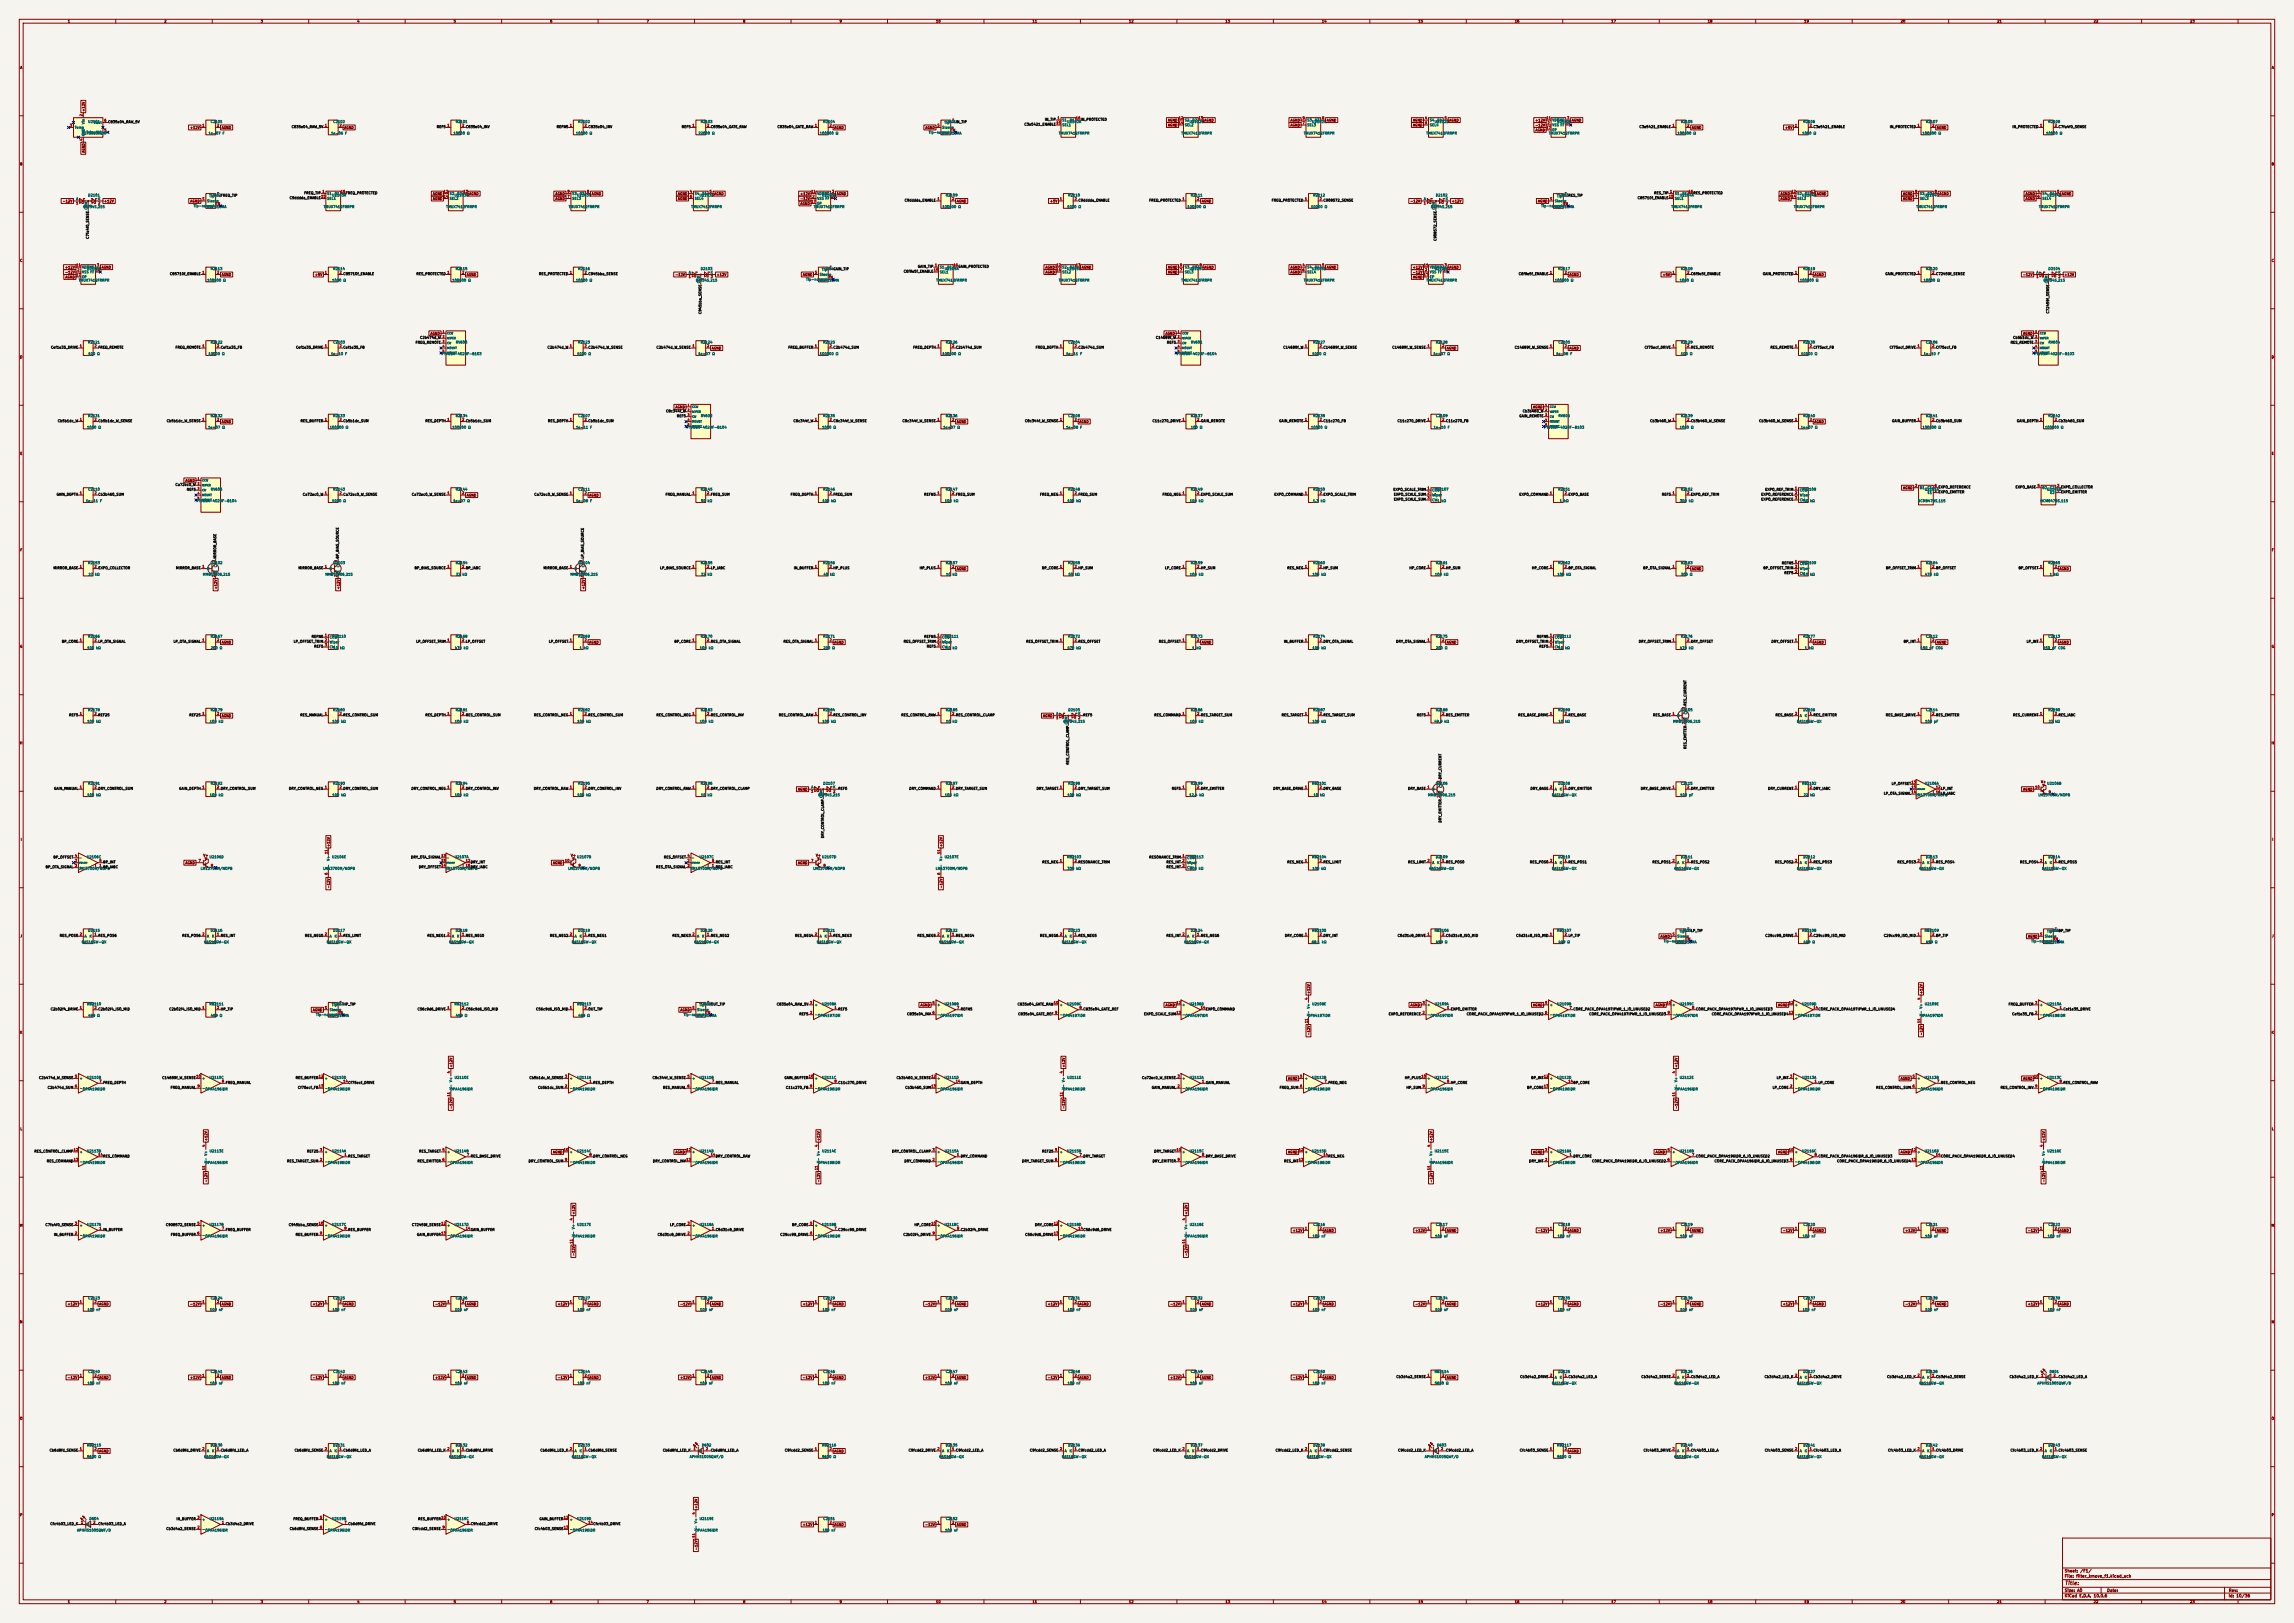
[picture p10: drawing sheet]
<svg xmlns="http://www.w3.org/2000/svg" width="1189mm" height="841mm" viewBox="0 0 1189 841" stroke-linecap="round" stroke-linejoin="round" font-family="sans-serif">
<defs><g id="words">
<text font-size="2" fill="#840000" x="1070" y="822">Title:</text>
<g font-size="1.5" fill="#840000">
<text x="1070" y="815">Sheet: /F1/</text>
<text x="1070" y="818">File: filter_kmove_f1.kicad_sch</text>
<text x="1070" y="825">Size: A0</text>
<text x="1092" y="825">Date:</text>
<text x="1155" y="825">Rev:</text>
<text x="1070" y="828">KiCad E.D.A. 10.0.6</text>
<text x="1155" y="828">Id: 10/36</text>
</g>
<g font-size="1.3" fill="#840000">
<text x="35" y="12">1</text>
<text x="85" y="12">2</text>
<text x="135" y="12">3</text>
<text x="185" y="12">4</text>
<text x="235" y="12">5</text>
<text x="285" y="12">6</text>
<text x="335" y="12">7</text>
<text x="385" y="12">8</text>
<text x="435" y="12">9</text>
<text x="485" y="12">10</text>
<text x="535" y="12">11</text>
<text x="585" y="12">12</text>
<text x="635" y="12">13</text>
<text x="685" y="12">14</text>
<text x="735" y="12">15</text>
<text x="785" y="12">16</text>
<text x="835" y="12">17</text>
<text x="885" y="12">18</text>
<text x="935" y="12">19</text>
<text x="985" y="12">20</text>
<text x="1035" y="12">21</text>
<text x="1085" y="12">22</text>
<text x="1135" y="12">23</text>
<text x="10" y="36">A</text>
<text x="1177" y="36">A</text>
<text x="44" y="58" transform="rotate(-90 44 58)">+12V</text>
<text x="605" y="63">AGND</text>
<text x="605" y="66">AGND</text>
<text x="624" y="63">AGND</text>
<text x="669" y="66">AGND</text>
<text x="669" y="63">AGND</text>
<text x="688" y="63">AGND</text>
<text x="732" y="66">AGND</text>
<text x="732" y="63">AGND</text>
<text x="751" y="63">AGND</text>
<text x="796" y="66">-12V</text>
<text x="796" y="63">+12V</text>
<text x="815" y="63">AGND</text>
<text x="98" y="67">+12V</text>
<text x="115" y="67">AGND</text>
<text x="178" y="67">AGND</text>
<text x="432" y="67">AGND</text>
<text x="479" y="67">AGND</text>
<text x="796" y="68">AGND</text>
<text x="877" y="67">AGND</text>
<text x="925" y="67">+5V</text>
<text x="1004" y="67">AGND</text>
<text x="44" y="79" transform="rotate(-90 44 79)">AGND</text>
<text x="10" y="86">B</text>
<text x="1177" y="86">B</text>
<text x="224" y="101">AGND</text>
<text x="243" y="101">AGND</text>
<text x="288" y="101">AGND</text>
<text x="307" y="101">AGND</text>
<text x="351" y="101">AGND</text>
<text x="370" y="101">AGND</text>
<text x="415" y="101">+12V</text>
<text x="434" y="101">AGND</text>
<text x="923" y="101">AGND</text>
<text x="942" y="101">AGND</text>
<text x="986" y="101">AGND</text>
<text x="1005" y="101">AGND</text>
<text x="1050" y="101">AGND</text>
<text x="1069" y="101">AGND</text>
<text x="32" y="105">-12V</text>
<text x="54" y="105">+12V</text>
<text x="98" y="105">AGND</text>
<text x="224" y="104">AGND</text>
<text x="288" y="104">AGND</text>
<text x="351" y="104">AGND</text>
<text x="415" y="104">-12V</text>
<text x="415" y="106">AGND</text>
<text x="496" y="105">AGND</text>
<text x="544" y="105">+5V</text>
<text x="623" y="105">AGND</text>
<text x="731" y="105">-12V</text>
<text x="752" y="105">+12V</text>
<text x="797" y="105">AGND</text>
<text x="923" y="104">AGND</text>
<text x="986" y="104">AGND</text>
<text x="1050" y="104">AGND</text>
<text x="10" y="136">C</text>
<text x="1177" y="136">C</text>
<text x="34" y="142">-12V</text>
<text x="34" y="139">+12V</text>
<text x="53" y="139">AGND</text>
<text x="115" y="143">AGND</text>
<text x="163" y="143">+5V</text>
<text x="242" y="143">AGND</text>
<text x="350" y="143">-12V</text>
<text x="371" y="143">+12V</text>
<text x="416" y="143">AGND</text>
<text x="542" y="139">AGND</text>
<text x="542" y="142">AGND</text>
<text x="561" y="139">AGND</text>
<text x="605" y="139">AGND</text>
<text x="605" y="142">AGND</text>
<text x="624" y="139">AGND</text>
<text x="669" y="139">AGND</text>
<text x="669" y="142">AGND</text>
<text x="688" y="139">AGND</text>
<text x="732" y="139">+12V</text>
<text x="732" y="142">-12V</text>
<text x="751" y="139">AGND</text>
<text x="813" y="143">AGND</text>
<text x="862" y="143">+5V</text>
<text x="940" y="143">AGND</text>
<text x="1048" y="143">-12V</text>
<text x="1070" y="143">+12V</text>
<text x="34" y="145">AGND</text>
<text x="732" y="145">AGND</text>
<text x="223" y="174">AGND</text>
<text x="604" y="174">AGND</text>
<text x="1048" y="174">AGND</text>
<text x="10" y="186">D</text>
<text x="369" y="181">AGND</text>
<text x="750" y="181">AGND</text>
<text x="813" y="181">AGND</text>
<text x="1177" y="186">D</text>
<text x="350" y="212">AGND</text>
<text x="794" y="212">AGND</text>
<text x="115" y="219">AGND</text>
<text x="496" y="219">AGND</text>
<text x="559" y="219">AGND</text>
<text x="940" y="219">AGND</text>
<text x="10" y="236">E</text>
<text x="1177" y="236">E</text>
<text x="96" y="250">AGND</text>
<text x="242" y="258">AGND</text>
<text x="305" y="258">AGND</text>
<text x="986" y="254">AGND</text>
<text x="10" y="286">F</text>
<text x="1177" y="286">F</text>
<text x="496" y="296">AGND</text>
<text x="877" y="296">AGND</text>
<text x="1067" y="296">AGND</text>
<text x="113" y="306" transform="rotate(-90 113 306)">+12V</text>
<text x="176" y="306" transform="rotate(-90 176 306)">+12V</text>
<text x="303" y="306" transform="rotate(-90 303 306)">+12V</text>
<text x="10" y="336">G</text>
<text x="115" y="334">AGND</text>
<text x="305" y="334">AGND</text>
<text x="432" y="334">AGND</text>
<text x="623" y="334">AGND</text>
<text x="750" y="334">AGND</text>
<text x="940" y="334">AGND</text>
<text x="1004" y="334">AGND</text>
<text x="1067" y="334">AGND</text>
<text x="1177" y="336">G</text>
<text x="115" y="372">AGND</text>
<text x="540" y="372">AGND</text>
<text x="10" y="386">H</text>
<text x="1177" y="386">H</text>
<text x="1058" y="406">V+</text>
<text x="413" y="410">AGND</text>
<text x="1048" y="410">AGND</text>
<text x="11" y="436">I</text>
<text x="1178" y="436">I</text>
<text x="171" y="439" transform="rotate(-90 171 439)">+12V</text>
<text x="489" y="439" transform="rotate(-90 489 439)">+12V</text>
<text x="96" y="448">AGND</text>
<text x="105" y="444">V+</text>
<text x="286" y="448">AGND</text>
<text x="296" y="444">V+</text>
<text x="413" y="448">AGND</text>
<text x="423" y="444">V+</text>
<text x="171" y="460" transform="rotate(-90 171 460)">-12V</text>
<text x="489" y="460" transform="rotate(-90 489 460)">-12V</text>
<text x="10" y="486">J</text>
<text x="1177" y="486">J</text>
<text x="860" y="486">AGND</text>
<text x="1051" y="486">AGND</text>
<text x="679" y="515" transform="rotate(-90 679 515)">+12V</text>
<text x="997" y="515" transform="rotate(-90 997 515)">+12V</text>
<text x="477" y="522">AGND</text>
<text x="604" y="522">AGND</text>
<text x="731" y="522">AGND</text>
<text x="794" y="522">AGND</text>
<text x="858" y="522">AGND</text>
<text x="921" y="522">AGND</text>
<text x="162" y="524">AGND</text>
<text x="352" y="524">AGND</text>
<text x="10" y="536">K</text>
<text x="679" y="537" transform="rotate(-90 679 537)">-12V</text>
<text x="997" y="537" transform="rotate(-90 997 537)">-12V</text>
<text x="1177" y="536">K</text>
<text x="235" y="553" transform="rotate(-90 235 553)">+12V</text>
<text x="552" y="553" transform="rotate(-90 552 553)">+12V</text>
<text x="870" y="553" transform="rotate(-90 870 553)">+12V</text>
<text x="667" y="560">AGND</text>
<text x="985" y="560">AGND</text>
<text x="1048" y="560">AGND</text>
<text x="235" y="575" transform="rotate(-90 235 575)">-12V</text>
<text x="552" y="575" transform="rotate(-90 552 575)">-12V</text>
<text x="870" y="575" transform="rotate(-90 870 575)">-12V</text>
<text x="10" y="586">L</text>
<text x="1177" y="586">L</text>
<text x="108" y="591" transform="rotate(-90 108 591)">+12V</text>
<text x="425" y="591" transform="rotate(-90 425 591)">+12V</text>
<text x="743" y="591" transform="rotate(-90 743 591)">+12V</text>
<text x="1060" y="591" transform="rotate(-90 1060 591)">+12V</text>
<text x="286" y="598">AGND</text>
<text x="350" y="598">AGND</text>
<text x="667" y="598">AGND</text>
<text x="794" y="598">AGND</text>
<text x="858" y="598">AGND</text>
<text x="921" y="598">AGND</text>
<text x="985" y="598">AGND</text>
<text x="108" y="613" transform="rotate(-90 108 613)">-12V</text>
<text x="425" y="613" transform="rotate(-90 425 613)">-12V</text>
<text x="743" y="613" transform="rotate(-90 743 613)">-12V</text>
<text x="1060" y="613" transform="rotate(-90 1060 613)">-12V</text>
<text x="298" y="629" transform="rotate(-90 298 629)">+12V</text>
<text x="616" y="629" transform="rotate(-90 616 629)">+12V</text>
<text x="10" y="636">M</text>
<text x="1177" y="636">M</text>
<text x="670" y="639">+12V</text>
<text x="686" y="639">AGND</text>
<text x="733" y="639">+12V</text>
<text x="750" y="639">AGND</text>
<text x="797" y="639">-12V</text>
<text x="813" y="639">AGND</text>
<text x="860" y="639">+12V</text>
<text x="877" y="639">AGND</text>
<text x="924" y="639">-12V</text>
<text x="940" y="639">AGND</text>
<text x="987" y="639">+12V</text>
<text x="1004" y="639">AGND</text>
<text x="1051" y="639">-12V</text>
<text x="1067" y="639">AGND</text>
<text x="298" y="651" transform="rotate(-90 298 651)">-12V</text>
<text x="616" y="651" transform="rotate(-90 616 651)">-12V</text>
<text x="35" y="677">+12V</text>
<text x="51" y="677">AGND</text>
<text x="98" y="677">-12V</text>
<text x="115" y="677">AGND</text>
<text x="162" y="677">+12V</text>
<text x="178" y="677">AGND</text>
<text x="225" y="677">-12V</text>
<text x="242" y="677">AGND</text>
<text x="289" y="677">+12V</text>
<text x="305" y="677">AGND</text>
<text x="352" y="677">-12V</text>
<text x="369" y="677">AGND</text>
<text x="416" y="677">+12V</text>
<text x="432" y="677">AGND</text>
<text x="479" y="677">-12V</text>
<text x="496" y="677">AGND</text>
<text x="543" y="677">+12V</text>
<text x="559" y="677">AGND</text>
<text x="606" y="677">-12V</text>
<text x="623" y="677">AGND</text>
<text x="670" y="677">+12V</text>
<text x="686" y="677">AGND</text>
<text x="733" y="677">-12V</text>
<text x="750" y="677">AGND</text>
<text x="797" y="677">+12V</text>
<text x="813" y="677">AGND</text>
<text x="860" y="677">-12V</text>
<text x="877" y="677">AGND</text>
<text x="924" y="677">+12V</text>
<text x="940" y="677">AGND</text>
<text x="987" y="677">-12V</text>
<text x="1004" y="677">AGND</text>
<text x="1051" y="677">+12V</text>
<text x="1067" y="677">AGND</text>
<text x="10" y="686">N</text>
<text x="1177" y="686">N</text>
<text x="35" y="715">-12V</text>
<text x="51" y="715">AGND</text>
<text x="98" y="715">+12V</text>
<text x="115" y="715">AGND</text>
<text x="162" y="715">-12V</text>
<text x="178" y="715">AGND</text>
<text x="225" y="715">+12V</text>
<text x="242" y="715">AGND</text>
<text x="289" y="715">-12V</text>
<text x="305" y="715">AGND</text>
<text x="352" y="715">+12V</text>
<text x="369" y="715">AGND</text>
<text x="416" y="715">-12V</text>
<text x="432" y="715">AGND</text>
<text x="479" y="715">+12V</text>
<text x="496" y="715">AGND</text>
<text x="543" y="715">-12V</text>
<text x="559" y="715">AGND</text>
<text x="606" y="715">+12V</text>
<text x="623" y="715">AGND</text>
<text x="670" y="715">-12V</text>
<text x="686" y="715">AGND</text>
<text x="750" y="715">AGND</text>
<text x="10" y="736">O</text>
<text x="1177" y="736">O</text>
<text x="51" y="753">AGND</text>
<text x="432" y="753">AGND</text>
<text x="813" y="753">AGND</text>
<text x="10" y="786">P</text>
<text x="362" y="782" transform="rotate(-90 362 782)">+12V</text>
<text x="1177" y="786">P</text>
<text x="416" y="791">+12V</text>
<text x="432" y="791">AGND</text>
<text x="479" y="791">-12V</text>
<text x="496" y="791">AGND</text>
<text x="362" y="803" transform="rotate(-90 362 803)">-12V</text>
<text x="35" y="831">1</text>
<text x="85" y="831">2</text>
<text x="135" y="831">3</text>
<text x="185" y="831">4</text>
<text x="235" y="831">5</text>
<text x="285" y="831">6</text>
<text x="335" y="831">7</text>
<text x="385" y="831">8</text>
<text x="435" y="831">9</text>
<text x="485" y="831">10</text>
<text x="535" y="831">11</text>
<text x="585" y="831">12</text>
<text x="635" y="831">13</text>
<text x="685" y="831">14</text>
<text x="735" y="831">15</text>
<text x="785" y="831">16</text>
<text x="835" y="831">17</text>
<text x="885" y="831">18</text>
<text x="935" y="831">19</text>
<text x="985" y="831">20</text>
<text x="1035" y="831">21</text>
<text x="1085" y="831">22</text>
<text x="1135" y="831">23</text>
</g>
<g font-size="1.3" fill="#a90000">
<text x="36" y="66">3</text>
<text x="43" y="60" transform="rotate(-90 43 60)">2</text>
<text x="54" y="63">6</text>
<text x="105" y="66">1</text>
<text x="112" y="66">2</text>
<text x="168" y="66">1</text>
<text x="176" y="66">2</text>
<text x="232" y="66">1</text>
<text x="239" y="66">2</text>
<text x="295" y="66">1</text>
<text x="303" y="66">2</text>
<text x="359" y="66">1</text>
<text x="366" y="66">2</text>
<text x="422" y="66">1</text>
<text x="430" y="66">2</text>
<text x="486" y="66">S</text>
<text x="493" y="63">T</text>
<text x="547" y="65">15</text>
<text x="548" y="62">1</text>
<text x="557" y="62">16</text>
<text x="611" y="62">12</text>
<text x="611" y="65">14</text>
<text x="621" y="62">13</text>
<text x="675" y="65">7</text>
<text x="675" y="62">9</text>
<text x="685" y="62">8</text>
<text x="738" y="62">4</text>
<text x="738" y="65">6</text>
<text x="749" y="62">5</text>
<text x="801" y="62">11</text>
<text x="802" y="65">2</text>
<text x="811" y="65">10</text>
<text x="812" y="62">3</text>
<text x="867" y="66">1</text>
<text x="874" y="66">2</text>
<text x="930" y="66">1</text>
<text x="938" y="66">2</text>
<text x="994" y="66">1</text>
<text x="1001" y="66">2</text>
<text x="1057" y="66">1</text>
<text x="1065" y="66">2</text>
<text x="54" y="68">5</text>
<text x="493" y="68">TN</text>
<text x="801" y="67">17</text>
<text x="43" y="73" transform="rotate(-90 43 73)">4</text>
<text x="112" y="101">T</text>
<text x="167" y="100">1</text>
<text x="176" y="100">16</text>
<text x="230" y="100">12</text>
<text x="240" y="100">13</text>
<text x="294" y="100">9</text>
<text x="304" y="100">8</text>
<text x="357" y="100">4</text>
<text x="368" y="100">5</text>
<text x="420" y="100">11</text>
<text x="431" y="100">3</text>
<text x="811" y="101">T</text>
<text x="865" y="100">1</text>
<text x="875" y="100">16</text>
<text x="928" y="100">12</text>
<text x="938" y="100">13</text>
<text x="992" y="100">9</text>
<text x="1003" y="100">8</text>
<text x="1056" y="100">4</text>
<text x="1066" y="100">5</text>
<text x="39" y="106">1</text>
<text x="48" y="107" transform="rotate(-90 48 107)">3</text>
<text x="51" y="106">2</text>
<text x="105" y="104">S</text>
<text x="112" y="107">TN</text>
<text x="166" y="103">15</text>
<text x="230" y="103">14</text>
<text x="294" y="103">7</text>
<text x="357" y="103">6</text>
<text x="420" y="105">17</text>
<text x="421" y="103">2</text>
<text x="430" y="103">10</text>
<text x="486" y="104">1</text>
<text x="493" y="104">2</text>
<text x="549" y="104">1</text>
<text x="557" y="104">2</text>
<text x="613" y="104">1</text>
<text x="620" y="104">2</text>
<text x="676" y="104">1</text>
<text x="684" y="104">2</text>
<text x="738" y="106">1</text>
<text x="746" y="107" transform="rotate(-90 746 107)">3</text>
<text x="749" y="106">2</text>
<text x="803" y="104">S</text>
<text x="810" y="107">TN</text>
<text x="865" y="103">15</text>
<text x="928" y="103">14</text>
<text x="992" y="103">7</text>
<text x="1056" y="103">6</text>
<text x="39" y="138">11</text>
<text x="39" y="143">17</text>
<text x="40" y="141">2</text>
<text x="49" y="141">10</text>
<text x="50" y="138">3</text>
<text x="105" y="142">1</text>
<text x="112" y="142">2</text>
<text x="168" y="142">1</text>
<text x="176" y="142">2</text>
<text x="232" y="142">1</text>
<text x="239" y="142">2</text>
<text x="295" y="142">1</text>
<text x="303" y="142">2</text>
<text x="422" y="142">S</text>
<text x="430" y="140">T</text>
<text x="484" y="141">15</text>
<text x="484" y="138">1</text>
<text x="494" y="138">16</text>
<text x="547" y="138">12</text>
<text x="547" y="141">14</text>
<text x="557" y="138">13</text>
<text x="611" y="141">7</text>
<text x="611" y="138">9</text>
<text x="622" y="138">8</text>
<text x="675" y="138">4</text>
<text x="675" y="141">6</text>
<text x="685" y="138">5</text>
<text x="738" y="138">11</text>
<text x="738" y="143">17</text>
<text x="738" y="141">2</text>
<text x="748" y="141">10</text>
<text x="749" y="138">3</text>
<text x="803" y="142">1</text>
<text x="811" y="142">2</text>
<text x="867" y="142">1</text>
<text x="874" y="142">2</text>
<text x="930" y="142">1</text>
<text x="938" y="142">2</text>
<text x="994" y="142">1</text>
<text x="1001" y="142">2</text>
<text x="357" y="144">1</text>
<text x="365" y="146" transform="rotate(-90 365 146)">3</text>
<text x="368" y="144">2</text>
<text x="429" y="145">TN</text>
<text x="1055" y="144">1</text>
<text x="1064" y="146" transform="rotate(-90 1064 146)">3</text>
<text x="1067" y="144">2</text>
<text x="41" y="180">1</text>
<text x="49" y="180">2</text>
<text x="105" y="180">1</text>
<text x="112" y="180">2</text>
<text x="168" y="180">1</text>
<text x="176" y="180">2</text>
<text x="295" y="180">1</text>
<text x="303" y="180">2</text>
<text x="359" y="180">1</text>
<text x="366" y="180">2</text>
<text x="422" y="180">1</text>
<text x="430" y="180">2</text>
<text x="486" y="180">1</text>
<text x="493" y="180">2</text>
<text x="549" y="180">1</text>
<text x="557" y="180">2</text>
<text x="676" y="180">1</text>
<text x="684" y="180">2</text>
<text x="740" y="180">1</text>
<text x="747" y="180">2</text>
<text x="803" y="180">1</text>
<text x="811" y="180">2</text>
<text x="867" y="180">1</text>
<text x="874" y="180">2</text>
<text x="930" y="180">1</text>
<text x="938" y="180">2</text>
<text x="994" y="180">1</text>
<text x="1001" y="180">2</text>
<text x="41" y="218">1</text>
<text x="49" y="218">2</text>
<text x="105" y="218">1</text>
<text x="112" y="218">2</text>
<text x="168" y="218">1</text>
<text x="176" y="218">2</text>
<text x="232" y="218">1</text>
<text x="239" y="218">2</text>
<text x="295" y="218">1</text>
<text x="303" y="218">2</text>
<text x="422" y="218">1</text>
<text x="430" y="218">2</text>
<text x="486" y="218">1</text>
<text x="493" y="218">2</text>
<text x="549" y="218">1</text>
<text x="557" y="218">2</text>
<text x="613" y="218">1</text>
<text x="620" y="218">2</text>
<text x="676" y="218">1</text>
<text x="684" y="218">2</text>
<text x="740" y="218">1</text>
<text x="747" y="218">2</text>
<text x="867" y="218">1</text>
<text x="874" y="218">2</text>
<text x="930" y="218">1</text>
<text x="938" y="218">2</text>
<text x="994" y="218">1</text>
<text x="1001" y="218">2</text>
<text x="1057" y="218">1</text>
<text x="1065" y="218">2</text>
<text x="41" y="256">1</text>
<text x="49" y="256">2</text>
<text x="168" y="256">1</text>
<text x="176" y="256">2</text>
<text x="232" y="256">1</text>
<text x="239" y="256">2</text>
<text x="295" y="256">1</text>
<text x="303" y="256">2</text>
<text x="359" y="256">1</text>
<text x="366" y="256">2</text>
<text x="422" y="256">1</text>
<text x="430" y="256">2</text>
<text x="486" y="256">1</text>
<text x="493" y="256">2</text>
<text x="549" y="256">1</text>
<text x="557" y="256">2</text>
<text x="613" y="256">1</text>
<text x="620" y="256">2</text>
<text x="676" y="256">1</text>
<text x="684" y="256">2</text>
<text x="740" y="254">1</text>
<text x="740" y="256">2</text>
<text x="803" y="256">1</text>
<text x="811" y="256">2</text>
<text x="867" y="256">1</text>
<text x="874" y="256">2</text>
<text x="930" y="254">1</text>
<text x="930" y="256">2</text>
<text x="992" y="253">2</text>
<text x="1003" y="255">1</text>
<text x="1003" y="253">6</text>
<text x="1056" y="253">5</text>
<text x="1066" y="253">3</text>
<text x="1066" y="255">4</text>
<text x="740" y="259">3</text>
<text x="930" y="259">3</text>
<text x="112" y="292" transform="rotate(-90 112 292)">3</text>
<text x="175" y="292" transform="rotate(-90 175 292)">3</text>
<text x="302" y="292" transform="rotate(-90 302 292)">3</text>
<text x="930" y="292">1</text>
<text x="41" y="295">1</text>
<text x="49" y="295">2</text>
<text x="105" y="295">1</text>
<text x="112" y="299" transform="rotate(-90 112 299)">2</text>
<text x="168" y="295">1</text>
<text x="175" y="299" transform="rotate(-90 175 299)">2</text>
<text x="232" y="295">1</text>
<text x="239" y="295">2</text>
<text x="295" y="295">1</text>
<text x="302" y="299" transform="rotate(-90 302 299)">2</text>
<text x="359" y="295">1</text>
<text x="366" y="295">2</text>
<text x="422" y="295">1</text>
<text x="430" y="295">2</text>
<text x="486" y="295">1</text>
<text x="493" y="295">2</text>
<text x="549" y="295">1</text>
<text x="557" y="295">2</text>
<text x="613" y="295">1</text>
<text x="620" y="295">2</text>
<text x="676" y="295">1</text>
<text x="684" y="295">2</text>
<text x="740" y="295">1</text>
<text x="747" y="295">2</text>
<text x="803" y="295">1</text>
<text x="811" y="295">2</text>
<text x="867" y="295">1</text>
<text x="874" y="295">2</text>
<text x="930" y="295">2</text>
<text x="930" y="297">3</text>
<text x="994" y="295">1</text>
<text x="1001" y="295">2</text>
<text x="1057" y="295">1</text>
<text x="1065" y="295">2</text>
<text x="41" y="333">1</text>
<text x="49" y="333">2</text>
<text x="105" y="333">1</text>
<text x="112" y="333">2</text>
<text x="168" y="330">1</text>
<text x="168" y="333">2</text>
<text x="168" y="335">3</text>
<text x="232" y="333">1</text>
<text x="239" y="333">2</text>
<text x="295" y="333">1</text>
<text x="303" y="333">2</text>
<text x="359" y="333">1</text>
<text x="366" y="333">2</text>
<text x="422" y="333">1</text>
<text x="430" y="333">2</text>
<text x="486" y="330">1</text>
<text x="486" y="333">2</text>
<text x="486" y="335">3</text>
<text x="549" y="333">1</text>
<text x="557" y="333">2</text>
<text x="613" y="333">1</text>
<text x="620" y="333">2</text>
<text x="676" y="333">1</text>
<text x="684" y="333">2</text>
<text x="740" y="333">1</text>
<text x="747" y="333">2</text>
<text x="803" y="330">1</text>
<text x="803" y="333">2</text>
<text x="803" y="335">3</text>
<text x="867" y="333">1</text>
<text x="874" y="333">2</text>
<text x="930" y="333">1</text>
<text x="938" y="333">2</text>
<text x="994" y="333">1</text>
<text x="1001" y="333">2</text>
<text x="1057" y="333">1</text>
<text x="1065" y="333">2</text>
<text x="41" y="371">1</text>
<text x="49" y="371">2</text>
<text x="105" y="371">1</text>
<text x="112" y="371">2</text>
<text x="168" y="371">1</text>
<text x="176" y="371">2</text>
<text x="232" y="371">1</text>
<text x="239" y="371">2</text>
<text x="295" y="371">1</text>
<text x="303" y="371">2</text>
<text x="359" y="371">1</text>
<text x="366" y="371">2</text>
<text x="422" y="371">1</text>
<text x="430" y="371">2</text>
<text x="486" y="371">1</text>
<text x="493" y="371">2</text>
<text x="613" y="371">1</text>
<text x="620" y="371">2</text>
<text x="676" y="371">1</text>
<text x="684" y="371">2</text>
<text x="740" y="371">1</text>
<text x="747" y="371">2</text>
<text x="803" y="371">1</text>
<text x="811" y="371">2</text>
<text x="867" y="371">1</text>
<text x="874" y="368" transform="rotate(-90 874 368)">3</text>
<text x="930" y="371">2</text>
<text x="938" y="371">1</text>
<text x="994" y="371">1</text>
<text x="1001" y="371">2</text>
<text x="1057" y="371">1</text>
<text x="1065" y="371">2</text>
<text x="547" y="373">1</text>
<text x="556" y="374" transform="rotate(-90 556 374)">3</text>
<text x="559" y="373">2</text>
<text x="874" y="375" transform="rotate(-90 874 375)">2</text>
<text x="747" y="406" transform="rotate(-90 747 406)">3</text>
<text x="991" y="406">13</text>
<text x="41" y="409">1</text>
<text x="49" y="409">2</text>
<text x="105" y="409">1</text>
<text x="112" y="409">2</text>
<text x="168" y="409">1</text>
<text x="176" y="409">2</text>
<text x="232" y="409">1</text>
<text x="239" y="409">2</text>
<text x="295" y="409">1</text>
<text x="303" y="409">2</text>
<text x="359" y="409">1</text>
<text x="366" y="409">2</text>
<text x="420" y="411">1</text>
<text x="429" y="412" transform="rotate(-90 429 412)">3</text>
<text x="432" y="411">2</text>
<text x="486" y="409">1</text>
<text x="493" y="409">2</text>
<text x="549" y="409">1</text>
<text x="557" y="409">2</text>
<text x="613" y="409">1</text>
<text x="620" y="409">2</text>
<text x="676" y="409">1</text>
<text x="684" y="409">2</text>
<text x="740" y="409">1</text>
<text x="747" y="413" transform="rotate(-90 747 413)">2</text>
<text x="803" y="409">2</text>
<text x="811" y="409">1</text>
<text x="867" y="409">1</text>
<text x="874" y="409">2</text>
<text x="930" y="409">1</text>
<text x="938" y="409">2</text>
<text x="991" y="411">14</text>
<text x="991" y="409">15</text>
<text x="1003" y="409">12</text>
<text x="1003" y="411">16</text>
<text x="1055" y="409">10</text>
<text x="1062" y="411">9</text>
<text x="170" y="443" transform="rotate(-90 170 443)">11</text>
<text x="488" y="443" transform="rotate(-90 488 443)">11</text>
<text x="39" y="447">2</text>
<text x="39" y="449">3</text>
<text x="39" y="444">4</text>
<text x="51" y="449">1</text>
<text x="51" y="447">5</text>
<text x="103" y="447">7</text>
<text x="109" y="449">8</text>
<text x="229" y="444">13</text>
<text x="229" y="449">14</text>
<text x="229" y="447">15</text>
<text x="241" y="447">12</text>
<text x="241" y="449">16</text>
<text x="293" y="447">10</text>
<text x="300" y="449">9</text>
<text x="356" y="447">2</text>
<text x="356" y="449">3</text>
<text x="356" y="444">4</text>
<text x="369" y="449">1</text>
<text x="369" y="447">5</text>
<text x="420" y="447">7</text>
<text x="427" y="449">8</text>
<text x="549" y="447">1</text>
<text x="557" y="447">2</text>
<text x="613" y="444">1</text>
<text x="613" y="447">2</text>
<text x="613" y="449">3</text>
<text x="676" y="447">1</text>
<text x="684" y="447">2</text>
<text x="740" y="447">2</text>
<text x="747" y="447">1</text>
<text x="803" y="447">2</text>
<text x="811" y="447">1</text>
<text x="867" y="447">2</text>
<text x="874" y="447">1</text>
<text x="930" y="447">2</text>
<text x="938" y="447">1</text>
<text x="994" y="447">2</text>
<text x="1001" y="447">1</text>
<text x="1057" y="447">2</text>
<text x="1065" y="447">1</text>
<text x="170" y="453" transform="rotate(-90 170 453)">6</text>
<text x="488" y="453" transform="rotate(-90 488 453)">6</text>
<text x="41" y="485">2</text>
<text x="49" y="485">1</text>
<text x="105" y="485">2</text>
<text x="112" y="485">1</text>
<text x="168" y="485">2</text>
<text x="176" y="485">1</text>
<text x="232" y="485">2</text>
<text x="239" y="485">1</text>
<text x="295" y="485">2</text>
<text x="303" y="485">1</text>
<text x="359" y="485">2</text>
<text x="366" y="485">1</text>
<text x="422" y="485">2</text>
<text x="430" y="485">1</text>
<text x="486" y="485">2</text>
<text x="493" y="485">1</text>
<text x="549" y="485">2</text>
<text x="557" y="485">1</text>
<text x="613" y="485">2</text>
<text x="620" y="485">1</text>
<text x="676" y="485">1</text>
<text x="684" y="485">2</text>
<text x="740" y="485">1</text>
<text x="747" y="485">2</text>
<text x="803" y="485">1</text>
<text x="811" y="485">2</text>
<text x="867" y="485">S</text>
<text x="874" y="482">T</text>
<text x="930" y="485">1</text>
<text x="938" y="485">2</text>
<text x="994" y="485">1</text>
<text x="1001" y="485">2</text>
<text x="1057" y="485">S</text>
<text x="1065" y="482">T</text>
<text x="874" y="488">TN</text>
<text x="1064" y="488">TN</text>
<text x="176" y="521">T</text>
<text x="366" y="521">T</text>
<text x="420" y="521">3</text>
<text x="483" y="521">5</text>
<text x="546" y="521">10</text>
<text x="610" y="521">12</text>
<text x="678" y="518" transform="rotate(-90 678 518)">4</text>
<text x="737" y="521">3</text>
<text x="801" y="521">5</text>
<text x="864" y="521">10</text>
<text x="927" y="521">12</text>
<text x="996" y="518" transform="rotate(-90 996 518)">4</text>
<text x="1055" y="521">3</text>
<text x="41" y="523">1</text>
<text x="49" y="523">2</text>
<text x="105" y="523">1</text>
<text x="112" y="523">2</text>
<text x="168" y="523">S</text>
<text x="175" y="526">TN</text>
<text x="232" y="523">1</text>
<text x="239" y="523">2</text>
<text x="295" y="523">1</text>
<text x="303" y="523">2</text>
<text x="359" y="523">S</text>
<text x="366" y="526">TN</text>
<text x="420" y="526">2</text>
<text x="432" y="523">1</text>
<text x="483" y="526">6</text>
<text x="496" y="523">7</text>
<text x="547" y="526">9</text>
<text x="559" y="523">8</text>
<text x="610" y="526">13</text>
<text x="622" y="523">14</text>
<text x="737" y="526">2</text>
<text x="750" y="523">1</text>
<text x="801" y="526">6</text>
<text x="813" y="523">7</text>
<text x="864" y="526">9</text>
<text x="877" y="523">8</text>
<text x="927" y="526">13</text>
<text x="940" y="523">14</text>
<text x="1055" y="526">2</text>
<text x="1067" y="523">1</text>
<text x="678" y="530" transform="rotate(-90 678 530)">11</text>
<text x="996" y="530" transform="rotate(-90 996 530)">11</text>
<text x="234" y="556" transform="rotate(-90 234 556)">4</text>
<text x="551" y="556" transform="rotate(-90 551 556)">4</text>
<text x="869" y="556" transform="rotate(-90 869 556)">4</text>
<text x="39" y="559">5</text>
<text x="39" y="564">6</text>
<text x="51" y="561">7</text>
<text x="102" y="559">10</text>
<text x="102" y="564">9</text>
<text x="115" y="561">8</text>
<text x="165" y="559">12</text>
<text x="165" y="564">13</text>
<text x="178" y="561">14</text>
<text x="293" y="564">2</text>
<text x="293" y="559">3</text>
<text x="305" y="561">1</text>
<text x="356" y="559">5</text>
<text x="356" y="564">6</text>
<text x="369" y="561">7</text>
<text x="419" y="559">10</text>
<text x="420" y="564">9</text>
<text x="432" y="561">8</text>
<text x="483" y="559">12</text>
<text x="483" y="564">13</text>
<text x="495" y="561">14</text>
<text x="610" y="564">2</text>
<text x="610" y="559">3</text>
<text x="623" y="561">1</text>
<text x="674" y="559">5</text>
<text x="674" y="564">6</text>
<text x="686" y="561">7</text>
<text x="737" y="559">10</text>
<text x="737" y="564">9</text>
<text x="750" y="561">8</text>
<text x="800" y="559">12</text>
<text x="800" y="564">13</text>
<text x="813" y="561">14</text>
<text x="928" y="564">2</text>
<text x="928" y="559">3</text>
<text x="940" y="561">1</text>
<text x="991" y="559">5</text>
<text x="991" y="564">6</text>
<text x="1004" y="561">7</text>
<text x="1054" y="559">10</text>
<text x="1055" y="564">9</text>
<text x="1067" y="561">8</text>
<text x="234" y="568" transform="rotate(-90 234 568)">11</text>
<text x="551" y="568" transform="rotate(-90 551 568)">11</text>
<text x="869" y="568" transform="rotate(-90 869 568)">11</text>
<text x="38" y="597">12</text>
<text x="51" y="599">14</text>
<text x="107" y="594" transform="rotate(-90 107 594)">4</text>
<text x="166" y="597">3</text>
<text x="178" y="599">1</text>
<text x="229" y="597">5</text>
<text x="242" y="599">7</text>
<text x="292" y="597">10</text>
<text x="305" y="599">8</text>
<text x="356" y="597">12</text>
<text x="368" y="599">14</text>
<text x="424" y="594" transform="rotate(-90 424 594)">4</text>
<text x="483" y="597">3</text>
<text x="496" y="599">1</text>
<text x="547" y="597">5</text>
<text x="559" y="599">7</text>
<text x="610" y="597">10</text>
<text x="623" y="599">8</text>
<text x="673" y="597">12</text>
<text x="686" y="599">14</text>
<text x="742" y="594" transform="rotate(-90 742 594)">4</text>
<text x="801" y="597">3</text>
<text x="813" y="599">1</text>
<text x="864" y="597">5</text>
<text x="877" y="599">7</text>
<text x="927" y="597">10</text>
<text x="940" y="599">8</text>
<text x="991" y="597">12</text>
<text x="1003" y="599">14</text>
<text x="1059" y="594" transform="rotate(-90 1059 594)">4</text>
<text x="38" y="602">13</text>
<text x="166" y="602">2</text>
<text x="229" y="602">6</text>
<text x="293" y="602">9</text>
<text x="356" y="602">13</text>
<text x="483" y="602">2</text>
<text x="547" y="602">6</text>
<text x="610" y="602">9</text>
<text x="673" y="602">13</text>
<text x="801" y="602">2</text>
<text x="864" y="602">6</text>
<text x="928" y="602">9</text>
<text x="991" y="602">13</text>
<text x="107" y="606" transform="rotate(-90 107 606)">11</text>
<text x="424" y="606" transform="rotate(-90 424 606)">11</text>
<text x="742" y="606" transform="rotate(-90 742 606)">11</text>
<text x="1059" y="606" transform="rotate(-90 1059 606)">11</text>
<text x="39" y="635">3</text>
<text x="102" y="635">5</text>
<text x="165" y="635">10</text>
<text x="229" y="635">12</text>
<text x="297" y="633" transform="rotate(-90 297 633)">4</text>
<text x="356" y="635">3</text>
<text x="420" y="635">5</text>
<text x="483" y="635">10</text>
<text x="546" y="635">12</text>
<text x="615" y="633" transform="rotate(-90 615 633)">4</text>
<text x="39" y="640">2</text>
<text x="51" y="637">1</text>
<text x="102" y="640">6</text>
<text x="115" y="637">7</text>
<text x="166" y="640">9</text>
<text x="178" y="637">8</text>
<text x="229" y="640">13</text>
<text x="241" y="637">14</text>
<text x="356" y="640">2</text>
<text x="369" y="637">1</text>
<text x="420" y="640">6</text>
<text x="432" y="637">7</text>
<text x="483" y="640">9</text>
<text x="496" y="637">8</text>
<text x="546" y="640">13</text>
<text x="559" y="637">14</text>
<text x="676" y="637">1</text>
<text x="684" y="637">2</text>
<text x="740" y="637">1</text>
<text x="747" y="637">2</text>
<text x="803" y="637">1</text>
<text x="811" y="637">2</text>
<text x="867" y="637">1</text>
<text x="874" y="637">2</text>
<text x="930" y="637">1</text>
<text x="938" y="637">2</text>
<text x="994" y="637">1</text>
<text x="1001" y="637">2</text>
<text x="1057" y="637">1</text>
<text x="1065" y="637">2</text>
<text x="297" y="645" transform="rotate(-90 297 645)">11</text>
<text x="615" y="645" transform="rotate(-90 615 645)">11</text>
<text x="41" y="676">1</text>
<text x="49" y="676">2</text>
<text x="105" y="676">1</text>
<text x="112" y="676">2</text>
<text x="168" y="676">1</text>
<text x="176" y="676">2</text>
<text x="232" y="676">1</text>
<text x="239" y="676">2</text>
<text x="295" y="676">1</text>
<text x="303" y="676">2</text>
<text x="359" y="676">1</text>
<text x="366" y="676">2</text>
<text x="422" y="676">1</text>
<text x="430" y="676">2</text>
<text x="486" y="676">1</text>
<text x="493" y="676">2</text>
<text x="549" y="676">1</text>
<text x="557" y="676">2</text>
<text x="613" y="676">1</text>
<text x="620" y="676">2</text>
<text x="676" y="676">1</text>
<text x="684" y="676">2</text>
<text x="740" y="676">1</text>
<text x="747" y="676">2</text>
<text x="803" y="676">1</text>
<text x="811" y="676">2</text>
<text x="867" y="676">1</text>
<text x="874" y="676">2</text>
<text x="930" y="676">1</text>
<text x="938" y="676">2</text>
<text x="994" y="676">1</text>
<text x="1001" y="676">2</text>
<text x="1057" y="676">1</text>
<text x="1065" y="676">2</text>
<text x="41" y="714">1</text>
<text x="49" y="714">2</text>
<text x="105" y="714">1</text>
<text x="112" y="714">2</text>
<text x="168" y="714">1</text>
<text x="176" y="714">2</text>
<text x="232" y="714">1</text>
<text x="239" y="714">2</text>
<text x="295" y="714">1</text>
<text x="303" y="714">2</text>
<text x="359" y="714">1</text>
<text x="366" y="714">2</text>
<text x="422" y="714">1</text>
<text x="430" y="714">2</text>
<text x="486" y="714">1</text>
<text x="493" y="714">2</text>
<text x="549" y="714">1</text>
<text x="557" y="714">2</text>
<text x="613" y="714">1</text>
<text x="620" y="714">2</text>
<text x="676" y="714">1</text>
<text x="684" y="714">2</text>
<text x="740" y="714">1</text>
<text x="747" y="714">2</text>
<text x="803" y="714">2</text>
<text x="811" y="714">1</text>
<text x="867" y="714">2</text>
<text x="874" y="714">1</text>
<text x="930" y="714">2</text>
<text x="938" y="714">1</text>
<text x="994" y="714">2</text>
<text x="1001" y="714">1</text>
<text x="1058" y="714">1</text>
<text x="1064" y="714">2</text>
<text x="41" y="752">1</text>
<text x="49" y="752">2</text>
<text x="105" y="752">2</text>
<text x="112" y="752">1</text>
<text x="168" y="752">2</text>
<text x="176" y="752">1</text>
<text x="232" y="752">2</text>
<text x="239" y="752">1</text>
<text x="295" y="752">2</text>
<text x="303" y="752">1</text>
<text x="359" y="752">1</text>
<text x="366" y="752">2</text>
<text x="422" y="752">1</text>
<text x="430" y="752">2</text>
<text x="486" y="752">2</text>
<text x="493" y="752">1</text>
<text x="549" y="752">2</text>
<text x="557" y="752">1</text>
<text x="613" y="752">2</text>
<text x="620" y="752">1</text>
<text x="676" y="752">2</text>
<text x="684" y="752">1</text>
<text x="740" y="752">1</text>
<text x="747" y="752">2</text>
<text x="803" y="752">1</text>
<text x="811" y="752">2</text>
<text x="867" y="752">2</text>
<text x="874" y="752">1</text>
<text x="930" y="752">2</text>
<text x="938" y="752">1</text>
<text x="994" y="752">2</text>
<text x="1001" y="752">1</text>
<text x="1057" y="752">2</text>
<text x="1065" y="752">1</text>
<text x="361" y="785" transform="rotate(-90 361 785)">4</text>
<text x="42" y="790">1</text>
<text x="48" y="790">2</text>
<text x="102" y="787">3</text>
<text x="115" y="790">1</text>
<text x="166" y="787">5</text>
<text x="178" y="790">7</text>
<text x="229" y="787">10</text>
<text x="242" y="790">8</text>
<text x="292" y="787">12</text>
<text x="305" y="790">14</text>
<text x="422" y="790">1</text>
<text x="430" y="790">2</text>
<text x="486" y="790">1</text>
<text x="493" y="790">2</text>
<text x="102" y="792">2</text>
<text x="166" y="792">6</text>
<text x="229" y="792">9</text>
<text x="292" y="792">13</text>
<text x="361" y="797" transform="rotate(-90 361 797)">11</text>
</g>
<g font-size="1.3" fill="#006464">
<text x="44" y="65" transform="rotate(-90 44 65)">Vin</text>
<text x="46" y="64">U2101</text>
<text x="48" y="64">Vout</text>
<text x="109" y="64">C2101</text>
<text x="173" y="64">C2102</text>
<text x="236" y="64">R2101</text>
<text x="300" y="64">R2102</text>
<text x="363" y="64">R2103</text>
<text x="427" y="64">R2104</text>
<text x="489" y="64">Tip</text>
<text x="491" y="64">J601IN_TIP</text>
<text x="550" y="63">S1</text>
<text x="550" y="66">SEL1</text>
<text x="553" y="64">U2102A</text>
<text x="554" y="63">D1</text>
<text x="614" y="63">S2</text>
<text x="614" y="66">SEL2</text>
<text x="616" y="64">U2102B</text>
<text x="618" y="63">D2</text>
<text x="677" y="66">SEL3</text>
<text x="677" y="63">S3</text>
<text x="680" y="64">U2102C</text>
<text x="681" y="63">D3</text>
<text x="741" y="63">S4</text>
<text x="741" y="66">SEL4</text>
<text x="743" y="64">U2102D</text>
<text x="745" y="63">D4</text>
<text x="804" y="66">VSS FF</text>
<text x="804" y="63">VDD</text>
<text x="807" y="63">GND</text>
<text x="807" y="64">U2102E</text>
<text x="871" y="64">R2105</text>
<text x="935" y="64">R2106</text>
<text x="998" y="64">R2107</text>
<text x="1062" y="64">R2108</text>
<text x="39" y="67">Temp</text>
<text x="42" y="70">REF5050AIDR</text>
<text x="44" y="71" transform="rotate(-90 44 71)">GND</text>
<text x="45" y="70">Trim/NR</text>
<text x="108" y="70">1e-07 F</text>
<text x="171" y="70">1e-06 F</text>
<text x="235" y="70">10000 Ω</text>
<text x="298" y="70">10000 Ω</text>
<text x="362" y="70">22000 Ω</text>
<text x="425" y="70">100000 Ω</text>
<text x="481" y="70">Tip-normal</text>
<text x="488" y="70">WQP518MA</text>
<text x="488" y="67">Sleeve</text>
<text x="549" y="70">TMUX7412FRRPR</text>
<text x="612" y="70">TMUX7412FRRPR</text>
<text x="676" y="70">TMUX7412FRRPR</text>
<text x="739" y="70">TMUX7412FRRPR</text>
<text x="803" y="70">TMUX7412FRRPR</text>
<text x="804" y="68">EP</text>
<text x="869" y="70">100000 Ω</text>
<text x="934" y="70">1000 Ω</text>
<text x="996" y="70">100000 Ω</text>
<text x="1060" y="70">10000 Ω</text>
<text x="169" y="101">S1</text>
<text x="173" y="101">D1</text>
<text x="233" y="101">S2</text>
<text x="237" y="101">D2</text>
<text x="296" y="101">S3</text>
<text x="300" y="101">D3</text>
<text x="360" y="101">S4</text>
<text x="364" y="101">D4</text>
<text x="423" y="101">VDD</text>
<text x="426" y="101">GND</text>
<text x="868" y="101">S1</text>
<text x="872" y="101">D1</text>
<text x="931" y="101">S2</text>
<text x="935" y="101">D2</text>
<text x="995" y="101">S3</text>
<text x="999" y="101">D3</text>
<text x="1058" y="101">S4</text>
<text x="1062" y="101">D4</text>
<text x="39" y="104">A</text>
<text x="46" y="102">D2101</text>
<text x="51" y="104">K</text>
<text x="100" y="108">Tip-normal</text>
<text x="107" y="105">Sleeve</text>
<text x="108" y="103">Tip</text>
<text x="110" y="102">J602FREQ_TIP</text>
<text x="169" y="104">SEL1</text>
<text x="172" y="102">U2103A</text>
<text x="233" y="104">SEL2</text>
<text x="235" y="102">U2103B</text>
<text x="296" y="104">SEL3</text>
<text x="299" y="102">U2103C</text>
<text x="360" y="104">SEL4</text>
<text x="362" y="102">U2103D</text>
<text x="423" y="104">VSS FF</text>
<text x="423" y="106">EP</text>
<text x="426" y="102">U2103E</text>
<text x="490" y="102">R2109</text>
<text x="554" y="102">R2110</text>
<text x="617" y="102">R2111</text>
<text x="681" y="102">R2112</text>
<text x="738" y="104">A</text>
<text x="744" y="102">D2102</text>
<text x="749" y="104">K</text>
<text x="799" y="108">Tip-normal</text>
<text x="806" y="105">Sleeve</text>
<text x="807" y="103">Tip</text>
<text x="808" y="102">J603RES_TIP</text>
<text x="868" y="104">SEL1</text>
<text x="870" y="102">U2104A</text>
<text x="931" y="104">SEL2</text>
<text x="934" y="102">U2104B</text>
<text x="995" y="104">SEL3</text>
<text x="997" y="102">U2104C</text>
<text x="1058" y="104">SEL4</text>
<text x="1061" y="102">U2104D</text>
<text x="43" y="108">BAT54S,215</text>
<text x="46" y="109" transform="rotate(-90 46 109)">COM</text>
<text x="107" y="108">WQP518MA</text>
<text x="168" y="108">TMUX7412FRRPR</text>
<text x="231" y="108">TMUX7412FRRPR</text>
<text x="295" y="108">TMUX7412FRRPR</text>
<text x="358" y="108">TMUX7412FRRPR</text>
<text x="422" y="108">TMUX7412FRRPR</text>
<text x="488" y="108">100000 Ω</text>
<text x="553" y="108">1000 Ω</text>
<text x="615" y="108">100000 Ω</text>
<text x="679" y="108">10000 Ω</text>
<text x="741" y="108">BAT54S,215</text>
<text x="744" y="109" transform="rotate(-90 744 109)">COM</text>
<text x="805" y="108">WQP518MA</text>
<text x="866" y="108">TMUX7412FRRPR</text>
<text x="930" y="108">TMUX7412FRRPR</text>
<text x="993" y="108">TMUX7412FRRPR</text>
<text x="1057" y="108">TMUX7412FRRPR</text>
<text x="42" y="142">VSS FF</text>
<text x="42" y="139">VDD</text>
<text x="45" y="139">GND</text>
<text x="45" y="140">U2104E</text>
<text x="109" y="140">R2113</text>
<text x="173" y="140">R2114</text>
<text x="236" y="140">R2115</text>
<text x="300" y="140">R2116</text>
<text x="357" y="142">A</text>
<text x="363" y="140">D2103</text>
<text x="368" y="142">K</text>
<text x="425" y="143">Sleeve</text>
<text x="426" y="141">Tip</text>
<text x="427" y="140">J604GAIN_TIP</text>
<text x="487" y="139">S1</text>
<text x="487" y="142">SEL1</text>
<text x="489" y="140">U2105A</text>
<text x="491" y="139">D1</text>
<text x="550" y="139">S2</text>
<text x="550" y="142">SEL2</text>
<text x="553" y="140">U2105B</text>
<text x="554" y="139">D2</text>
<text x="614" y="142">SEL3</text>
<text x="614" y="139">S3</text>
<text x="616" y="140">U2105C</text>
<text x="618" y="139">D3</text>
<text x="677" y="139">S4</text>
<text x="677" y="142">SEL4</text>
<text x="680" y="140">U2105D</text>
<text x="681" y="139">D4</text>
<text x="741" y="142">VSS FF</text>
<text x="741" y="139">VDD</text>
<text x="743" y="139">GND</text>
<text x="743" y="140">U2105E</text>
<text x="808" y="140">R2117</text>
<text x="871" y="140">R2118</text>
<text x="935" y="140">R2119</text>
<text x="998" y="140">R2120</text>
<text x="1055" y="142">A</text>
<text x="1062" y="140">D2104</text>
<text x="1067" y="142">K</text>
<text x="41" y="146">TMUX7412FRRPR</text>
<text x="42" y="144">EP</text>
<text x="107" y="146">100000 Ω</text>
<text x="172" y="146">1000 Ω</text>
<text x="234" y="146">100000 Ω</text>
<text x="298" y="146">10000 Ω</text>
<text x="360" y="146">BAT54S,215</text>
<text x="363" y="147" transform="rotate(-90 363 147)">COM</text>
<text x="418" y="146">Tip-normal</text>
<text x="424" y="146">WQP518MA</text>
<text x="485" y="146">TMUX7412FRRPR</text>
<text x="549" y="146">TMUX7412FRRPR</text>
<text x="612" y="146">TMUX7412FRRPR</text>
<text x="676" y="146">TMUX7412FRRPR</text>
<text x="739" y="146">TMUX7412FRRPR</text>
<text x="741" y="144">EP</text>
<text x="806" y="146">100000 Ω</text>
<text x="870" y="146">1000 Ω</text>
<text x="933" y="146">100000 Ω</text>
<text x="997" y="146">10000 Ω</text>
<text x="1059" y="146">BAT54S,215</text>
<text x="1062" y="147" transform="rotate(-90 1062 147)">COM</text>
<text x="46" y="178">R2121</text>
<text x="109" y="178">R2122</text>
<text x="173" y="178">C2103</text>
<text x="236" y="178">RV603</text>
<text x="300" y="178">R2123</text>
<text x="363" y="178">R2124</text>
<text x="427" y="178">R2125</text>
<text x="490" y="178">R2126</text>
<text x="554" y="178">C2104</text>
<text x="617" y="178">RV601</text>
<text x="681" y="178">R2127</text>
<text x="744" y="178">R2128</text>
<text x="808" y="178">C2105</text>
<text x="871" y="178">R2129</text>
<text x="935" y="178">R2130</text>
<text x="998" y="178">C2106</text>
<text x="1062" y="178">RV604</text>
<text x="46" y="184">100 Ω</text>
<text x="108" y="184">10000 Ω</text>
<text x="171" y="184">1e-10 F</text>
<text x="229" y="184">PTV09A-4020F-B103</text>
<text x="299" y="184">1000 Ω</text>
<text x="362" y="184">1e+07 Ω</text>
<text x="425" y="184">100000 Ω</text>
<text x="488" y="184">100000 Ω</text>
<text x="552" y="184">1e-11 F</text>
<text x="610" y="184">PTV09A-4020F-B104</text>
<text x="680" y="184">1000 Ω</text>
<text x="743" y="184">1e+07 Ω</text>
<text x="806" y="184">1e-08 F</text>
<text x="871" y="184">100 Ω</text>
<text x="933" y="184">10000 Ω</text>
<text x="997" y="184">1e-10 F</text>
<text x="1054" y="184">PTV09A-4020F-B103</text>
<text x="46" y="216">R2131</text>
<text x="109" y="216">R2132</text>
<text x="173" y="216">R2133</text>
<text x="236" y="216">R2134</text>
<text x="300" y="216">C2107</text>
<text x="363" y="216">RV602</text>
<text x="427" y="216">R2135</text>
<text x="490" y="216">R2136</text>
<text x="554" y="216">C2108</text>
<text x="617" y="216">R2137</text>
<text x="681" y="216">R2138</text>
<text x="744" y="216">C2109</text>
<text x="808" y="216">RV606</text>
<text x="871" y="216">R2139</text>
<text x="935" y="216">R2140</text>
<text x="998" y="216">R2141</text>
<text x="1062" y="216">R2142</text>
<text x="45" y="222">1000 Ω</text>
<text x="108" y="222">1e+07 Ω</text>
<text x="171" y="222">100000 Ω</text>
<text x="234" y="222">100000 Ω</text>
<text x="298" y="222">1e-11 F</text>
<text x="356" y="222">PTV09A-4020F-B104</text>
<text x="426" y="222">1000 Ω</text>
<text x="489" y="222">1e+07 Ω</text>
<text x="552" y="222">1e-08 F</text>
<text x="617" y="222">100 Ω</text>
<text x="679" y="222">10000 Ω</text>
<text x="743" y="222">1e-10 F</text>
<text x="800" y="222">PTV09A-4020F-B103</text>
<text x="870" y="222">1000 Ω</text>
<text x="933" y="222">1e+07 Ω</text>
<text x="996" y="222">100000 Ω</text>
<text x="1060" y="222">100000 Ω</text>
<text x="46" y="255">C2110</text>
<text x="109" y="255">RV605</text>
<text x="173" y="255">R2143</text>
<text x="236" y="255">R2144</text>
<text x="300" y="255">C2111</text>
<text x="363" y="255">R2145</text>
<text x="427" y="255">R2146</text>
<text x="490" y="255">R2147</text>
<text x="554" y="255">R2148</text>
<text x="617" y="255">R2149</text>
<text x="681" y="255">R2150</text>
<text x="742" y="255">CCW</text>
<text x="742" y="258">Wiper</text>
<text x="743" y="255">RV2107</text>
<text x="808" y="255">R2151</text>
<text x="871" y="255">R2152</text>
<text x="933" y="255">CCW</text>
<text x="933" y="258">Wiper</text>
<text x="934" y="255">RV2108</text>
<text x="995" y="254">B1</text>
<text x="997" y="255">Q2101A</text>
<text x="999" y="254">C1</text>
<text x="999" y="256">E1</text>
<text x="1058" y="254">B2</text>
<text x="1061" y="255">Q2101B</text>
<text x="1062" y="254">C2</text>
<text x="1062" y="256">E2</text>
<text x="44" y="261">1e-11 F</text>
<text x="102" y="261">PTV09A-4020F-B104</text>
<text x="172" y="261">1000 Ω</text>
<text x="235" y="261">1e+07 Ω</text>
<text x="298" y="261">1e-08 F</text>
<text x="363" y="261">50 kΩ</text>
<text x="426" y="261">100 kΩ</text>
<text x="490" y="261">100 kΩ</text>
<text x="553" y="261">100 kΩ</text>
<text x="617" y="261">100 kΩ</text>
<text x="680" y="261">1.3 kΩ</text>
<text x="742" y="260">CW</text>
<text x="745" y="261">1 kΩ</text>
<text x="808" y="261">1 kΩ</text>
<text x="871" y="261">300 kΩ</text>
<text x="933" y="260">CW</text>
<text x="935" y="261">50 kΩ</text>
<text x="994" y="261">BCM847BS,115</text>
<text x="1057" y="261">BCM847BS,115</text>
<text x="46" y="293">R2153</text>
<text x="109" y="293">Q2102</text>
<text x="173" y="293">Q2103</text>
<text x="236" y="293">R2154</text>
<text x="300" y="293">Q2104</text>
<text x="363" y="293">R2155</text>
<text x="427" y="293">R2156</text>
<text x="490" y="293">R2157</text>
<text x="554" y="293">R2158</text>
<text x="617" y="293">R2159</text>
<text x="681" y="293">R2160</text>
<text x="744" y="293">R2161</text>
<text x="808" y="293">R2162</text>
<text x="871" y="293">R2163</text>
<text x="933" y="293">CCW</text>
<text x="934" y="293">RV2109</text>
<text x="998" y="293">R2164</text>
<text x="1062" y="293">R2165</text>
<text x="46" y="299">22 kΩ</text>
<text x="105" y="299">MMBT3906,215</text>
<text x="107" y="296">B</text>
<text x="113" y="297" transform="rotate(-90 113 297)">E</text>
<text x="113" y="294" transform="rotate(-90 113 294)">C</text>
<text x="168" y="299">MMBT3906,215</text>
<text x="171" y="296">B</text>
<text x="176" y="297" transform="rotate(-90 176 297)">E</text>
<text x="176" y="294" transform="rotate(-90 176 294)">C</text>
<text x="236" y="299">22 kΩ</text>
<text x="295" y="299">MMBT3906,215</text>
<text x="298" y="296">B</text>
<text x="303" y="297" transform="rotate(-90 303 297)">E</text>
<text x="303" y="294" transform="rotate(-90 303 294)">C</text>
<text x="363" y="299">22 kΩ</text>
<text x="427" y="299">40 kΩ</text>
<text x="490" y="299">10 kΩ</text>
<text x="554" y="299">50 kΩ</text>
<text x="617" y="299">100 kΩ</text>
<text x="680" y="299">100 kΩ</text>
<text x="744" y="299">100 kΩ</text>
<text x="807" y="299">100 kΩ</text>
<text x="871" y="299">200 Ω</text>
<text x="933" y="296">Wiper</text>
<text x="933" y="298">CW</text>
<text x="935" y="299">10 kΩ</text>
<text x="998" y="299">470 kΩ</text>
<text x="1062" y="299">1 kΩ</text>
<text x="46" y="331">R2166</text>
<text x="109" y="331">R2167</text>
<text x="171" y="331">CCW</text>
<text x="171" y="334">Wiper</text>
<text x="172" y="331">RV2110</text>
<text x="236" y="331">R2168</text>
<text x="300" y="331">R2169</text>
<text x="363" y="331">R2170</text>
<text x="427" y="331">R2171</text>
<text x="488" y="331">CCW</text>
<text x="488" y="334">Wiper</text>
<text x="489" y="331">RV2111</text>
<text x="554" y="331">R2172</text>
<text x="617" y="331">R2173</text>
<text x="681" y="331">R2174</text>
<text x="744" y="331">R2175</text>
<text x="806" y="331">CCW</text>
<text x="806" y="334">Wiper</text>
<text x="807" y="331">RV2112</text>
<text x="871" y="331">R2176</text>
<text x="935" y="331">R2177</text>
<text x="998" y="331">C2112</text>
<text x="1062" y="331">C2113</text>
<text x="45" y="337">100 kΩ</text>
<text x="109" y="337">200 Ω</text>
<text x="171" y="336">CW</text>
<text x="173" y="337">10 kΩ</text>
<text x="236" y="337">470 kΩ</text>
<text x="300" y="337">1 kΩ</text>
<text x="363" y="337">100 kΩ</text>
<text x="427" y="337">200 Ω</text>
<text x="488" y="336">CW</text>
<text x="490" y="337">10 kΩ</text>
<text x="553" y="337">470 kΩ</text>
<text x="618" y="337">1 kΩ</text>
<text x="680" y="337">100 kΩ</text>
<text x="744" y="337">200 Ω</text>
<text x="806" y="336">CW</text>
<text x="808" y="337">10 kΩ</text>
<text x="871" y="337">470 kΩ</text>
<text x="935" y="337">1 kΩ</text>
<text x="995" y="337">150 pF C0G</text>
<text x="1059" y="337">150 pF C0G</text>
<text x="46" y="369">R2178</text>
<text x="109" y="369">R2179</text>
<text x="173" y="369">R2180</text>
<text x="236" y="369">R2181</text>
<text x="300" y="369">R2182</text>
<text x="363" y="369">R2183</text>
<text x="427" y="369">R2184</text>
<text x="490" y="369">R2185</text>
<text x="547" y="371">A</text>
<text x="554" y="369">D2105</text>
<text x="559" y="371">K</text>
<text x="617" y="369">R2186</text>
<text x="681" y="369">R2187</text>
<text x="744" y="369">R2188</text>
<text x="808" y="369">R2189</text>
<text x="869" y="372">B</text>
<text x="871" y="369">Q2105</text>
<text x="875" y="370" transform="rotate(-90 875 370)">C</text>
<text x="933" y="372">A</text>
<text x="935" y="369">D2106</text>
<text x="935" y="372">K</text>
<text x="998" y="369">C2114</text>
<text x="1062" y="369">R2190</text>
<text x="45" y="375">100 kΩ</text>
<text x="109" y="375">100 kΩ</text>
<text x="172" y="375">100 kΩ</text>
<text x="236" y="375">100 kΩ</text>
<text x="299" y="375">100 kΩ</text>
<text x="363" y="375">100 kΩ</text>
<text x="426" y="375">100 kΩ</text>
<text x="490" y="375">10 kΩ</text>
<text x="551" y="375">BAT54S,215</text>
<text x="554" y="376" transform="rotate(-90 554 376)">COM</text>
<text x="617" y="375">100 kΩ</text>
<text x="680" y="375">100 kΩ</text>
<text x="743" y="375">49.9 kΩ</text>
<text x="808" y="375">10 kΩ</text>
<text x="867" y="375">MMBT3906,215</text>
<text x="875" y="373" transform="rotate(-90 875 373)">E</text>
<text x="931" y="375">BAS16GW-QX</text>
<text x="998" y="375">100 pF</text>
<text x="1062" y="375">22 kΩ</text>
<text x="46" y="407">R2191</text>
<text x="109" y="407">R2192</text>
<text x="173" y="407">R2193</text>
<text x="236" y="407">R2194</text>
<text x="300" y="407">R2195</text>
<text x="363" y="407">R2196</text>
<text x="427" y="407">D2107</text>
<text x="490" y="407">R2197</text>
<text x="554" y="407">R2198</text>
<text x="617" y="407">R2199</text>
<text x="680" y="407">RB2101</text>
<text x="744" y="407">Q2106</text>
<text x="808" y="407">D2108</text>
<text x="871" y="407">C2115</text>
<text x="934" y="407">RB2102</text>
<text x="993" y="407">-</text>
<text x="997" y="407">U2106A</text>
<text x="1061" y="407">U2106B</text>
<text x="45" y="413">100 kΩ</text>
<text x="109" y="413">100 kΩ</text>
<text x="172" y="413">100 kΩ</text>
<text x="236" y="413">100 kΩ</text>
<text x="299" y="413">100 kΩ</text>
<text x="363" y="413">10 kΩ</text>
<text x="420" y="409">A</text>
<text x="424" y="413">BAT54S,215</text>
<text x="427" y="414" transform="rotate(-90 427 414)">COM</text>
<text x="432" y="409">K</text>
<text x="490" y="413">100 kΩ</text>
<text x="553" y="413">100 kΩ</text>
<text x="616" y="413">12.4 kΩ</text>
<text x="681" y="413">10 kΩ</text>
<text x="740" y="413">MMBT3906,215</text>
<text x="742" y="410">B</text>
<text x="748" y="411" transform="rotate(-90 748 411)">E</text>
<text x="748" y="408" transform="rotate(-90 748 408)">C</text>
<text x="804" y="413">BAS16GW-QX</text>
<text x="806" y="410">A</text>
<text x="808" y="410">K</text>
<text x="871" y="413">100 pF</text>
<text x="935" y="413">22 kΩ</text>
<text x="993" y="413">LM13700M/NOPB</text>
<text x="993" y="412">+</text>
<text x="1056" y="413">LM13700M/NOPB</text>
<text x="41" y="445">-</text>
<text x="45" y="445">U2106C</text>
<text x="108" y="445">U2106D</text>
<text x="171" y="446" transform="rotate(-90 171 446)">V+</text>
<text x="172" y="445">U2106E</text>
<text x="231" y="445">-</text>
<text x="235" y="445">U2107A</text>
<text x="299" y="445">U2107B</text>
<text x="358" y="445">-</text>
<text x="362" y="445">U2107C</text>
<text x="426" y="445">U2107D</text>
<text x="489" y="446" transform="rotate(-90 489 446)">V+</text>
<text x="489" y="445">U2107E</text>
<text x="553" y="445">RB2103</text>
<text x="615" y="445">CCW</text>
<text x="615" y="448">Wiper</text>
<text x="616" y="445">RV2113</text>
<text x="680" y="445">RB2104</text>
<text x="742" y="448">A</text>
<text x="744" y="445">D2109</text>
<text x="745" y="448">K</text>
<text x="806" y="448">A</text>
<text x="808" y="445">D2110</text>
<text x="808" y="448">K</text>
<text x="869" y="448">A</text>
<text x="871" y="445">D2111</text>
<text x="872" y="448">K</text>
<text x="933" y="448">A</text>
<text x="935" y="445">D2112</text>
<text x="935" y="448">K</text>
<text x="996" y="448">A</text>
<text x="998" y="445">D2113</text>
<text x="999" y="448">K</text>
<text x="1060" y="448">A</text>
<text x="1062" y="445">D2114</text>
<text x="1062" y="448">K</text>
<text x="40" y="451">LM13700M/NOPB</text>
<text x="41" y="451">+</text>
<text x="104" y="451">LM13700M/NOPB</text>
<text x="167" y="451">LM13700M/NOPB</text>
<text x="171" y="451" transform="rotate(-90 171 451)">V-</text>
<text x="231" y="451">LM13700M/NOPB</text>
<text x="231" y="451">+</text>
<text x="294" y="451">LM13700M/NOPB</text>
<text x="358" y="451">LM13700M/NOPB</text>
<text x="358" y="451">+</text>
<text x="421" y="451">LM13700M/NOPB</text>
<text x="485" y="451">LM13700M/NOPB</text>
<text x="489" y="451" transform="rotate(-90 489 451)">V-</text>
<text x="553" y="451">330 kΩ</text>
<text x="615" y="451">CW</text>
<text x="617" y="451">500 kΩ</text>
<text x="680" y="451">100 kΩ</text>
<text x="741" y="451">BAS16GW-QX</text>
<text x="804" y="451">BAS16GW-QX</text>
<text x="868" y="451">BAS16GW-QX</text>
<text x="931" y="451">BAS16GW-QX</text>
<text x="995" y="451">BAS16GW-QX</text>
<text x="1058" y="451">BAS16GW-QX</text>
<text x="46" y="483">D2115</text>
<text x="109" y="483">D2116</text>
<text x="173" y="483">D2117</text>
<text x="236" y="483">D2118</text>
<text x="300" y="483">D2119</text>
<text x="363" y="483">D2120</text>
<text x="427" y="483">D2121</text>
<text x="490" y="483">D2122</text>
<text x="554" y="483">D2123</text>
<text x="617" y="483">D2124</text>
<text x="680" y="483">RB2105</text>
<text x="743" y="483">RB2106</text>
<text x="807" y="483">RB2107</text>
<text x="870" y="484">Tip</text>
<text x="872" y="483">J605LP_TIP</text>
<text x="934" y="483">RB2108</text>
<text x="997" y="483">RB2109</text>
<text x="1061" y="484">Tip</text>
<text x="1062" y="483">J606BP_TIP</text>
<text x="42" y="489">BAS16GW-QX</text>
<text x="44" y="486">A</text>
<text x="46" y="486">K</text>
<text x="106" y="489">BAS16GW-QX</text>
<text x="107" y="486">A</text>
<text x="110" y="486">K</text>
<text x="169" y="489">BAS16GW-QX</text>
<text x="171" y="486">A</text>
<text x="173" y="486">K</text>
<text x="233" y="489">BAS16GW-QX</text>
<text x="234" y="486">A</text>
<text x="237" y="486">K</text>
<text x="296" y="489">BAS16GW-QX</text>
<text x="298" y="486">A</text>
<text x="300" y="486">K</text>
<text x="360" y="489">BAS16GW-QX</text>
<text x="361" y="486">A</text>
<text x="364" y="486">K</text>
<text x="423" y="489">BAS16GW-QX</text>
<text x="425" y="486">A</text>
<text x="427" y="486">K</text>
<text x="487" y="489">BAS16GW-QX</text>
<text x="488" y="486">A</text>
<text x="491" y="486">K</text>
<text x="550" y="489">BAS16GW-QX</text>
<text x="552" y="486">A</text>
<text x="554" y="486">K</text>
<text x="614" y="489">BAS16GW-QX</text>
<text x="615" y="486">A</text>
<text x="618" y="486">K</text>
<text x="680" y="489">68.1 kΩ</text>
<text x="744" y="489">499 Ω</text>
<text x="808" y="489">499 Ω</text>
<text x="862" y="489">Tip-normal</text>
<text x="869" y="489">WQP518MA</text>
<text x="869" y="486">Sleeve</text>
<text x="935" y="489">499 Ω</text>
<text x="998" y="489">499 Ω</text>
<text x="1053" y="489">Tip-normal</text>
<text x="1059" y="489">WQP518MA</text>
<text x="1060" y="486">Sleeve</text>
<text x="45" y="521">RB2110</text>
<text x="108" y="521">RB2111</text>
<text x="172" y="522">Tip</text>
<text x="173" y="521">J607HP_TIP</text>
<text x="235" y="521">RB2112</text>
<text x="299" y="521">RB2113</text>
<text x="362" y="522">Tip</text>
<text x="364" y="521">J608OUT_TIP</text>
<text x="422" y="522">+</text>
<text x="426" y="521">U2108A</text>
<text x="486" y="522">+</text>
<text x="489" y="521">U2108B</text>
<text x="549" y="522">+</text>
<text x="553" y="521">U2108C</text>
<text x="613" y="522">+</text>
<text x="616" y="521">U2108D</text>
<text x="680" y="521">U2108E</text>
<text x="740" y="522">+</text>
<text x="743" y="521">U2109A</text>
<text x="803" y="522">+</text>
<text x="807" y="521">U2109B</text>
<text x="867" y="522">+</text>
<text x="870" y="521">U2109C</text>
<text x="930" y="522">+</text>
<text x="934" y="521">U2109D</text>
<text x="997" y="521">U2109E</text>
<text x="1057" y="522">+</text>
<text x="1061" y="521">U2110A</text>
<text x="46" y="527">499 Ω</text>
<text x="109" y="527">499 Ω</text>
<text x="164" y="527">Tip-normal</text>
<text x="170" y="527">WQP518MA</text>
<text x="171" y="524">Sleeve</text>
<text x="236" y="527">499 Ω</text>
<text x="300" y="527">499 Ω</text>
<text x="354" y="527">Tip-normal</text>
<text x="361" y="527">WQP518MA</text>
<text x="361" y="524">Sleeve</text>
<text x="422" y="527">-</text>
<text x="424" y="527">OPA4197IDR</text>
<text x="486" y="527">-</text>
<text x="487" y="527">OPA4197IDR</text>
<text x="549" y="527">-</text>
<text x="551" y="527">OPA4197IDR</text>
<text x="613" y="527">-</text>
<text x="614" y="527">OPA4197IDR</text>
<text x="678" y="527">OPA4197IDR</text>
<text x="679" y="527" transform="rotate(-90 679 527)">V- V+</text>
<text x="740" y="527">-</text>
<text x="741" y="527">OPA4197IDR</text>
<text x="803" y="527">-</text>
<text x="805" y="527">OPA4197IDR</text>
<text x="867" y="527">-</text>
<text x="868" y="527">OPA4197IDR</text>
<text x="930" y="527">-</text>
<text x="932" y="527">OPA4197IDR</text>
<text x="995" y="527">OPA4197IDR</text>
<text x="997" y="527" transform="rotate(-90 997 527)">V- V+</text>
<text x="1057" y="527">-</text>
<text x="1059" y="527">OPA4196IDR</text>
<text x="41" y="560">+</text>
<text x="45" y="559">U2110B</text>
<text x="105" y="560">+</text>
<text x="108" y="559">U2110C</text>
<text x="168" y="560">+</text>
<text x="172" y="559">U2110D</text>
<text x="235" y="559">U2110E</text>
<text x="295" y="560">+</text>
<text x="299" y="559">U2111A</text>
<text x="359" y="560">+</text>
<text x="362" y="559">U2111B</text>
<text x="422" y="560">+</text>
<text x="426" y="559">U2111C</text>
<text x="486" y="560">+</text>
<text x="489" y="559">U2111D</text>
<text x="553" y="559">U2111E</text>
<text x="613" y="560">+</text>
<text x="616" y="559">U2112A</text>
<text x="676" y="560">+</text>
<text x="680" y="559">U2112B</text>
<text x="740" y="560">+</text>
<text x="743" y="559">U2112C</text>
<text x="803" y="560">+</text>
<text x="807" y="559">U2112D</text>
<text x="870" y="559">U2112E</text>
<text x="930" y="560">+</text>
<text x="934" y="559">U2113A</text>
<text x="994" y="560">+</text>
<text x="997" y="559">U2113B</text>
<text x="1057" y="560">+</text>
<text x="1061" y="559">U2113C</text>
<text x="41" y="565">-</text>
<text x="43" y="565">OPA4196IDR</text>
<text x="105" y="565">-</text>
<text x="106" y="565">OPA4196IDR</text>
<text x="168" y="565">-</text>
<text x="170" y="565">OPA4196IDR</text>
<text x="233" y="565">OPA4196IDR</text>
<text x="235" y="565" transform="rotate(-90 235 565)">V- V+</text>
<text x="295" y="565">-</text>
<text x="297" y="565">OPA4196IDR</text>
<text x="359" y="565">-</text>
<text x="360" y="565">OPA4196IDR</text>
<text x="422" y="565">-</text>
<text x="424" y="565">OPA4196IDR</text>
<text x="486" y="565">-</text>
<text x="487" y="565">OPA4196IDR</text>
<text x="551" y="565">OPA4196IDR</text>
<text x="552" y="565" transform="rotate(-90 552 565)">V- V+</text>
<text x="613" y="565">-</text>
<text x="614" y="565">OPA4196IDR</text>
<text x="676" y="565">-</text>
<text x="678" y="565">OPA4196IDR</text>
<text x="740" y="565">-</text>
<text x="741" y="565">OPA4196IDR</text>
<text x="803" y="565">-</text>
<text x="805" y="565">OPA4196IDR</text>
<text x="868" y="565">OPA4196IDR</text>
<text x="870" y="565" transform="rotate(-90 870 565)">V- V+</text>
<text x="930" y="565">-</text>
<text x="932" y="565">OPA4196IDR</text>
<text x="994" y="565">-</text>
<text x="995" y="565">OPA4196IDR</text>
<text x="1057" y="565">-</text>
<text x="1059" y="565">OPA4196IDR</text>
<text x="41" y="598">+</text>
<text x="45" y="597">U2113D</text>
<text x="108" y="597">U2113E</text>
<text x="168" y="598">+</text>
<text x="172" y="597">U2114A</text>
<text x="232" y="598">+</text>
<text x="235" y="597">U2114B</text>
<text x="295" y="598">+</text>
<text x="299" y="597">U2114C</text>
<text x="359" y="598">+</text>
<text x="362" y="597">U2114D</text>
<text x="426" y="597">U2114E</text>
<text x="486" y="598">+</text>
<text x="489" y="597">U2115A</text>
<text x="549" y="598">+</text>
<text x="553" y="597">U2115B</text>
<text x="613" y="598">+</text>
<text x="616" y="597">U2115C</text>
<text x="676" y="598">+</text>
<text x="680" y="597">U2115D</text>
<text x="743" y="597">U2115E</text>
<text x="803" y="598">+</text>
<text x="807" y="597">U2116A</text>
<text x="867" y="598">+</text>
<text x="870" y="597">U2116B</text>
<text x="930" y="598">+</text>
<text x="934" y="597">U2116C</text>
<text x="994" y="598">+</text>
<text x="997" y="597">U2116D</text>
<text x="1061" y="597">U2116E</text>
<text x="41" y="603">-</text>
<text x="43" y="603">OPA4196IDR</text>
<text x="106" y="603">OPA4196IDR</text>
<text x="108" y="603" transform="rotate(-90 108 603)">V- V+</text>
<text x="168" y="603">-</text>
<text x="170" y="603">OPA4196IDR</text>
<text x="232" y="603">-</text>
<text x="233" y="603">OPA4196IDR</text>
<text x="295" y="603">-</text>
<text x="297" y="603">OPA4196IDR</text>
<text x="359" y="603">-</text>
<text x="360" y="603">OPA4196IDR</text>
<text x="424" y="603">OPA4196IDR</text>
<text x="425" y="603" transform="rotate(-90 425 603)">V- V+</text>
<text x="486" y="603">-</text>
<text x="487" y="603">OPA4196IDR</text>
<text x="549" y="603">-</text>
<text x="551" y="603">OPA4196IDR</text>
<text x="613" y="603">-</text>
<text x="614" y="603">OPA4196IDR</text>
<text x="676" y="603">-</text>
<text x="678" y="603">OPA4196IDR</text>
<text x="741" y="603">OPA4196IDR</text>
<text x="743" y="603" transform="rotate(-90 743 603)">V- V+</text>
<text x="803" y="603">-</text>
<text x="805" y="603">OPA4196IDR</text>
<text x="867" y="603">-</text>
<text x="868" y="603">OPA4196IDR</text>
<text x="930" y="603">-</text>
<text x="932" y="603">OPA4196IDR</text>
<text x="994" y="603">-</text>
<text x="995" y="603">OPA4196IDR</text>
<text x="1059" y="603">OPA4196IDR</text>
<text x="1060" y="603" transform="rotate(-90 1060 603)">V- V+</text>
<text x="41" y="636">+</text>
<text x="45" y="636">U2117A</text>
<text x="105" y="636">+</text>
<text x="108" y="636">U2117B</text>
<text x="168" y="636">+</text>
<text x="172" y="636">U2117C</text>
<text x="232" y="636">+</text>
<text x="235" y="636">U2117D</text>
<text x="299" y="636">U2117E</text>
<text x="359" y="636">+</text>
<text x="362" y="636">U2118A</text>
<text x="422" y="636">+</text>
<text x="426" y="636">U2118B</text>
<text x="486" y="636">+</text>
<text x="489" y="636">U2118C</text>
<text x="549" y="636">+</text>
<text x="553" y="636">U2118D</text>
<text x="616" y="636">U2118E</text>
<text x="681" y="636">C2116</text>
<text x="744" y="636">C2117</text>
<text x="808" y="636">C2118</text>
<text x="871" y="636">C2119</text>
<text x="935" y="636">C2120</text>
<text x="998" y="636">C2121</text>
<text x="1062" y="636">C2122</text>
<text x="41" y="641">-</text>
<text x="43" y="642">OPA4196IDR</text>
<text x="105" y="641">-</text>
<text x="106" y="642">OPA4196IDR</text>
<text x="168" y="641">-</text>
<text x="170" y="642">OPA4196IDR</text>
<text x="232" y="641">-</text>
<text x="233" y="642">OPA4196IDR</text>
<text x="297" y="642">OPA4196IDR</text>
<text x="298" y="641" transform="rotate(-90 298 641)">V- V+</text>
<text x="359" y="641">-</text>
<text x="360" y="642">OPA4196IDR</text>
<text x="422" y="641">-</text>
<text x="424" y="642">OPA4196IDR</text>
<text x="486" y="641">-</text>
<text x="487" y="642">OPA4196IDR</text>
<text x="549" y="641">-</text>
<text x="551" y="642">OPA4196IDR</text>
<text x="614" y="642">OPA4196IDR</text>
<text x="616" y="641" transform="rotate(-90 616 641)">V- V+</text>
<text x="680" y="642">100 nF</text>
<text x="744" y="642">100 nF</text>
<text x="807" y="642">100 nF</text>
<text x="871" y="642">100 nF</text>
<text x="934" y="642">100 nF</text>
<text x="998" y="642">100 nF</text>
<text x="1061" y="642">100 nF</text>
<text x="46" y="674">C2123</text>
<text x="109" y="674">C2124</text>
<text x="173" y="674">C2125</text>
<text x="236" y="674">C2126</text>
<text x="300" y="674">C2127</text>
<text x="363" y="674">C2128</text>
<text x="427" y="674">C2129</text>
<text x="490" y="674">C2130</text>
<text x="554" y="674">C2131</text>
<text x="617" y="674">C2132</text>
<text x="681" y="674">C2133</text>
<text x="744" y="674">C2134</text>
<text x="808" y="674">C2135</text>
<text x="871" y="674">C2136</text>
<text x="935" y="674">C2137</text>
<text x="998" y="674">C2138</text>
<text x="1062" y="674">C2139</text>
<text x="45" y="680">100 nF</text>
<text x="109" y="680">100 nF</text>
<text x="172" y="680">100 nF</text>
<text x="236" y="680">100 nF</text>
<text x="299" y="680">100 nF</text>
<text x="363" y="680">100 nF</text>
<text x="426" y="680">100 nF</text>
<text x="490" y="680">100 nF</text>
<text x="553" y="680">100 nF</text>
<text x="617" y="680">100 nF</text>
<text x="680" y="680">100 nF</text>
<text x="744" y="680">100 nF</text>
<text x="807" y="680">100 nF</text>
<text x="871" y="680">100 nF</text>
<text x="934" y="680">100 nF</text>
<text x="998" y="680">100 nF</text>
<text x="1061" y="680">100 nF</text>
<text x="46" y="712">C2140</text>
<text x="109" y="712">C2141</text>
<text x="173" y="712">C2142</text>
<text x="236" y="712">C2143</text>
<text x="300" y="712">C2144</text>
<text x="363" y="712">C2145</text>
<text x="427" y="712">C2146</text>
<text x="490" y="712">C2147</text>
<text x="554" y="712">C2148</text>
<text x="617" y="712">C2149</text>
<text x="681" y="712">C2150</text>
<text x="743" y="712">RB2114</text>
<text x="808" y="712">D2125</text>
<text x="871" y="712">D2126</text>
<text x="935" y="712">D2127</text>
<text x="998" y="712">D2128</text>
<text x="1062" y="712">D601</text>
<text x="45" y="718">100 nF</text>
<text x="109" y="718">100 nF</text>
<text x="172" y="718">100 nF</text>
<text x="236" y="718">100 nF</text>
<text x="299" y="718">100 nF</text>
<text x="363" y="718">100 nF</text>
<text x="426" y="718">100 nF</text>
<text x="490" y="718">100 nF</text>
<text x="553" y="718">100 nF</text>
<text x="617" y="718">100 nF</text>
<text x="680" y="718">100 nF</text>
<text x="743" y="718">5600 Ω</text>
<text x="804" y="718">BAS16GW-QX</text>
<text x="806" y="715">A</text>
<text x="808" y="715">K</text>
<text x="868" y="718">BAS16GW-QX</text>
<text x="869" y="715">A</text>
<text x="872" y="715">K</text>
<text x="931" y="718">BAS16GW-QX</text>
<text x="933" y="715">A</text>
<text x="935" y="715">K</text>
<text x="995" y="718">BAS16GW-QX</text>
<text x="996" y="715">A</text>
<text x="999" y="715">K</text>
<text x="1056" y="718">APHHS1005QWF/D</text>
<text x="1061" y="715">K</text>
<text x="1061" y="715">A</text>
<text x="45" y="750">RB2115</text>
<text x="109" y="750">D2130</text>
<text x="173" y="750">D2131</text>
<text x="236" y="750">D2132</text>
<text x="300" y="750">D2133</text>
<text x="364" y="750">D602</text>
<text x="426" y="750">RB2116</text>
<text x="490" y="750">D2135</text>
<text x="554" y="750">D2136</text>
<text x="617" y="750">D2137</text>
<text x="681" y="750">D2138</text>
<text x="745" y="750">D603</text>
<text x="807" y="750">RB2117</text>
<text x="871" y="750">D2140</text>
<text x="935" y="750">D2141</text>
<text x="998" y="750">D2142</text>
<text x="1062" y="750">D2143</text>
<text x="45" y="756">5600 Ω</text>
<text x="106" y="756">BAS16GW-QX</text>
<text x="107" y="753">A</text>
<text x="110" y="753">K</text>
<text x="169" y="756">BAS16GW-QX</text>
<text x="171" y="753">A</text>
<text x="173" y="753">K</text>
<text x="233" y="756">BAS16GW-QX</text>
<text x="234" y="753">A</text>
<text x="237" y="753">K</text>
<text x="296" y="756">BAS16GW-QX</text>
<text x="298" y="753">A</text>
<text x="300" y="753">K</text>
<text x="357" y="756">APHHS1005QWF/D</text>
<text x="362" y="753">K</text>
<text x="363" y="753">A</text>
<text x="426" y="756">5600 Ω</text>
<text x="487" y="756">BAS16GW-QX</text>
<text x="488" y="753">A</text>
<text x="491" y="753">K</text>
<text x="550" y="756">BAS16GW-QX</text>
<text x="552" y="753">A</text>
<text x="554" y="753">K</text>
<text x="614" y="756">BAS16GW-QX</text>
<text x="615" y="753">A</text>
<text x="618" y="753">K</text>
<text x="677" y="756">BAS16GW-QX</text>
<text x="679" y="753">A</text>
<text x="681" y="753">K</text>
<text x="738" y="756">APHHS1005QWF/D</text>
<text x="743" y="753">K</text>
<text x="744" y="753">A</text>
<text x="807" y="756">5600 Ω</text>
<text x="868" y="756">BAS16GW-QX</text>
<text x="869" y="753">A</text>
<text x="872" y="753">K</text>
<text x="931" y="756">BAS16GW-QX</text>
<text x="933" y="753">A</text>
<text x="935" y="753">K</text>
<text x="995" y="756">BAS16GW-QX</text>
<text x="996" y="753">A</text>
<text x="999" y="753">K</text>
<text x="1058" y="756">BAS16GW-QX</text>
<text x="1060" y="753">A</text>
<text x="1062" y="753">K</text>
<text x="45" y="791">K</text>
<text x="45" y="791">A</text>
<text x="46" y="788">D604</text>
<text x="105" y="788">+</text>
<text x="108" y="788">U2119A</text>
<text x="168" y="788">+</text>
<text x="172" y="788">U2119B</text>
<text x="232" y="788">+</text>
<text x="235" y="788">U2119C</text>
<text x="295" y="788">+</text>
<text x="299" y="788">U2119D</text>
<text x="362" y="788">U2119E</text>
<text x="427" y="788">C2151</text>
<text x="490" y="788">C2152</text>
<text x="40" y="794">APHHS1005QWF/D</text>
<text x="105" y="793">-</text>
<text x="106" y="794">OPA4196IDR</text>
<text x="168" y="793">-</text>
<text x="170" y="794">OPA4196IDR</text>
<text x="232" y="793">-</text>
<text x="233" y="794">OPA4196IDR</text>
<text x="295" y="793">-</text>
<text x="297" y="794">OPA4196IDR</text>
<text x="360" y="794">OPA4196IDR</text>
<text x="362" y="793" transform="rotate(-90 362 793)">V- V+</text>
<text x="426" y="794">100 nF</text>
<text x="490" y="794">100 nF</text>
</g>
<g font-size="1.3" fill="#0f0f0f">
<text x="56" y="64">C835e04_RAW_5V</text>
<text x="531" y="65">C3e5421_ENABLE</text>
<text x="541" y="63">IN_TIP</text>
<text x="560" y="63">IN_PROTECTED</text>
<text x="151" y="67">C835e04_RAW_5V</text>
<text x="226" y="67">REF5</text>
<text x="241" y="67">C835e04_INV</text>
<text x="288" y="67">REFN5</text>
<text x="305" y="67">C835e04_INV</text>
<text x="353" y="67">REF5</text>
<text x="368" y="67">C835e04_GATE_RAW</text>
<text x="403" y="67">C835e04_GATE_RAW</text>
<text x="850" y="67">C3e5421_ENABLE</text>
<text x="940" y="67">C3e5421_ENABLE</text>
<text x="979" y="67">IN_PROTECTED</text>
<text x="1043" y="67">IN_PROTECTED</text>
<text x="1067" y="67">C7fa4f0_SENSE</text>
<text x="157" y="101">FREQ_TIP</text>
<text x="179" y="101">FREQ_PROTECTED</text>
<text x="857" y="101">RES_TIP</text>
<text x="878" y="101">RES_PROTECTED</text>
<text x="150" y="103">C9dddda_ENABLE</text>
<text x="469" y="105">C9dddda_ENABLE</text>
<text x="559" y="105">C9dddda_ENABLE</text>
<text x="595" y="105">FREQ_PROTECTED</text>
<text x="659" y="105">FREQ_PROTECTED</text>
<text x="686" y="105">C908572_SENSE</text>
<text x="849" y="103">C85710f_ENABLE</text>
<text x="46" y="124" transform="rotate(-90 46 124)">C7fa4f0_SENSE</text>
<text x="745" y="125" transform="rotate(-90 745 125)">C908572_SENSE</text>
<text x="88" y="143">C85710f_ENABLE</text>
<text x="178" y="143">C85710f_ENABLE</text>
<text x="216" y="143">RES_PROTECTED</text>
<text x="279" y="143">RES_PROTECTED</text>
<text x="305" y="143">C945bba_SENSE</text>
<text x="468" y="142">C6f9e5f_ENABLE</text>
<text x="476" y="139">GAIN_TIP</text>
<text x="497" y="139">GAIN_PROTECTED</text>
<text x="787" y="143">C6f9e5f_ENABLE</text>
<text x="876" y="143">C6f9e5f_ENABLE</text>
<text x="914" y="143">GAIN_PROTECTED</text>
<text x="977" y="143">GAIN_PROTECTED</text>
<text x="1003" y="143">C72459f_SENSE</text>
<text x="364" y="163" transform="rotate(-90 364 163)">C945bba_SENSE</text>
<text x="1062" y="163" transform="rotate(-90 1062 163)">C72459f_SENSE</text>
<text x="215" y="178">FREQ_REMOTE</text>
<text x="218" y="176">C2b474d_W</text>
<text x="599" y="176">C14689f_W</text>
<text x="605" y="178">REF5</text>
<text x="1042" y="178">RES_REMOTE</text>
<text x="1043" y="176">Cb5b1dc_W</text>
<text x="26" y="181">Cef1e35_DRIVE</text>
<text x="51" y="181">FREQ_REMOTE</text>
<text x="91" y="181">FREQ_REMOTE</text>
<text x="114" y="181">Cef1e35_FB</text>
<text x="153" y="181">Cef1e35_DRIVE</text>
<text x="178" y="181">Cef1e35_FB</text>
<text x="284" y="181">C2b474d_W</text>
<text x="305" y="181">C2b474d_W_SENSE</text>
<text x="340" y="181">C2b474d_W_SENSE</text>
<text x="408" y="181">FREQ_BUFFER</text>
<text x="432" y="181">C2b474d_SUM</text>
<text x="473" y="181">FREQ_DEPTH</text>
<text x="495" y="181">C2b474d_SUM</text>
<text x="537" y="181">FREQ_DEPTH</text>
<text x="559" y="181">C2b474d_SUM</text>
<text x="665" y="181">C14689f_W</text>
<text x="686" y="181">C14689f_W_SENSE</text>
<text x="721" y="181">C14689f_W_SENSE</text>
<text x="785" y="181">C14689f_W_SENSE</text>
<text x="852" y="181">Cf75ecf_DRIVE</text>
<text x="876" y="181">RES_REMOTE</text>
<text x="917" y="181">RES_REMOTE</text>
<text x="940" y="181">Cf75ecf_FB</text>
<text x="979" y="181">Cf75ecf_DRIVE</text>
<text x="1003" y="181">Cf75ecf_FB</text>
<text x="345" y="214">C8c344f_W</text>
<text x="789" y="214">Cb3b460_W</text>
<text x="30" y="219">Cb5b1dc_W</text>
<text x="51" y="219">Cb5b1dc_W_SENSE</text>
<text x="86" y="219">Cb5b1dc_W_SENSE</text>
<text x="156" y="219">RES_BUFFER</text>
<text x="178" y="219">Cb5b1dc_SUM</text>
<text x="220" y="219">RES_DEPTH</text>
<text x="241" y="219">Cb5b1dc_SUM</text>
<text x="284" y="219">RES_DEPTH</text>
<text x="305" y="219">Cb5b1dc_SUM</text>
<text x="351" y="217">REF5</text>
<text x="411" y="219">C8c344f_W</text>
<text x="432" y="219">C8c344f_W_SENSE</text>
<text x="468" y="219">C8c344f_W_SENSE</text>
<text x="531" y="219">C8c344f_W_SENSE</text>
<text x="597" y="219">C11c270_DRIVE</text>
<text x="622" y="219">GAIN_REMOTE</text>
<text x="663" y="219">GAIN_REMOTE</text>
<text x="686" y="219">C11c270_FB</text>
<text x="724" y="219">C11c270_DRIVE</text>
<text x="749" y="219">C11c270_FB</text>
<text x="787" y="217">GAIN_REMOTE</text>
<text x="855" y="219">Cb3b460_W</text>
<text x="876" y="219">Cb3b460_W_SENSE</text>
<text x="912" y="219">Cb3b460_W_SENSE</text>
<text x="980" y="219">GAIN_BUFFER</text>
<text x="1003" y="219">Cb3b460_SUM</text>
<text x="1045" y="219">GAIN_DEPTH</text>
<text x="1067" y="219">Cb3b460_SUM</text>
<text x="29" y="257">GAIN_DEPTH</text>
<text x="51" y="257">Cb3b460_SUM</text>
<text x="91" y="252">Ca72ec0_W</text>
<text x="97" y="255">REF5</text>
<text x="157" y="257">Ca72ec0_W</text>
<text x="178" y="257">Ca72ec0_W_SENSE</text>
<text x="213" y="257">Ca72ec0_W_SENSE</text>
<text x="277" y="257">Ca72ec0_W_SENSE</text>
<text x="345" y="257">FREQ_MANUAL</text>
<text x="368" y="257">FREQ_SUM</text>
<text x="410" y="257">FREQ_DEPTH</text>
<text x="432" y="257">FREQ_SUM</text>
<text x="479" y="257">REFN5</text>
<text x="495" y="257">FREQ_SUM</text>
<text x="539" y="257">FREQ_NEG</text>
<text x="559" y="257">FREQ_SUM</text>
<text x="602" y="257">FREQ_NEG</text>
<text x="622" y="257">EXPO_SCALE_SUM</text>
<text x="660" y="257">EXPO_COMMAND</text>
<text x="686" y="257">EXPO_SCALE_TRIM</text>
<text x="722" y="255">EXPO_SCALE_TRIM</text>
<text x="722" y="257">EXPO_SCALE_SUM</text>
<text x="787" y="257">EXPO_COMMAND</text>
<text x="813" y="257">EXPO_BASE</text>
<text x="861" y="257">REF5</text>
<text x="876" y="257">EXPO_REF_TRIM</text>
<text x="913" y="257">EXPO_REFERENCE</text>
<text x="915" y="255">EXPO_REF_TRIM</text>
<text x="1005" y="256">EXPO_EMITTER</text>
<text x="1005" y="253">EXPO_REFERENCE</text>
<text x="1044" y="253">EXPO_BASE</text>
<text x="1068" y="256">EXPO_EMITTER</text>
<text x="1068" y="253">EXPO_COLLECTOR</text>
<text x="722" y="260">EXPO_SCALE_SUM</text>
<text x="913" y="260">EXPO_REFERENCE</text>
<text x="112" y="290" transform="rotate(-90 112 290)">MIRROR_BASE</text>
<text x="176" y="290" transform="rotate(-90 176 290)">BP_BIAS_SOURCE</text>
<text x="303" y="290" transform="rotate(-90 303 290)">LP_BIAS_SOURCE</text>
<text x="923" y="293">REFN5</text>
<text x="28" y="295">MIRROR_BASE</text>
<text x="51" y="295">EXPO_COLLECTOR</text>
<text x="91" y="295">MIRROR_BASE</text>
<text x="155" y="295">MIRROR_BASE</text>
<text x="215" y="295">BP_BIAS_SOURCE</text>
<text x="241" y="295">BP_IABC</text>
<text x="282" y="295">MIRROR_BASE</text>
<text x="342" y="295">LP_BIAS_SOURCE</text>
<text x="368" y="295">LP_IABC</text>
<text x="411" y="295">IN_BUFFER</text>
<text x="432" y="295">HP_PLUS</text>
<text x="477" y="295">HP_PLUS</text>
<text x="540" y="295">BP_CORE</text>
<text x="559" y="295">HP_SUM</text>
<text x="604" y="295">LP_CORE</text>
<text x="622" y="295">HP_SUM</text>
<text x="667" y="295">RES_NEG</text>
<text x="686" y="295">HP_SUM</text>
<text x="730" y="295">HP_CORE</text>
<text x="749" y="295">HP_SUM</text>
<text x="794" y="295">HP_CORE</text>
<text x="813" y="295">BP_OTA_SIGNAL</text>
<text x="852" y="295">BP_OTA_SIGNAL</text>
<text x="914" y="295">BP_OFFSET_TRIM</text>
<text x="925" y="298">REF5</text>
<text x="977" y="295">BP_OFFSET_TRIM</text>
<text x="1003" y="295">BP_OFFSET</text>
<text x="1046" y="295">BP_OFFSET</text>
<text x="32" y="333">BP_CORE</text>
<text x="51" y="333">LP_OTA_SIGNAL</text>
<text x="90" y="333">LP_OTA_SIGNAL</text>
<text x="152" y="333">LP_OFFSET_TRIM</text>
<text x="161" y="331">REFN5</text>
<text x="163" y="336">REF5</text>
<text x="216" y="333">LP_OFFSET_TRIM</text>
<text x="241" y="333">LP_OFFSET</text>
<text x="284" y="333">LP_OFFSET</text>
<text x="349" y="333">BP_CORE</text>
<text x="368" y="333">RES_OTA_SIGNAL</text>
<text x="406" y="333">RES_OTA_SIGNAL</text>
<text x="468" y="333">RES_OFFSET_TRIM</text>
<text x="479" y="331">REFN5</text>
<text x="480" y="336">REF5</text>
<text x="532" y="333">RES_OFFSET_TRIM</text>
<text x="559" y="333">RES_OFFSET</text>
<text x="600" y="333">RES_OFFSET</text>
<text x="665" y="333">IN_BUFFER</text>
<text x="686" y="333">DRY_OTA_SIGNAL</text>
<text x="723" y="333">DRY_OTA_SIGNAL</text>
<text x="786" y="333">DRY_OFFSET_TRIM</text>
<text x="796" y="331">REFN5</text>
<text x="798" y="336">REF5</text>
<text x="849" y="333">DRY_OFFSET_TRIM</text>
<text x="876" y="333">DRY_OFFSET</text>
<text x="918" y="333">DRY_OFFSET</text>
<text x="987" y="333">BP_INT</text>
<text x="1050" y="333">LP_INT</text>
<text x="874" y="366" transform="rotate(-90 874 366)">RES_CURRENT</text>
<text x="36" y="371">REF5</text>
<text x="51" y="371">REF25</text>
<text x="98" y="371">REF25</text>
<text x="155" y="371">RES_MANUAL</text>
<text x="178" y="371">RES_CONTROL_SUM</text>
<text x="220" y="371">RES_DEPTH</text>
<text x="241" y="371">RES_CONTROL_SUM</text>
<text x="277" y="371">RES_CONTROL_NEG</text>
<text x="305" y="371">RES_CONTROL_SUM</text>
<text x="340" y="371">RES_CONTROL_NEG</text>
<text x="368" y="371">RES_CONTROL_INV</text>
<text x="404" y="371">RES_CONTROL_RAW</text>
<text x="432" y="371">RES_CONTROL_INV</text>
<text x="467" y="371">RES_CONTROL_RAW</text>
<text x="495" y="371">RES_CONTROL_CLAMP</text>
<text x="561" y="371">REF5</text>
<text x="598" y="371">RES_COMMAND</text>
<text x="622" y="371">RES_TARGET_SUM</text>
<text x="664" y="371">RES_TARGET</text>
<text x="686" y="371">RES_TARGET_SUM</text>
<text x="734" y="371">REF5</text>
<text x="749" y="371">RES_EMITTER</text>
<text x="787" y="371">RES_BASE_DRIVE</text>
<text x="813" y="371">RES_BASE</text>
<text x="857" y="371">RES_BASE</text>
<text x="920" y="371">RES_BASE</text>
<text x="940" y="371">RES_EMITTER</text>
<text x="977" y="371">RES_BASE_DRIVE</text>
<text x="1003" y="371">RES_EMITTER</text>
<text x="1043" y="371">RES_CURRENT</text>
<text x="1067" y="371">RES_IABC</text>
<text x="874" y="388" transform="rotate(-90 874 388)">RES_EMITTER</text>
<text x="554" y="396" transform="rotate(-90 554 396)">RES_CONTROL_CLAMP</text>
<text x="747" y="404" transform="rotate(-90 747 404)">DRY_CURRENT</text>
<text x="980" y="407">LP_OFFSET</text>
<text x="28" y="410">GAIN_MANUAL</text>
<text x="51" y="410">DRY_CONTROL_SUM</text>
<text x="93" y="410">GAIN_DEPTH</text>
<text x="114" y="410">DRY_CONTROL_SUM</text>
<text x="150" y="410">DRY_CONTROL_NEG</text>
<text x="178" y="410">DRY_CONTROL_SUM</text>
<text x="213" y="410">DRY_CONTROL_NEG</text>
<text x="241" y="410">DRY_CONTROL_INV</text>
<text x="277" y="410">DRY_CONTROL_RAW</text>
<text x="305" y="410">DRY_CONTROL_INV</text>
<text x="340" y="410">DRY_CONTROL_RAW</text>
<text x="368" y="410">DRY_CONTROL_CLAMP</text>
<text x="434" y="410">REF5</text>
<text x="471" y="410">DRY_COMMAND</text>
<text x="495" y="410">DRY_TARGET_SUM</text>
<text x="537" y="410">DRY_TARGET</text>
<text x="559" y="410">DRY_TARGET_SUM</text>
<text x="607" y="410">REF5</text>
<text x="622" y="410">DRY_EMITTER</text>
<text x="660" y="410">DRY_BASE_DRIVE</text>
<text x="686" y="410">DRY_BASE</text>
<text x="730" y="410">DRY_BASE</text>
<text x="793" y="410">DRY_BASE</text>
<text x="813" y="410">DRY_EMITTER</text>
<text x="850" y="410">DRY_BASE_DRIVE</text>
<text x="876" y="410">DRY_EMITTER</text>
<text x="916" y="410">DRY_CURRENT</text>
<text x="940" y="410">DRY_IABC</text>
<text x="976" y="412">LP_OTA_SIGNAL</text>
<text x="1006" y="410">LP_INT</text>
<text x="1006" y="412">LP_IABC</text>
<text x="747" y="426" transform="rotate(-90 747 426)">DRY_EMITTER</text>
<text x="427" y="434" transform="rotate(-90 427 434)">DRY_CONTROL_CLAMP</text>
<text x="28" y="445">BP_OFFSET</text>
<text x="53" y="448">BP_INT</text>
<text x="213" y="445">DRY_OTA_SIGNAL</text>
<text x="244" y="448">DRY_INT</text>
<text x="344" y="445">RES_OFFSET</text>
<text x="371" y="448">RES_INT</text>
<text x="540" y="448">RES_NEG</text>
<text x="559" y="448">RESONANCE_TRIM</text>
<text x="596" y="445">RESONANCE_TRIM</text>
<text x="604" y="448">RES_INT</text>
<text x="667" y="448">RES_NEG</text>
<text x="686" y="448">RES_LIMIT</text>
<text x="730" y="448">RES_LIMIT</text>
<text x="749" y="448">RES_POS0</text>
<text x="793" y="448">RES_POS0</text>
<text x="813" y="448">RES_POS1</text>
<text x="856" y="448">RES_POS1</text>
<text x="876" y="448">RES_POS2</text>
<text x="920" y="448">RES_POS2</text>
<text x="940" y="448">RES_POS3</text>
<text x="983" y="448">RES_POS3</text>
<text x="1003" y="448">RES_POS4</text>
<text x="1047" y="448">RES_POS4</text>
<text x="1067" y="448">RES_POS5</text>
<text x="23" y="450">BP_OTA_SIGNAL</text>
<text x="53" y="450">BP_IABC</text>
<text x="217" y="450">DRY_OFFSET</text>
<text x="244" y="450">DRY_IABC</text>
<text x="340" y="450">RES_OTA_SIGNAL</text>
<text x="371" y="450">RES_IABC</text>
<text x="604" y="450">RES_INT</text>
<text x="31" y="486">RES_POS5</text>
<text x="51" y="486">RES_POS6</text>
<text x="94" y="486">RES_POS6</text>
<text x="114" y="486">RES_INT</text>
<text x="158" y="486">RES_NEG0</text>
<text x="178" y="486">RES_LIMIT</text>
<text x="221" y="486">RES_NEG1</text>
<text x="241" y="486">RES_NEG0</text>
<text x="285" y="486">RES_NEG2</text>
<text x="305" y="486">RES_NEG1</text>
<text x="348" y="486">RES_NEG3</text>
<text x="368" y="486">RES_NEG2</text>
<text x="412" y="486">RES_NEG4</text>
<text x="432" y="486">RES_NEG3</text>
<text x="475" y="486">RES_NEG5</text>
<text x="495" y="486">RES_NEG4</text>
<text x="539" y="486">RES_NEG6</text>
<text x="559" y="486">RES_NEG5</text>
<text x="604" y="486">RES_INT</text>
<text x="622" y="486">RES_NEG6</text>
<text x="666" y="486">DRY_CORE</text>
<text x="686" y="486">DRY_INT</text>
<text x="724" y="486">C5d31c8_DRIVE</text>
<text x="749" y="486">C5d31c8_ISO_MID</text>
<text x="786" y="486">C5d31c8_ISO_MID</text>
<text x="813" y="486">LP_TIP</text>
<text x="915" y="486">C29cc99_DRIVE</text>
<text x="940" y="486">C29cc99_ISO_MID</text>
<text x="976" y="486">C29cc99_ISO_MID</text>
<text x="1003" y="486">BP_TIP</text>
<text x="402" y="521">C835e04_RAW_5V</text>
<text x="527" y="521">C835e04_GATE_RAW</text>
<text x="1041" y="521">FREQ_BUFFER</text>
<text x="26" y="524">C2b02f4_DRIVE</text>
<text x="51" y="524">C2b02f4_ISO_MID</text>
<text x="88" y="524">C2b02f4_ISO_MID</text>
<text x="114" y="524">HP_TIP</text>
<text x="216" y="524">C56c9d6_DRIVE</text>
<text x="241" y="524">C56c9d6_ISO_MID</text>
<text x="278" y="524">C56c9d6_ISO_MID</text>
<text x="305" y="524">OUT_TIP</text>
<text x="414" y="526">REF5</text>
<text x="434" y="524">REF5</text>
<text x="470" y="526">C835e04_INV</text>
<text x="498" y="524">REFN5</text>
<text x="528" y="526">C835e04_GATE_REF</text>
<text x="561" y="524">C835e04_GATE_REF</text>
<text x="593" y="526">EXPO_SCALE_SUM</text>
<text x="625" y="524">EXPO_COMMAND</text>
<text x="720" y="526">EXPO_REFERENCE</text>
<text x="752" y="524">EXPO_EMITTER</text>
<text x="760" y="526">CORE_PACK_OPA4197IPWR_1_IO_UNUSED2</text>
<text x="815" y="524">CORE_PACK_OPA4197IPWR_1_IO_UNUSED2</text>
<text x="824" y="526">CORE_PACK_OPA4197IPWR_1_IO_UNUSED3</text>
<text x="879" y="524">CORE_PACK_OPA4197IPWR_1_IO_UNUSED3</text>
<text x="887" y="526">CORE_PACK_OPA4197IPWR_1_IO_UNUSED4</text>
<text x="942" y="524">CORE_PACK_OPA4197IPWR_1_IO_UNUSED4</text>
<text x="1043" y="526">Cef1e35_FB</text>
<text x="1069" y="524">Cef1e35_DRIVE</text>
<text x="20" y="559">C2b474d_W_SENSE</text>
<text x="53" y="562">FREQ_DEPTH</text>
<text x="84" y="559">C14689f_W_SENSE</text>
<text x="117" y="562">FREQ_MANUAL</text>
<text x="153" y="559">RES_BUFFER</text>
<text x="180" y="562">Cf75ecf_DRIVE</text>
<text x="274" y="559">Cb5b1dc_W_SENSE</text>
<text x="307" y="562">RES_DEPTH</text>
<text x="338" y="559">C8c344f_W_SENSE</text>
<text x="371" y="562">RES_MANUAL</text>
<text x="406" y="559">GAIN_BUFFER</text>
<text x="434" y="562">C11c270_DRIVE</text>
<text x="465" y="559">Cb3b460_W_SENSE</text>
<text x="498" y="562">GAIN_DEPTH</text>
<text x="592" y="559">Ca72ec0_W_SENSE</text>
<text x="625" y="562">GAIN_MANUAL</text>
<text x="688" y="562">FREQ_NEG</text>
<text x="728" y="559">HP_PLUS</text>
<text x="752" y="562">HP_CORE</text>
<text x="793" y="559">BP_INT</text>
<text x="815" y="562">BP_CORE</text>
<text x="921" y="559">LP_INT</text>
<text x="942" y="562">LP_CORE</text>
<text x="1006" y="562">RES_CONTROL_NEG</text>
<text x="1069" y="562">RES_CONTROL_RAW</text>
<text x="25" y="564">C2b474d_SUM</text>
<text x="88" y="564">FREQ_MANUAL</text>
<text x="154" y="564">Cf75ecf_FB</text>
<text x="279" y="564">Cb5b1dc_SUM</text>
<text x="343" y="564">RES_MANUAL</text>
<text x="407" y="564">C11c270_FB</text>
<text x="469" y="564">Cb3b460_SUM</text>
<text x="597" y="564">GAIN_MANUAL</text>
<text x="663" y="564">FREQ_SUM</text>
<text x="729" y="564">HP_SUM</text>
<text x="791" y="564">BP_CORE</text>
<text x="919" y="564">LP_CORE</text>
<text x="972" y="564">RES_CONTROL_SUM</text>
<text x="1037" y="564">RES_CONTROL_INV</text>
<text x="18" y="598">RES_CONTROL_CLAMP</text>
<text x="159" y="598">REF25</text>
<text x="217" y="598">RES_TARGET</text>
<text x="462" y="598">DRY_CONTROL_CLAMP</text>
<text x="540" y="598">REF25</text>
<text x="598" y="598">DRY_TARGET</text>
<text x="24" y="603">RES_COMMAND</text>
<text x="53" y="600">RES_COMMAND</text>
<text x="149" y="603">RES_TARGET_SUM</text>
<text x="180" y="600">RES_TARGET</text>
<text x="216" y="603">RES_EMITTER</text>
<text x="244" y="600">RES_BASE_DRIVE</text>
<text x="274" y="603">DRY_CONTROL_SUM</text>
<text x="307" y="600">DRY_CONTROL_NEG</text>
<text x="338" y="603">DRY_CONTROL_INV</text>
<text x="371" y="600">DRY_CONTROL_RAW</text>
<text x="469" y="603">DRY_COMMAND</text>
<text x="498" y="600">DRY_COMMAND</text>
<text x="530" y="603">DRY_TARGET_SUM</text>
<text x="561" y="600">DRY_TARGET</text>
<text x="597" y="603">DRY_EMITTER</text>
<text x="625" y="600">DRY_BASE_DRIVE</text>
<text x="665" y="603">RES_INT</text>
<text x="688" y="600">RES_NEG</text>
<text x="792" y="603">DRY_INT</text>
<text x="815" y="600">DRY_CORE</text>
<text x="825" y="603">CORE_PACK_OPA4196IDR_6_IO_UNUSED2</text>
<text x="879" y="600">CORE_PACK_OPA4196IDR_6_IO_UNUSED2</text>
<text x="888" y="603">CORE_PACK_OPA4196IDR_6_IO_UNUSED3</text>
<text x="942" y="600">CORE_PACK_OPA4196IDR_6_IO_UNUSED3</text>
<text x="952" y="603">CORE_PACK_OPA4196IDR_6_IO_UNUSED4</text>
<text x="1006" y="600">CORE_PACK_OPA4196IDR_6_IO_UNUSED4</text>
<text x="23" y="636">C7fa4f0_SENSE</text>
<text x="86" y="636">C908572_SENSE</text>
<text x="150" y="636">C945bba_SENSE</text>
<text x="213" y="636">C72459f_SENSE</text>
<text x="347" y="636">LP_CORE</text>
<text x="410" y="636">BP_CORE</text>
<text x="474" y="636">HP_CORE</text>
<text x="536" y="636">DRY_CORE</text>
<text x="28" y="641">IN_BUFFER</text>
<text x="53" y="638">IN_BUFFER</text>
<text x="88" y="641">FREQ_BUFFER</text>
<text x="117" y="638">FREQ_BUFFER</text>
<text x="153" y="641">RES_BUFFER</text>
<text x="180" y="638">RES_BUFFER</text>
<text x="216" y="641">GAIN_BUFFER</text>
<text x="244" y="638">GAIN_BUFFER</text>
<text x="341" y="641">C5d31c8_DRIVE</text>
<text x="371" y="638">C5d31c8_DRIVE</text>
<text x="404" y="641">C29cc99_DRIVE</text>
<text x="434" y="638">C29cc99_DRIVE</text>
<text x="468" y="641">C2b02f4_DRIVE</text>
<text x="498" y="638">C2b02f4_DRIVE</text>
<text x="531" y="641">C56c9d6_DRIVE</text>
<text x="561" y="638">C56c9d6_DRIVE</text>
<text x="724" y="714">Cb3d4a2_SENSE</text>
<text x="788" y="714">Cb3d4a2_DRIVE</text>
<text x="813" y="714">Cb3d4a2_LED_A</text>
<text x="851" y="714">Cb3d4a2_SENSE</text>
<text x="876" y="714">Cb3d4a2_LED_A</text>
<text x="914" y="714">Cb3d4a2_LED_K</text>
<text x="940" y="714">Cb3d4a2_DRIVE</text>
<text x="978" y="714">Cb3d4a2_LED_K</text>
<text x="1003" y="714">Cb3d4a2_SENSE</text>
<text x="1041" y="714">Cb3d4a2_LED_K</text>
<text x="1067" y="714">Cb3d4a2_LED_A</text>
<text x="26" y="752">Cb6d8fd_SENSE</text>
<text x="90" y="752">Cb6d8fd_DRIVE</text>
<text x="114" y="752">Cb6d8fd_LED_A</text>
<text x="153" y="752">Cb6d8fd_SENSE</text>
<text x="178" y="752">Cb6d8fd_LED_A</text>
<text x="216" y="752">Cb6d8fd_LED_K</text>
<text x="241" y="752">Cb6d8fd_DRIVE</text>
<text x="280" y="752">Cb6d8fd_LED_K</text>
<text x="305" y="752">Cb6d8fd_SENSE</text>
<text x="343" y="752">Cb6d8fd_LED_K</text>
<text x="368" y="752">Cb6d8fd_LED_A</text>
<text x="407" y="752">C9fcdd2_SENSE</text>
<text x="471" y="752">C9fcdd2_DRIVE</text>
<text x="495" y="752">C9fcdd2_LED_A</text>
<text x="534" y="752">C9fcdd2_SENSE</text>
<text x="559" y="752">C9fcdd2_LED_A</text>
<text x="597" y="752">C9fcdd2_LED_K</text>
<text x="622" y="752">C9fcdd2_DRIVE</text>
<text x="661" y="752">C9fcdd2_LED_K</text>
<text x="686" y="752">C9fcdd2_SENSE</text>
<text x="724" y="752">C9fcdd2_LED_K</text>
<text x="749" y="752">C9fcdd2_LED_A</text>
<text x="788" y="752">Cfc4b03_SENSE</text>
<text x="852" y="752">Cfc4b03_DRIVE</text>
<text x="876" y="752">Cfc4b03_LED_A</text>
<text x="915" y="752">Cfc4b03_SENSE</text>
<text x="940" y="752">Cfc4b03_LED_A</text>
<text x="978" y="752">Cfc4b03_LED_K</text>
<text x="1003" y="752">Cfc4b03_DRIVE</text>
<text x="1042" y="752">Cfc4b03_LED_K</text>
<text x="1067" y="752">Cfc4b03_SENSE</text>
<text x="26" y="791">Cfc4b03_LED_K</text>
<text x="51" y="791">Cfc4b03_LED_A</text>
<text x="91" y="788">IN_BUFFER</text>
<text x="117" y="791">Cb3d4a2_DRIVE</text>
<text x="152" y="788">FREQ_BUFFER</text>
<text x="180" y="791">Cb6d8fd_DRIVE</text>
<text x="217" y="788">RES_BUFFER</text>
<text x="244" y="791">C9fcdd2_DRIVE</text>
<text x="279" y="788">GAIN_BUFFER</text>
<text x="307" y="791">Cfc4b03_DRIVE</text>
<text x="86" y="793">Cb3d4a2_SENSE</text>
<text x="150" y="793">Cb6d8fd_SENSE</text>
<text x="214" y="793">C9fcdd2_SENSE</text>
<text x="277" y="793">Cfc4b03_SENSE</text>
</g>
<g font-size="1" fill="#a90000">
<text x="229" y="173">1</text>
<text x="610" y="173">1</text>
<text x="1055" y="173">1</text>
<text x="229" y="175">2</text>
<text x="229" y="178">3</text>
<text x="610" y="175">2</text>
<text x="610" y="178">3</text>
<text x="1055" y="175">2</text>
<text x="1055" y="178">3</text>
<text x="229" y="180">4</text>
<text x="229" y="183">5</text>
<text x="610" y="180">4</text>
<text x="610" y="183">5</text>
<text x="1055" y="180">4</text>
<text x="1055" y="183">5</text>
<text x="356" y="211">1</text>
<text x="356" y="213">2</text>
<text x="356" y="216">3</text>
<text x="801" y="211">1</text>
<text x="801" y="213">2</text>
<text x="801" y="216">3</text>
<text x="356" y="218">4</text>
<text x="356" y="221">5</text>
<text x="801" y="218">4</text>
<text x="801" y="221">5</text>
<text x="102" y="249">1</text>
<text x="102" y="251">2</text>
<text x="102" y="254">3</text>
<text x="102" y="256">4</text>
<text x="102" y="259">5</text>
</g>
<g font-size="1" fill="#006464">
<text x="232" y="173">CCW</text>
<text x="613" y="173">CCW</text>
<text x="1057" y="173">CCW</text>
<text x="232" y="176">WIPER</text>
<text x="232" y="179">CW</text>
<text x="613" y="176">WIPER</text>
<text x="613" y="179">CW</text>
<text x="1057" y="176">WIPER</text>
<text x="1057" y="179">CW</text>
<text x="232" y="181">MOUNT</text>
<text x="232" y="184">MOUNT</text>
<text x="613" y="181">MOUNT</text>
<text x="613" y="184">MOUNT</text>
<text x="1057" y="181">MOUNT</text>
<text x="1057" y="184">MOUNT</text>
<text x="359" y="212">CCW</text>
<text x="359" y="214">WIPER</text>
<text x="803" y="212">CCW</text>
<text x="803" y="214">WIPER</text>
<text x="359" y="217">CW</text>
<text x="359" y="219">MOUNT</text>
<text x="359" y="222">MOUNT</text>
<text x="803" y="217">CW</text>
<text x="803" y="219">MOUNT</text>
<text x="803" y="222">MOUNT</text>
<text x="105" y="250">CCW</text>
<text x="105" y="252">WIPER</text>
<text x="105" y="255">CW</text>
<text x="105" y="257">MOUNT</text>
<text x="105" y="260">MOUNT</text>
</g>
<g font-size=".5" fill="#006464">
<text x="993" y="409">DIODE_BIAS</text>
<text x="41" y="447">DIODE_BIAS</text>
<text x="231" y="447">DIODE_BIAS</text>
<text x="358" y="447">DIODE_BIAS</text>
</g>
</g></defs>
<path d="M0 0h1189v841h-1189z" fill="#f5f4ef" stroke="#f5f4ef" stroke-width=".52"/>
<g fill="none" stroke="#840000" stroke-width=".52">
<path d="M10 10h1169v821h-1169zM12 12h1165v817h-1165zM60 10v2M110 10v2M160 10v2M210 10v2M260 10v2M310 10v2M360 10v2M410 10v2M460 10v2M510 10v2"/>
<path d="M560 10v2M610 10v2M660 10v2M710 10v2M760 10v2M810 10v2M860 10v2M910 10v2M960 10v2M1010 10v2M1060 10v2M1110 10v2"/>
<path d="M1160 10v2M10 60h2M1177 60h2M10 110h2M1177 110h2M10 160h2M1177 160h2M10 210h2M1177 210h2M10 260h2M1177 260h2M10 310h2"/>
<path d="M1177 310h2M10 360h2M1177 360h2M10 410h2M1177 410h2M170 439v4M10 460h2M170 451v4M1177 460h2M10 510h2M1177 510h2M10 560h2"/>
<path d="M1177 560h2M10 610h2M1177 610h2M10 660h2M1177 660h2M10 710h2M1177 710h2M10 760h2M1177 760h2M1069 797h108v32h-108zM10 810h2M1069 818h108"/>
<path d="M1069 812h108M1177 810h2M60 829v2M110 829v2M160 829v2M210 829v2M260 829v2M310 829v2M360 829v2M410 829v2M460 829v2M510 829v2"/>
<path d="M560 829v2M610 829v2M660 829v2M710 829v2M760 829v2M810 829v2M860 829v2M910 829v2M960 829v2M1010 829v2M1060 829v2M1069 825h108"/>
<path d="M1069 822h108M1089 822v3M1110 829v2M1153 822v7M1160 829v2"/>
</g>
<g fill="#ffffc2">
<path d="M42 787h1l-1 1z"/>
<path d="M43 786h1l-1 1z"/>
<path d="M44 790l3-2v3z"/>
</g>
<path d="M41 790h3M42 787h1l-1 1zM42 787l2 1M43 786h1l-1 1zM43 786l2 1M44 790l3-2v3zM44 788v4M47 790h4" fill="none" stroke="#840000" stroke-width=".52"/>
<path d="M170 748h5v8h-5z" fill="#ffffc2"/>
<path d="M168 752h2M170 748h5v8h-5zM175 752h3" fill="none" stroke="#840000" stroke-width=".52"/>
<path d="M678 710h5v8h-5z" fill="#ffffc2"/>
<path d="M676 714h2M678 710h5v8h-5zM683 714h3" fill="none" stroke="#840000" stroke-width=".52"/>
<path d="M168 785l10 5-10 5z" fill="#ffffc2"/>
<path d="M165 787h3M165 792h3M168 785l10 5-10 5zM178 790h2" fill="none" stroke="#840000" stroke-width=".52"/>
<path d="M104 785l10 5-10 5z" fill="#ffffc2"/>
<path d="M102 792h2M102 787h2M104 785l10 5-10 5zM114 790h3" fill="none" stroke="#840000" stroke-width=".52"/>
<path d="M678 672h5v7h-5z" fill="#ffffc2"/>
<path d="M292 447h4M296 446v2M296 448h1M297 444h1M297 444v2h-1M297 445h1v2l-1 1M297 447v3M297 449l1 1h4M676 676h2M678 672h5v7h-5zM683 676h3" fill="none" stroke="#840000" stroke-width=".52"/>
<g fill="#840000" stroke="#840000" stroke-width=".52">
<path d="M298 449v1z"/>
<circle cx="297" cy="445" r=".3"/>
</g>
<path d="M1059 748h5v8h-5z" fill="#ffffc2"/>
<path d="M1057 752h2M1059 748h5v8h-5zM1064 752h3" fill="none" stroke="#840000" stroke-width=".52"/>
<g fill="#ffffc2">
<path d="M1058 710l1 1h-1z"/>
<path d="M1059 709l1 1h-1z"/>
<path d="M1060 714l3-2v3z"/>
</g>
<path d="M1057 714h3M1058 710l1 1h-1zM1058 710l2 2M1059 709l1 1h-1zM1059 709l2 2M1060 714l3-2v3zM1060 712v4M1063 714h4" fill="none" stroke="#840000" stroke-width=".52"/>
<path d="M297 481h5v8h-5z" fill="#ffffc2"/>
<path d="M295 485h2M297 481h5v8h-5zM302 485h3" fill="none" stroke="#840000" stroke-width=".52"/>
<path d="M297 519h5v8h-5z" fill="#ffffc2"/>
<path d="M297 519h5v8h-5zM295 523h2M302 523h3" fill="none" stroke="#840000" stroke-width=".52"/>
<path d="M1059 672h5v7h-5z" fill="#ffffc2"/>
<path d="M1057 676h2M1059 672h5v7h-5zM1064 676h3" fill="none" stroke="#840000" stroke-width=".52"/>
<path d="M805 672h5v7h-5z" fill="#ffffc2"/>
<path d="M803 676h2M805 672h5v7h-5zM810 676h3" fill="none" stroke="#840000" stroke-width=".52"/>
<path d="M234 481h5v8h-5z" fill="#ffffc2"/>
<path d="M231 485h3M234 481h5v8h-5zM239 485h2" fill="none" stroke="#840000" stroke-width=".52"/>
<path d="M996 672h5v7h-5z" fill="#ffffc2"/>
<path d="M993 676h3M996 672h5v7h-5zM1001 676h2" fill="none" stroke="#840000" stroke-width=".52"/>
<path d="M932 672h5v7h-5z" fill="#ffffc2"/>
<path d="M930 676h2M932 672h5v7h-5zM937 676h3" fill="none" stroke="#840000" stroke-width=".52"/>
<path d="M932 634h5v7h-5z" fill="#ffffc2"/>
<path d="M930 638h2M932 634h5v7h-5zM937 638h3" fill="none" stroke="#840000" stroke-width=".52"/>
<path d="M996 634h5v7h-5z" fill="#ffffc2"/>
<path d="M993 638h3M996 634h5v7h-5zM1001 638h2" fill="none" stroke="#840000" stroke-width=".52"/>
<path d="M234 519h5v8h-5z" fill="#ffffc2"/>
<path d="M234 519h5v8h-5zM231 523h3M239 523h2" fill="none" stroke="#840000" stroke-width=".52"/>
<path d="M231 442l10 5-10 5z" fill="#ffffc2"/>
<path d="M229 447h2M229 444h2M229 450h2M231 442l10 5-10 5zM240 448v2h4M241 447h3" fill="none" stroke="#840000" stroke-width=".52"/>
<path d="M170 481h5v8h-5z" fill="#ffffc2"/>
<path d="M168 485h2M170 481h5v8h-5zM175 485h3" fill="none" stroke="#840000" stroke-width=".52"/>
<path d="M170 519h5v8h-5z" fill="#ffffc2"/>
<path d="M170 519h5v8h-5zM168 523h2M175 521h3M175 526h3" fill="none" stroke="#840000" stroke-width=".52"/>
<path d="M1059 634h5v7h-5z" fill="#ffffc2"/>
<path d="M1057 638h2M1059 634h5v7h-5zM1064 638h3" fill="none" stroke="#840000" stroke-width=".52"/>
<path d="M107 519h5v8h-5z" fill="#ffffc2"/>
<path d="M107 519h5v8h-5zM104 523h3M112 523h2" fill="none" stroke="#840000" stroke-width=".52"/>
<path d="M43 672h5v7h-5z" fill="#ffffc2"/>
<path d="M41 676h2M43 672h5v7h-5zM48 676h3" fill="none" stroke="#840000" stroke-width=".52"/>
<path d="M805 367h5v8h-5z" fill="#ffffc2"/>
<path d="M803 371h2M805 367h5v8h-5zM810 371h3" fill="none" stroke="#840000" stroke-width=".52"/>
<path d="M297 138h5v8h-5z" fill="#ffffc2"/>
<path d="M297 138h5v8h-5zM295 142h2M302 142h3" fill="none" stroke="#840000" stroke-width=".52"/>
<path d="M104 632l10 6-10 5z" fill="#ffffc2"/>
<path d="M102 635h2M104 632l10 6-10 5zM114 638h3M102 640h2" fill="none" stroke="#840000" stroke-width=".52"/>
<path d="M107 672h5v7h-5z" fill="#ffffc2"/>
<path d="M104 676h3M107 672h5v7h-5zM112 676h2" fill="none" stroke="#840000" stroke-width=".52"/>
<path d="M869 481h5v8h-5z" fill="#ffffc2"/>
<path d="M866 485h3M869 481h5v8h-5zM874 483h2M874 488h2" fill="none" stroke="#840000" stroke-width=".52"/>
<path d="M170 672h5v7h-5z" fill="#ffffc2"/>
<path d="M168 676h2M170 672h5v7h-5zM175 676h3" fill="none" stroke="#840000" stroke-width=".52"/>
<path d="M168 632l10 6-10 5z" fill="#ffffc2"/>
<path d="M165 635h3M168 632l10 6-10 5zM178 638h2M165 640h3" fill="none" stroke="#840000" stroke-width=".52"/>
<path d="M678 748h5v8h-5z" fill="#ffffc2"/>
<path d="M676 752h2M678 748h5v8h-5zM683 752h3" fill="none" stroke="#840000" stroke-width=".52"/>
<path d="M170 710h5v8h-5z" fill="#ffffc2"/>
<path d="M168 714h2M170 710h5v8h-5zM175 714h3" fill="none" stroke="#840000" stroke-width=".52"/>
<path d="M805 748h5v8h-5z" fill="#ffffc2"/>
<path d="M803 752h2M805 748h5v8h-5zM810 752h3" fill="none" stroke="#840000" stroke-width=".52"/>
<path d="M41 632l10 6-10 5z" fill="#ffffc2"/>
<path d="M38 635h3M41 632l10 6-10 5zM51 638h2M38 640h3" fill="none" stroke="#840000" stroke-width=".52"/>
<path d="M104 556l10 5-10 5z" fill="#ffffc2"/>
<path d="M102 559h2M104 556l10 5-10 5zM102 564h2M114 561h3" fill="none" stroke="#840000" stroke-width=".52"/>
<g fill="#ffffc2">
<path d="M740 749h1v1z"/>
<path d="M741 748h1v1z"/>
<path d="M743 752l2-2v3z"/>
</g>
<path d="M739 752h4M740 749h1v1zM740 749l2 1M741 748h1v1zM741 748l2 1M743 752l2-2v3zM743 750v4M745 752h4" fill="none" stroke="#840000" stroke-width=".52"/>
<path d="M742 710h5v8h-5z" fill="#ffffc2"/>
<path d="M739 714h3M742 710h5v8h-5zM747 714h2" fill="none" stroke="#840000" stroke-width=".52"/>
<path d="M742 672h5v7h-5z" fill="#ffffc2"/>
<path d="M739 676h3M742 672h5v7h-5zM747 676h2" fill="none" stroke="#840000" stroke-width=".52"/>
<path d="M107 710h5v8h-5z" fill="#ffffc2"/>
<path d="M104 714h3M107 710h5v8h-5zM112 714h2" fill="none" stroke="#840000" stroke-width=".52"/>
<path d="M107 748h5v8h-5z" fill="#ffffc2"/>
<path d="M104 752h3M107 748h5v8h-5zM112 752h2" fill="none" stroke="#840000" stroke-width=".52"/>
<path d="M615 710h5v8h-5z" fill="#ffffc2"/>
<path d="M612 714h3M615 710h5v8h-5zM620 714h2" fill="none" stroke="#840000" stroke-width=".52"/>
<path d="M615 748h5v8h-5z" fill="#ffffc2"/>
<path d="M612 752h3M615 748h5v8h-5zM620 752h2" fill="none" stroke="#840000" stroke-width=".52"/>
<path d="M43 748h5v8h-5z" fill="#ffffc2"/>
<path d="M41 752h2M43 748h5v8h-5zM48 752h3" fill="none" stroke="#840000" stroke-width=".52"/>
<path d="M615 672h5v7h-5z" fill="#ffffc2"/>
<path d="M612 676h3M615 672h5v7h-5zM620 676h2" fill="none" stroke="#840000" stroke-width=".52"/>
<path d="M805 710h5v8h-5z" fill="#ffffc2"/>
<path d="M803 714h2M805 710h5v8h-5zM810 714h3" fill="none" stroke="#840000" stroke-width=".52"/>
<path d="M43 710h5v8h-5z" fill="#ffffc2"/>
<path d="M41 714h2M43 710h5v8h-5zM48 714h3" fill="none" stroke="#840000" stroke-width=".52"/>
<path d="M295 785l10 5-10 5z" fill="#ffffc2"/>
<path d="M292 787h3M292 792h3M295 785l10 5-10 5zM305 790h2" fill="none" stroke="#840000" stroke-width=".52"/>
<path d="M742 634h5v7h-5z" fill="#ffffc2"/>
<path d="M742 592v4M742 603v4M739 638h3M742 634h5v7h-5zM747 638h2" fill="none" stroke="#840000" stroke-width=".52"/>
<path d="M231 632l10 6-10 5z" fill="#ffffc2"/>
<path d="M229 635h2M231 632l10 6-10 5zM241 638h3M229 640h2" fill="none" stroke="#840000" stroke-width=".52"/>
<path d="M234 672h5v7h-5z" fill="#ffffc2"/>
<path d="M231 676h3M234 672h5v7h-5zM239 676h2" fill="none" stroke="#840000" stroke-width=".52"/>
<path d="M297 710h5v8h-5z" fill="#ffffc2"/>
<path d="M295 714h2M297 710h5v8h-5zM302 714h3" fill="none" stroke="#840000" stroke-width=".52"/>
<path d="M739 518l10 5-10 5z" fill="#ffffc2"/>
<path d="M678 516v3M739 518l10 5-10 5zM678 527v4M737 526h2M737 521h2M749 523h3" fill="none" stroke="#840000" stroke-width=".52"/>
<path d="M676 556l10 5-10 5z" fill="#ffffc2"/>
<path d="M673 559h3M676 556l10 5-10 5zM673 564h3M686 561h2" fill="none" stroke="#840000" stroke-width=".52"/>
<path d="M297 748h5v8h-5z" fill="#ffffc2"/>
<path d="M295 752h2M297 748h5v8h-5zM302 752h3" fill="none" stroke="#840000" stroke-width=".52"/>
<path d="M234 710h5v8h-5z" fill="#ffffc2"/>
<path d="M231 714h3M234 710h5v8h-5zM239 714h2" fill="none" stroke="#840000" stroke-width=".52"/>
<path d="M234 748h5v8h-5z" fill="#ffffc2"/>
<path d="M231 752h3M234 748h5v8h-5zM239 752h2" fill="none" stroke="#840000" stroke-width=".52"/>
<path d="M676 594l10 5-10 6z" fill="#ffffc2"/>
<path d="M673 597h3M676 594l10 5-10 6zM686 599h2M673 602h3" fill="none" stroke="#840000" stroke-width=".52"/>
<path d="M231 785l10 5-10 5z" fill="#ffffc2"/>
<path d="M297 630v4M297 641v4M229 792h2M229 787h2M231 785l10 5-10 5zM241 790h3" fill="none" stroke="#840000" stroke-width=".52"/>
<path d="M869 748h5v8h-5z" fill="#ffffc2"/>
<path d="M866 752h3M869 748h5v8h-5zM874 752h2" fill="none" stroke="#840000" stroke-width=".52"/>
<path d="M297 672h5v7h-5z" fill="#ffffc2"/>
<path d="M295 676h2M297 672h5v7h-5zM302 676h3" fill="none" stroke="#840000" stroke-width=".52"/>
<path d="M869 710h5v8h-5z" fill="#ffffc2"/>
<path d="M866 714h3M869 710h5v8h-5zM874 714h2" fill="none" stroke="#840000" stroke-width=".52"/>
<path d="M869 672h5v7h-5z" fill="#ffffc2"/>
<path d="M866 676h3M869 672h5v7h-5zM874 676h2" fill="none" stroke="#840000" stroke-width=".52"/>
<path d="M869 634h5v7h-5z" fill="#ffffc2"/>
<path d="M866 638h3M869 634h5v7h-5zM874 638h2" fill="none" stroke="#840000" stroke-width=".52"/>
<path d="M932 291h5v7h-5z" fill="#ffffc2"/>
<path d="M930 292h2M930 295h2M930 297h2M932 291h5v7h-5z" fill="none" stroke="#840000" stroke-width=".52"/>
<path d="M805 634h5v7h-5z" fill="#ffffc2"/>
<path d="M803 638h2M805 634h5v7h-5zM810 638h3" fill="none" stroke="#840000" stroke-width=".52"/>
<path d="M803 594l10 5-10 6z" fill="#ffffc2"/>
<path d="M800 597h3M803 594l10 5-10 6zM813 599h2M800 602h3" fill="none" stroke="#840000" stroke-width=".52"/>
<path d="M932 62h5v8h-5z" fill="#ffffc2"/>
<g fill="none" stroke="#840000" stroke-width=".52">
<path d="M930 66h2M932 62h5v8h-5zM937 66h3M102 447h3M105 446v2M105 448h2M106 444h1M107 444v2h-2M107 445h1v2l-1 1M107 447v3M107 449l1 1h4M107 592v4"/>
<path d="M107 603v4"/>
</g>
<g fill="#840000" stroke="#840000" stroke-width=".52">
<path d="M106 448h1h-1z"/>
<path d="M107 449l1 1h-1z"/>
<circle cx="107" cy="445" r=".3"/>
</g>
<path d="M41 442l10 5-10 5z" fill="#ffffc2"/>
<path d="M38 450h3M38 447h3M38 444h3M41 442l10 5-10 5zM50 448v2h3M51 447h2" fill="none" stroke="#840000" stroke-width=".52"/>
<path d="M932 710h5v8h-5z" fill="#ffffc2"/>
<path d="M930 714h2M932 710h5v8h-5zM937 714h3" fill="none" stroke="#840000" stroke-width=".52"/>
<path d="M996 710h5v8h-5z" fill="#ffffc2"/>
<path d="M993 714h3M996 710h5v8h-5zM1001 714h2" fill="none" stroke="#840000" stroke-width=".52"/>
<path d="M996 748h5v8h-5z" fill="#ffffc2"/>
<path d="M993 752h3M996 748h5v8h-5zM1001 752h2" fill="none" stroke="#840000" stroke-width=".52"/>
<path d="M107 481h5v8h-5z" fill="#ffffc2"/>
<path d="M104 485h3M107 481h5v8h-5zM112 485h2" fill="none" stroke="#840000" stroke-width=".52"/>
<path d="M932 748h5v8h-5z" fill="#ffffc2"/>
<path d="M930 752h2M932 748h5v8h-5zM937 752h3" fill="none" stroke="#840000" stroke-width=".52"/>
<path d="M43 481h5v8h-5z" fill="#ffffc2"/>
<path d="M41 485h2M43 481h5v8h-5zM48 485h3" fill="none" stroke="#840000" stroke-width=".52"/>
<path d="M43 519h5v8h-5z" fill="#ffffc2"/>
<path d="M43 519h5v8h-5zM41 523h2M48 523h3" fill="none" stroke="#840000" stroke-width=".52"/>
<path d="M612 594l10 5-10 6z" fill="#ffffc2"/>
<path d="M610 597h2M612 594l10 5-10 6zM622 599h3M610 602h2M615 630v4M615 641v4" fill="none" stroke="#840000" stroke-width=".52"/>
<path d="M805 329h5v8h-5z" fill="#ffffc2"/>
<path d="M803 330h2M803 333h2M803 335h2M805 329h5v8h-5z" fill="none" stroke="#840000" stroke-width=".52"/>
<path d="M612 556l10 5-10 5z" fill="#ffffc2"/>
<path d="M610 559h2M612 556l10 5-10 5zM610 564h2M622 561h3" fill="none" stroke="#840000" stroke-width=".52"/>
<path d="M41 556l10 5-10 5z" fill="#ffffc2"/>
<path d="M38 559h3M41 556l10 5-10 5zM38 564h3M51 561h2" fill="none" stroke="#840000" stroke-width=".52"/>
<path d="M612 518l10 5-10 5z" fill="#ffffc2"/>
<path d="M612 518l10 5-10 5zM610 521h2M610 526h2M622 523h3" fill="none" stroke="#840000" stroke-width=".52"/>
<path d="M41 594l10 5-10 6z" fill="#ffffc2"/>
<path d="M38 597h3M41 594l10 5-10 6zM51 599h2M38 602h3" fill="none" stroke="#840000" stroke-width=".52"/>
<path d="M295 556l10 5-10 5z" fill="#ffffc2"/>
<path d="M292 559h3M295 556l10 5-10 5zM292 564h3M305 561h2" fill="none" stroke="#840000" stroke-width=".52"/>
<path d="M295 594l10 5-10 6z" fill="#ffffc2"/>
<path d="M234 554v4M234 565v4M292 597h3M295 594l10 5-10 6zM305 599h2M292 602h3" fill="none" stroke="#840000" stroke-width=".52"/>
<path d="M678 634h5v7h-5z" fill="#ffffc2"/>
<path d="M676 638h2M678 634h5v7h-5zM683 638h3" fill="none" stroke="#840000" stroke-width=".52"/>
<path d="M231 594l10 5-10 6z" fill="#ffffc2"/>
<path d="M229 597h2M231 594l10 5-10 6zM241 599h3M229 602h2" fill="none" stroke="#840000" stroke-width=".52"/>
<path d="M168 556l10 5-10 5z" fill="#ffffc2"/>
<path d="M165 559h3M168 556l10 5-10 5zM165 564h3M178 561h2" fill="none" stroke="#840000" stroke-width=".52"/>
<path d="M168 594l10 5-10 6z" fill="#ffffc2"/>
<path d="M165 597h3M168 594l10 5-10 6zM178 599h2M165 602h3" fill="none" stroke="#840000" stroke-width=".52"/>
<path d="M742 253h5v7h-5z" fill="#ffffc2"/>
<path d="M739 254h3M739 257h3M739 259h3M742 253h5v7h-5z" fill="none" stroke="#840000" stroke-width=".52"/>
<path d="M551 329h5v8h-5z" fill="#ffffc2"/>
<path d="M549 333h2M551 329h5v8h-5zM556 333h3" fill="none" stroke="#840000" stroke-width=".52"/>
<path d="M551 291h5v7h-5z" fill="#ffffc2"/>
<path d="M549 295h2M551 291h5v7h-5zM556 295h3" fill="none" stroke="#840000" stroke-width=".52"/>
<path d="M551 253h5v7h-5z" fill="#ffffc2"/>
<path d="M549 257h2M551 253h5v7h-5zM556 257h3" fill="none" stroke="#840000" stroke-width=".52"/>
<path d="M677 137h8v10h-8z" fill="#ffffc2"/>
<path d="M674 138h3M677 137h8v10h-8zM685 138h2M674 141h3" fill="none" stroke="#840000" stroke-width=".52"/>
<path d="M551 215h5v7h-5z" fill="#ffffc2"/>
<path d="M549 218h2M551 215h5v7h-5zM556 218h3" fill="none" stroke="#840000" stroke-width=".52"/>
<path d="M678 177h5v7h-5z" fill="#ffffc2"/>
<path d="M678 177h5v7h-5zM676 180h2M683 180h3" fill="none" stroke="#840000" stroke-width=".52"/>
<path d="M613 137h8v10h-8z" fill="#ffffc2"/>
<path d="M611 138h2M613 137h8v10h-8zM621 138h3M611 141h2" fill="none" stroke="#840000" stroke-width=".52"/>
<path d="M742 177h5v7h-5z" fill="#ffffc2"/>
<path d="M742 177h5v7h-5zM739 180h3M747 180h2" fill="none" stroke="#840000" stroke-width=".52"/>
<path d="M678 100h5v8h-5z" fill="#ffffc2"/>
<path d="M676 104h2M678 100h5v8h-5zM683 104h3" fill="none" stroke="#840000" stroke-width=".52"/>
<path d="M740 137h8v10h-8z" fill="#ffffc2"/>
<path d="M738 138h2M740 137h8v10h-8zM748 138h3M738 141h2M738 144h2M748 141h3" fill="none" stroke="#840000" stroke-width=".52"/>
<path d="M677 61h8v10h-8z" fill="#ffffc2"/>
<path d="M674 65h3M674 62h3M677 61h8v10h-8zM685 62h2" fill="none" stroke="#840000" stroke-width=".52"/>
<path d="M742 215h5v7h-5z" fill="#ffffc2"/>
<g fill="none" stroke="#840000" stroke-width=".52">
<path d="M739 218h3M742 215h5v7h-5zM747 218h2M739 409h6M745 407v4M745 410l2 1v3M747 404v2l-2 2"/>
<circle cx="745" cy="409" r="2.8"/>
</g>
<path d="M745 410l2 1h-1z" fill="#840000" stroke="#840000" stroke-width=".52"/>
<path d="M678 215h5v7h-5z" fill="#ffffc2"/>
<path d="M676 218h2M678 215h5v7h-5zM683 218h3" fill="none" stroke="#840000" stroke-width=".52"/>
<path d="M678 253h5v7h-5z" fill="#ffffc2"/>
<path d="M676 257h2M678 253h5v7h-5zM683 257h3" fill="none" stroke="#840000" stroke-width=".52"/>
<path d="M612 171h10v18h-10z" fill="#ffffc2"/>
<path d="M610 173h2M610 175h2M610 178h2M612 171h10v18h-10zM610 180h2M610 183h2" fill="none" stroke="#840000" stroke-width=".52"/>
<path d="M424 62h5v8h-5z" fill="#ffffc2"/>
<path d="M422 66h2M424 62h5v8h-5zM429 66h3" fill="none" stroke="#840000" stroke-width=".52"/>
<path d="M423 99h8v10h-8z" fill="#ffffc2"/>
<path d="M423 99h8v10h-8zM420 103h3M420 100h3M420 105h3M431 103h2M431 100h2" fill="none" stroke="#840000" stroke-width=".52"/>
<path d="M551 177h5v7h-5z" fill="#ffffc2"/>
<path d="M551 177h5v7h-5zM549 180h2M556 180h3" fill="none" stroke="#840000" stroke-width=".52"/>
<path d="M550 137h8v10h-8z" fill="#ffffc2"/>
<path d="M547 138h3M550 137h8v10h-8zM558 138h2M547 141h3" fill="none" stroke="#840000" stroke-width=".52"/>
<path d="M488 62h5v8h-5z" fill="#ffffc2"/>
<path d="M485 66h3M488 62h5v8h-5zM493 63h2M493 69h2" fill="none" stroke="#840000" stroke-width=".52"/>
<path d="M488 100h5v8h-5z" fill="#ffffc2"/>
<path d="M485 104h3M488 100h5v8h-5zM493 104h2" fill="none" stroke="#840000" stroke-width=".52"/>
<path d="M551 100h5v8h-5z" fill="#ffffc2"/>
<path d="M549 104h2M551 100h5v8h-5zM556 104h3" fill="none" stroke="#840000" stroke-width=".52"/>
<path d="M486 137h8v10h-8z" fill="#ffffc2"/>
<path d="M484 138h2M486 137h8v10h-8zM494 138h3M484 141h2" fill="none" stroke="#840000" stroke-width=".52"/>
<path d="M742 367h5v8h-5z" fill="#ffffc2"/>
<path d="M739 371h3M742 367h5v8h-5zM747 371h2" fill="none" stroke="#840000" stroke-width=".52"/>
<path d="M615 481h5v8h-5z" fill="#ffffc2"/>
<path d="M612 485h3M615 481h5v8h-5zM620 485h2" fill="none" stroke="#840000" stroke-width=".52"/>
<path d="M551 443h5v8h-5z" fill="#ffffc2"/>
<path d="M549 447h2M551 443h5v8h-5zM556 447h3" fill="none" stroke="#840000" stroke-width=".52"/>
<path d="M615 443h5v8h-5z" fill="#ffffc2"/>
<path d="M546 371h15M549 370l2 1-2 1zM552 370h-1v2M554 371v5M556 370l2 1-2 1zM558 370v2h-1M612 444h3M612 447h3M612 450h3M615 443h5v8h-5z" fill="none" stroke="#840000" stroke-width=".52"/>
<circle cx="554" cy="371" r=".3" fill="#840000" stroke="#840000" stroke-width=".52"/>
<path d="M551 481h5v8h-5z" fill="#ffffc2"/>
<path d="M549 485h2M551 481h5v8h-5zM556 485h3" fill="none" stroke="#840000" stroke-width=".52"/>
<path d="M551 405h5v8h-5z" fill="#ffffc2"/>
<path d="M549 409h2M551 405h5v8h-5zM556 409h3" fill="none" stroke="#840000" stroke-width=".52"/>
<path d="M615 215h5v7h-5z" fill="#ffffc2"/>
<path d="M612 218h3M615 215h5v7h-5zM620 218h2" fill="none" stroke="#840000" stroke-width=".52"/>
<path d="M615 253h5v7h-5z" fill="#ffffc2"/>
<path d="M612 257h3M615 253h5v7h-5zM620 257h2" fill="none" stroke="#840000" stroke-width=".52"/>
<path d="M678 367h5v8h-5z" fill="#ffffc2"/>
<path d="M676 371h2M678 367h5v8h-5zM683 371h3" fill="none" stroke="#840000" stroke-width=".52"/>
<path d="M615 405h5v8h-5z" fill="#ffffc2"/>
<path d="M612 409h3M615 405h5v8h-5zM620 409h2" fill="none" stroke="#840000" stroke-width=".52"/>
<path d="M615 367h5v8h-5z" fill="#ffffc2"/>
<path d="M612 371h3M615 367h5v8h-5zM620 371h2" fill="none" stroke="#840000" stroke-width=".52"/>
<path d="M550 61h8v10h-8z" fill="#ffffc2"/>
<path d="M547 62h3M547 65h3M550 61h8v10h-8zM558 62h2" fill="none" stroke="#840000" stroke-width=".52"/>
<path d="M742 291h5v7h-5z" fill="#ffffc2"/>
<path d="M739 295h3M742 291h5v7h-5zM747 295h2" fill="none" stroke="#840000" stroke-width=".52"/>
<path d="M678 329h5v8h-5z" fill="#ffffc2"/>
<path d="M676 333h2M678 329h5v8h-5zM683 333h3" fill="none" stroke="#840000" stroke-width=".52"/>
<path d="M678 291h5v7h-5z" fill="#ffffc2"/>
<path d="M676 295h2M678 291h5v7h-5zM683 295h3" fill="none" stroke="#840000" stroke-width=".52"/>
<path d="M742 329h5v8h-5z" fill="#ffffc2"/>
<path d="M739 333h3M742 329h5v8h-5zM747 333h2" fill="none" stroke="#840000" stroke-width=".52"/>
<path d="M742 481h5v8h-5z" fill="#ffffc2"/>
<path d="M739 485h3M742 481h5v8h-5zM747 485h2" fill="none" stroke="#840000" stroke-width=".52"/>
<path d="M615 291h5v7h-5z" fill="#ffffc2"/>
<path d="M612 295h3M615 291h5v7h-5zM620 295h2" fill="none" stroke="#840000" stroke-width=".52"/>
<path d="M615 329h5v8h-5z" fill="#ffffc2"/>
<path d="M612 333h3M615 329h5v8h-5zM620 333h2" fill="none" stroke="#840000" stroke-width=".52"/>
<path d="M678 405h5v8h-5z" fill="#ffffc2"/>
<path d="M676 409h2M678 405h5v8h-5zM683 409h3" fill="none" stroke="#840000" stroke-width=".52"/>
<path d="M678 443h5v8h-5z" fill="#ffffc2"/>
<path d="M676 447h2M678 443h5v8h-5zM683 447h3" fill="none" stroke="#840000" stroke-width=".52"/>
<path d="M678 481h5v8h-5z" fill="#ffffc2"/>
<path d="M676 485h2M678 481h5v8h-5zM683 485h3" fill="none" stroke="#840000" stroke-width=".52"/>
<path d="M742 443h5v8h-5z" fill="#ffffc2"/>
<path d="M739 447h3M742 443h5v8h-5zM747 447h2" fill="none" stroke="#840000" stroke-width=".52"/>
<path d="M869 443h5v8h-5z" fill="#ffffc2"/>
<path d="M866 447h3M869 443h5v8h-5zM874 447h2" fill="none" stroke="#840000" stroke-width=".52"/>
<path d="M424 215h5v7h-5z" fill="#ffffc2"/>
<path d="M422 218h2M424 215h5v7h-5zM429 218h3" fill="none" stroke="#840000" stroke-width=".52"/>
<path d="M804 61h8v10h-8z" fill="#ffffc2"/>
<path d="M801 65h3M801 62h3M801 67h3M804 61h8v10h-8zM812 65h2M812 62h2" fill="none" stroke="#840000" stroke-width=".52"/>
<path d="M869 62h5v8h-5z" fill="#ffffc2"/>
<path d="M866 66h3M869 62h5v8h-5zM874 66h2" fill="none" stroke="#840000" stroke-width=".52"/>
<path d="M488 177h5v7h-5z" fill="#ffffc2"/>
<path d="M488 177h5v7h-5zM485 180h3M493 180h2" fill="none" stroke="#840000" stroke-width=".52"/>
<path d="M488 215h5v7h-5z" fill="#ffffc2"/>
<path d="M485 218h3M488 215h5v7h-5zM493 218h2" fill="none" stroke="#840000" stroke-width=".52"/>
<path d="M488 291h5v7h-5z" fill="#ffffc2"/>
<path d="M485 295h3M488 291h5v7h-5zM493 295h2" fill="none" stroke="#840000" stroke-width=".52"/>
<path d="M488 253h5v7h-5z" fill="#ffffc2"/>
<path d="M485 257h3M488 253h5v7h-5zM493 257h2" fill="none" stroke="#840000" stroke-width=".52"/>
<path d="M424 253h5v7h-5z" fill="#ffffc2"/>
<g fill="none" stroke="#840000" stroke-width=".52">
<path d="M422 257h2M424 253h5v7h-5zM429 257h3M866 371h6M872 369v4M872 371l2 2v3M874 366v2l-2 2"/>
<circle cx="872" cy="371" r="2.8"/>
</g>
<path d="M872 372l2 1h-1z" fill="#840000" stroke="#840000" stroke-width=".52"/>
<path d="M869 405h5v8h-5z" fill="#ffffc2"/>
<path d="M866 409h3M869 405h5v8h-5zM874 409h2" fill="none" stroke="#840000" stroke-width=".52"/>
<path d="M424 291h5v7h-5z" fill="#ffffc2"/>
<path d="M422 295h2M424 291h5v7h-5zM429 295h3" fill="none" stroke="#840000" stroke-width=".52"/>
<path d="M805 138h5v8h-5z" fill="#ffffc2"/>
<path d="M805 138h5v8h-5zM803 142h2M810 142h3" fill="none" stroke="#840000" stroke-width=".52"/>
<path d="M805 481h5v8h-5z" fill="#ffffc2"/>
<path d="M803 485h2M805 481h5v8h-5zM810 485h3" fill="none" stroke="#840000" stroke-width=".52"/>
<path d="M805 405h5v8h-5z" fill="#ffffc2"/>
<path d="M803 409h2M805 405h5v8h-5zM810 409h3" fill="none" stroke="#840000" stroke-width=".52"/>
<path d="M805 443h5v8h-5z" fill="#ffffc2"/>
<path d="M803 447h2M805 443h5v8h-5zM810 447h3" fill="none" stroke="#840000" stroke-width=".52"/>
<path d="M297 62h5v8h-5z" fill="#ffffc2"/>
<path d="M295 66h2M297 62h5v8h-5zM302 66h3" fill="none" stroke="#840000" stroke-width=".52"/>
<path d="M296 99h8v10h-8z" fill="#ffffc2"/>
<path d="M296 99h8v10h-8zM293 103h3M293 100h3M304 100h2M356 142h15M359 141l2 1-2 2zM361 141v3l-1-1M363 142v5M365 141l2 1-2 2zM368 141h-1v3l-1-1" fill="none" stroke="#840000" stroke-width=".52"/>
<circle cx="363" cy="142" r=".3" fill="#840000" stroke="#840000" stroke-width=".52"/>
<path d="M869 329h5v8h-5z" fill="#ffffc2"/>
<path d="M866 333h3M869 329h5v8h-5zM874 333h2" fill="none" stroke="#840000" stroke-width=".52"/>
<path d="M361 62h5v8h-5z" fill="#ffffc2"/>
<path d="M358 66h3M361 62h5v8h-5zM366 66h2" fill="none" stroke="#840000" stroke-width=".52"/>
<path d="M869 291h5v7h-5z" fill="#ffffc2"/>
<path d="M866 295h3M869 291h5v7h-5zM874 295h2" fill="none" stroke="#840000" stroke-width=".52"/>
<path d="M359 99h8v10h-8z" fill="#ffffc2"/>
<path d="M359 99h8v10h-8zM357 100h2M357 103h2M367 100h3" fill="none" stroke="#840000" stroke-width=".52"/>
<path d="M805 291h5v7h-5z" fill="#ffffc2"/>
<path d="M803 295h2M805 291h5v7h-5zM810 295h3" fill="none" stroke="#840000" stroke-width=".52"/>
<path d="M869 253h5v7h-5z" fill="#ffffc2"/>
<path d="M866 257h3M869 253h5v7h-5zM874 257h2" fill="none" stroke="#840000" stroke-width=".52"/>
<path d="M424 138h5v8h-5z" fill="#ffffc2"/>
<path d="M424 138h5v8h-5zM429 140h3M422 142h2M429 145h3" fill="none" stroke="#840000" stroke-width=".52"/>
<path d="M615 100h5v8h-5z" fill="#ffffc2"/>
<path d="M612 104h3M615 100h5v8h-5zM620 104h2" fill="none" stroke="#840000" stroke-width=".52"/>
<path d="M613 61h8v10h-8z" fill="#ffffc2"/>
<path d="M611 62h2M611 65h2M613 61h8v10h-8zM621 62h3" fill="none" stroke="#840000" stroke-width=".52"/>
<path d="M869 138h5v8h-5z" fill="#ffffc2"/>
<path d="M869 138h5v8h-5zM866 142h3M874 142h2" fill="none" stroke="#840000" stroke-width=".52"/>
<path d="M867 99h8v10h-8z" fill="#ffffc2"/>
<path d="M867 99h8v10h-8zM865 100h2M865 103h2M875 100h3" fill="none" stroke="#840000" stroke-width=".52"/>
<path d="M361 177h5v7h-5z" fill="#ffffc2"/>
<path d="M361 177h5v7h-5zM358 180h3M366 180h2" fill="none" stroke="#840000" stroke-width=".52"/>
<path d="M805 100h5v8h-5z" fill="#ffffc2"/>
<path d="M803 104h2M805 100h5v8h-5zM810 102h3M810 107h3" fill="none" stroke="#840000" stroke-width=".52"/>
<path d="M358 210h10v17h-10z" fill="#ffffc2"/>
<path d="M356 211h2M356 213h2M356 216h2M356 218h2M358 210h10v17h-10zM356 221h2" fill="none" stroke="#840000" stroke-width=".52"/>
<path d="M869 215h5v7h-5z" fill="#ffffc2"/>
<path d="M866 218h3M869 215h5v7h-5zM874 218h2" fill="none" stroke="#840000" stroke-width=".52"/>
<path d="M805 253h5v7h-5z" fill="#ffffc2"/>
<path d="M803 257h2M805 253h5v7h-5zM810 257h3" fill="none" stroke="#840000" stroke-width=".52"/>
<path d="M869 177h5v7h-5z" fill="#ffffc2"/>
<path d="M869 177h5v7h-5zM866 180h3M874 180h2" fill="none" stroke="#840000" stroke-width=".52"/>
<path d="M739 556l10 5-10 5z" fill="#ffffc2"/>
<path d="M737 559h2M739 556l10 5-10 5zM737 564h2M749 561h3" fill="none" stroke="#840000" stroke-width=".52"/>
<path d="M297 177h5v7h-5z" fill="#ffffc2"/>
<path d="M297 177h5v7h-5zM295 180h2M302 180h3" fill="none" stroke="#840000" stroke-width=".52"/>
<path d="M803 210h10v17h-10z" fill="#ffffc2"/>
<path d="M800 211h3M800 213h3M800 216h3M800 218h3M803 210h10v17h-10zM800 221h3" fill="none" stroke="#840000" stroke-width=".52"/>
<path d="M297 215h5v7h-5z" fill="#ffffc2"/>
<path d="M295 218h2M297 215h5v7h-5zM302 218h3" fill="none" stroke="#840000" stroke-width=".52"/>
<path d="M805 177h5v7h-5z" fill="#ffffc2"/>
<path d="M737 104h15M740 103l2 1-2 1zM742 103v2h-1M744 104v5M746 103l2 1-2 1zM749 103h-1v2h-1M805 177h5v7h-5zM803 180h2M810 180h3" fill="none" stroke="#840000" stroke-width=".52"/>
<circle cx="744" cy="104" r=".3" fill="#840000" stroke="#840000" stroke-width=".52"/>
<path d="M361 253h5v7h-5z" fill="#ffffc2"/>
<path d="M358 257h3M361 253h5v7h-5zM366 257h2" fill="none" stroke="#840000" stroke-width=".52"/>
<path d="M361 291h5v7h-5z" fill="#ffffc2"/>
<path d="M358 295h3M361 291h5v7h-5zM366 295h2" fill="none" stroke="#840000" stroke-width=".52"/>
<path d="M297 253h5v7h-5z" fill="#ffffc2"/>
<g fill="none" stroke="#840000" stroke-width=".52">
<path d="M295 257h2M297 253h5v7h-5zM302 257h3M295 295h5M300 293v4M300 295l2 2v3M302 290v2l-2 2"/>
<circle cx="301" cy="295" r="2.8"/>
</g>
<path d="M301 296h1l-1 1z" fill="#840000" stroke="#840000" stroke-width=".52"/>
<path d="M740 61h8v10h-8z" fill="#ffffc2"/>
<path d="M738 62h2M738 65h2M740 61h8v10h-8zM748 62h3" fill="none" stroke="#840000" stroke-width=".52"/>
<path d="M424 177h5v7h-5z" fill="#ffffc2"/>
<path d="M424 177h5v7h-5zM422 180h2M429 180h3" fill="none" stroke="#840000" stroke-width=".52"/>
<path d="M107 215h5v7h-5z" fill="#ffffc2"/>
<path d="M104 218h3M107 215h5v7h-5zM112 218h2" fill="none" stroke="#840000" stroke-width=".52"/>
<path d="M43 405h5v8h-5z" fill="#ffffc2"/>
<path d="M41 409h2M43 405h5v8h-5zM48 409h3" fill="none" stroke="#840000" stroke-width=".52"/>
<path d="M551 748h5v8h-5z" fill="#ffffc2"/>
<path d="M549 752h2M551 748h5v8h-5zM556 752h3" fill="none" stroke="#840000" stroke-width=".52"/>
<path d="M43 367h5v8h-5z" fill="#ffffc2"/>
<path d="M41 371h2M43 367h5v8h-5zM48 371h3" fill="none" stroke="#840000" stroke-width=".52"/>
<path d="M107 329h5v8h-5z" fill="#ffffc2"/>
<g fill="none" stroke="#840000" stroke-width=".52">
<path d="M104 295h6M110 293v4M110 295l2 2v3M112 290v2l-2 2M104 333h3M107 329h5v8h-5zM112 333h2"/>
<circle cx="110" cy="295" r="2.8"/>
</g>
<path d="M110 296h2l-1 1z" fill="#840000" stroke="#840000" stroke-width=".52"/>
<path d="M104 248h10v17h-10z" fill="#ffffc2"/>
<path d="M102 249h2M102 251h2M102 254h2M102 257h2M102 259h2M104 248h10v17h-10z" fill="none" stroke="#840000" stroke-width=".52"/>
<path d="M488 748h5v8h-5z" fill="#ffffc2"/>
<path d="M485 752h3M488 748h5v8h-5zM493 752h2" fill="none" stroke="#840000" stroke-width=".52"/>
<path d="M488 786h5v8h-5z" fill="#ffffc2"/>
<path d="M485 790h3M488 786h5v8h-5zM493 790h2" fill="none" stroke="#840000" stroke-width=".52"/>
<path d="M43 215h5v7h-5z" fill="#ffffc2"/>
<path d="M41 218h2M43 215h5v7h-5zM48 218h3" fill="none" stroke="#840000" stroke-width=".52"/>
<path d="M43 177h5v7h-5z" fill="#ffffc2"/>
<path d="M43 177h5v7h-5zM41 180h2M48 180h3" fill="none" stroke="#840000" stroke-width=".52"/>
<path d="M551 672h5v7h-5z" fill="#ffffc2"/>
<path d="M549 676h2M551 672h5v7h-5zM556 676h3" fill="none" stroke="#840000" stroke-width=".52"/>
<path d="M488 710h5v8h-5z" fill="#ffffc2"/>
<path d="M485 714h3M488 710h5v8h-5zM493 714h2" fill="none" stroke="#840000" stroke-width=".52"/>
<path d="M107 177h5v7h-5z" fill="#ffffc2"/>
<path d="M107 177h5v7h-5zM104 180h3M112 180h2" fill="none" stroke="#840000" stroke-width=".52"/>
<path d="M551 710h5v8h-5z" fill="#ffffc2"/>
<path d="M549 714h2M551 710h5v8h-5zM556 714h3" fill="none" stroke="#840000" stroke-width=".52"/>
<path d="M43 329h5v8h-5z" fill="#ffffc2"/>
<path d="M41 333h2M43 329h5v8h-5zM48 333h3" fill="none" stroke="#840000" stroke-width=".52"/>
<path d="M43 291h5v7h-5z" fill="#ffffc2"/>
<path d="M41 295h2M43 291h5v7h-5zM48 295h3" fill="none" stroke="#840000" stroke-width=".52"/>
<path d="M43 253h5v7h-5z" fill="#ffffc2"/>
<path d="M41 257h2M43 253h5v7h-5zM48 257h3" fill="none" stroke="#840000" stroke-width=".52"/>
<path d="M107 138h5v8h-5z" fill="#ffffc2"/>
<path d="M107 138h5v8h-5zM104 142h3M112 142h2" fill="none" stroke="#840000" stroke-width=".52"/>
<path d="M361 672h5v7h-5z" fill="#ffffc2"/>
<path d="M358 676h3M361 672h5v7h-5zM366 676h2" fill="none" stroke="#840000" stroke-width=".52"/>
<path d="M361 710h5v8h-5z" fill="#ffffc2"/>
<path d="M358 714h3M361 710h5v8h-5zM366 714h2" fill="none" stroke="#840000" stroke-width=".52"/>
<path d="M42 137h8v10h-8z" fill="#ffffc2"/>
<path d="M39 138h3M42 137h8v10h-8zM50 138h2M39 141h3M39 144h3M50 141h2" fill="none" stroke="#840000" stroke-width=".52"/>
<path d="M424 672h5v7h-5z" fill="#ffffc2"/>
<path d="M422 676h2M424 672h5v7h-5zM429 676h3" fill="none" stroke="#840000" stroke-width=".52"/>
<path d="M107 100h5v8h-5z" fill="#ffffc2"/>
<g fill="none" stroke="#840000" stroke-width=".52">
<path d="M104 104h3M107 100h5v8h-5zM112 102h2M112 107h2M168 295h5M173 293v4M173 295l2 2v3M175 290v2l-2 2"/>
<circle cx="174" cy="295" r="2.8"/>
</g>
<path d="M174 296h1l-1 1z" fill="#840000" stroke="#840000" stroke-width=".52"/>
<path d="M996 443h5v8h-5z" fill="#ffffc2"/>
<path d="M993 447h3M996 443h5v8h-5zM1001 447h2" fill="none" stroke="#840000" stroke-width=".52"/>
<path d="M234 367h5v8h-5z" fill="#ffffc2"/>
<path d="M231 371h3M234 367h5v8h-5zM239 371h2" fill="none" stroke="#840000" stroke-width=".52"/>
<path d="M234 329h5v8h-5z" fill="#ffffc2"/>
<path d="M231 333h3M234 329h5v8h-5zM239 333h2" fill="none" stroke="#840000" stroke-width=".52"/>
<path d="M932 329h5v8h-5z" fill="#ffffc2"/>
<path d="M930 333h2M932 329h5v8h-5zM937 333h3" fill="none" stroke="#840000" stroke-width=".52"/>
<path d="M932 367h5v8h-5z" fill="#ffffc2"/>
<path d="M930 371h2M932 367h5v8h-5zM937 371h3" fill="none" stroke="#840000" stroke-width=".52"/>
<path d="M234 291h5v7h-5z" fill="#ffffc2"/>
<path d="M231 295h3M234 291h5v7h-5zM239 295h2" fill="none" stroke="#840000" stroke-width=".52"/>
<path d="M932 443h5v8h-5z" fill="#ffffc2"/>
<path d="M930 447h2M932 443h5v8h-5zM937 447h3" fill="none" stroke="#840000" stroke-width=".52"/>
<path d="M932 481h5v8h-5z" fill="#ffffc2"/>
<path d="M930 485h2M932 481h5v8h-5zM937 485h3" fill="none" stroke="#840000" stroke-width=".52"/>
<path d="M932 405h5v8h-5z" fill="#ffffc2"/>
<path d="M930 409h2M932 405h5v8h-5zM937 409h3" fill="none" stroke="#840000" stroke-width=".52"/>
<path d="M485 518l10 5-10 5z" fill="#ffffc2"/>
<path d="M485 518l10 5-10 5zM483 521h2M483 526h2M495 523h3" fill="none" stroke="#840000" stroke-width=".52"/>
<path d="M170 329h5v8h-5z" fill="#ffffc2"/>
<path d="M168 330h2M168 333h2M168 335h2M170 329h5v8h-5z" fill="none" stroke="#840000" stroke-width=".52"/>
<path d="M107 62h5v8h-5z" fill="#ffffc2"/>
<path d="M104 66h3M107 62h5v8h-5zM112 66h2" fill="none" stroke="#840000" stroke-width=".52"/>
<path d="M549 518l10 5-10 5z" fill="#ffffc2"/>
<path d="M549 518l10 5-10 5zM546 526h3M546 521h3M559 523h2" fill="none" stroke="#840000" stroke-width=".52"/>
<path d="M485 556l10 5-10 5z" fill="#ffffc2"/>
<path d="M483 559h2M485 556l10 5-10 5zM483 564h2M495 561h3" fill="none" stroke="#840000" stroke-width=".52"/>
<path d="M485 594l10 5-10 6z" fill="#ffffc2"/>
<path d="M483 597h2M485 594l10 5-10 6zM495 599h3M483 602h2" fill="none" stroke="#840000" stroke-width=".52"/>
<path d="M549 594l10 5-10 6z" fill="#ffffc2"/>
<path d="M546 597h3M549 594l10 5-10 6zM559 599h2M546 602h3" fill="none" stroke="#840000" stroke-width=".52"/>
<path d="M549 632l10 6-10 5z" fill="#ffffc2"/>
<path d="M551 554v4M551 565v4M546 635h3M549 632l10 6-10 5zM559 638h2M546 640h3" fill="none" stroke="#840000" stroke-width=".52"/>
<path d="M485 632l10 6-10 5z" fill="#ffffc2"/>
<path d="M483 635h2M485 632l10 6-10 5zM495 638h3M483 640h2" fill="none" stroke="#840000" stroke-width=".52"/>
<path d="M107 405h5v8h-5z" fill="#ffffc2"/>
<path d="M104 409h3M107 405h5v8h-5zM112 409h2" fill="none" stroke="#840000" stroke-width=".52"/>
<path d="M488 672h5v7h-5z" fill="#ffffc2"/>
<path d="M485 676h3M488 672h5v7h-5zM493 676h2" fill="none" stroke="#840000" stroke-width=".52"/>
<path d="M866 594l10 5-10 6z" fill="#ffffc2"/>
<path d="M864 597h2M866 594l10 5-10 6zM876 599h3M864 602h2" fill="none" stroke="#840000" stroke-width=".52"/>
<path d="M297 367h5v8h-5z" fill="#ffffc2"/>
<path d="M295 371h2M297 367h5v8h-5zM302 371h3M419 447h4M423 446v2M423 448h1M424 444h1M424 444v2h-1M424 445h1v2l-1 1M424 447v3M424 449l1 1h4" fill="none" stroke="#840000" stroke-width=".52"/>
<g fill="#840000" stroke="#840000" stroke-width=".52">
<path d="M425 449v1z"/>
<circle cx="424" cy="445" r=".3"/>
</g>
<path d="M361 329h5v8h-5z" fill="#ffffc2"/>
<path d="M358 333h3M361 329h5v8h-5zM366 333h2" fill="none" stroke="#840000" stroke-width=".52"/>
<path d="M170 177h5v7h-5z" fill="#ffffc2"/>
<path d="M170 177h5v7h-5zM168 180h2M175 180h3" fill="none" stroke="#840000" stroke-width=".52"/>
<path d="M170 138h5v8h-5z" fill="#ffffc2"/>
<path d="M170 138h5v8h-5zM168 142h2M175 142h3" fill="none" stroke="#840000" stroke-width=".52"/>
<path d="M361 367h5v8h-5z" fill="#ffffc2"/>
<path d="M358 371h3M361 367h5v8h-5zM366 371h2" fill="none" stroke="#840000" stroke-width=".52"/>
<path d="M361 405h5v8h-5z" fill="#ffffc2"/>
<path d="M358 409h3M361 405h5v8h-5zM366 409h2" fill="none" stroke="#840000" stroke-width=".52"/>
<path d="M488 329h5v8h-5z" fill="#ffffc2"/>
<path d="M485 330h3M485 333h3M485 335h3M488 329h5v8h-5z" fill="none" stroke="#840000" stroke-width=".52"/>
<path d="M169 99h8v10h-8z" fill="#ffffc2"/>
<path d="M169 99h8v10h-8zM166 100h3M166 103h3M177 100h2" fill="none" stroke="#840000" stroke-width=".52"/>
<path d="M488 367h5v8h-5z" fill="#ffffc2"/>
<path d="M485 371h3M488 367h5v8h-5zM493 371h2" fill="none" stroke="#840000" stroke-width=".52"/>
<path d="M424 329h5v8h-5z" fill="#ffffc2"/>
<path d="M422 333h2M424 329h5v8h-5zM429 333h3" fill="none" stroke="#840000" stroke-width=".52"/>
<path d="M424 367h5v8h-5z" fill="#ffffc2"/>
<path d="M422 371h2M424 367h5v8h-5zM429 371h3" fill="none" stroke="#840000" stroke-width=".52"/>
<path d="M358 442l10 5-10 5z" fill="#ffffc2"/>
<path d="M356 450h2M356 447h2M356 444h2M358 442l10 5-10 5zM367 448v2h4M368 447h3" fill="none" stroke="#840000" stroke-width=".52"/>
<path d="M170 62h5v8h-5z" fill="#ffffc2"/>
<path d="M168 66h2M170 62h5v8h-5zM175 66h3" fill="none" stroke="#840000" stroke-width=".52"/>
<path d="M234 62h5v8h-5z" fill="#ffffc2"/>
<path d="M231 66h3M234 62h5v8h-5zM239 66h2" fill="none" stroke="#840000" stroke-width=".52"/>
<path d="M232 99h8v10h-8z" fill="#ffffc2"/>
<path d="M232 99h8v10h-8zM230 100h2M230 103h2M240 100h3" fill="none" stroke="#840000" stroke-width=".52"/>
<path d="M297 405h5v8h-5z" fill="#ffffc2"/>
<path d="M295 409h2M297 405h5v8h-5zM302 409h3" fill="none" stroke="#840000" stroke-width=".52"/>
<path d="M297 329h5v8h-5z" fill="#ffffc2"/>
<path d="M295 333h2M297 329h5v8h-5zM302 333h3" fill="none" stroke="#840000" stroke-width=".52"/>
<path d="M488 405h5v8h-5z" fill="#ffffc2"/>
<path d="M485 409h3M488 405h5v8h-5zM493 409h2" fill="none" stroke="#840000" stroke-width=".52"/>
<path d="M488 481h5v8h-5z" fill="#ffffc2"/>
<path d="M485 485h3M488 481h5v8h-5zM493 485h2" fill="none" stroke="#840000" stroke-width=".52"/>
<path d="M170 253h5v7h-5z" fill="#ffffc2"/>
<path d="M168 257h2M170 253h5v7h-5zM175 257h3" fill="none" stroke="#840000" stroke-width=".52"/>
<path d="M234 253h5v7h-5z" fill="#ffffc2"/>
<path d="M231 257h3M234 253h5v7h-5zM239 257h2M488 439v4M488 451v4" fill="none" stroke="#840000" stroke-width=".52"/>
<path d="M358 556l10 5-10 5z" fill="#ffffc2"/>
<path d="M356 559h2M358 556l10 5-10 5zM356 564h2M368 561h3" fill="none" stroke="#840000" stroke-width=".52"/>
<path d="M424 710h5v8h-5z" fill="#ffffc2"/>
<path d="M422 714h2M424 710h5v8h-5zM429 714h3" fill="none" stroke="#840000" stroke-width=".52"/>
<path d="M424 748h5v8h-5z" fill="#ffffc2"/>
<path d="M38 104h15M41 103l2 1-2 1zM44 103h-1v2M46 104v5M48 103l2 1-2 1zM50 103v2h-1M422 752h2M424 748h5v8h-5zM429 752h3" fill="none" stroke="#840000" stroke-width=".52"/>
<circle cx="46" cy="104" r=".3" fill="#840000" stroke="#840000" stroke-width=".52"/>
<path d="M424 786h5v8h-5z" fill="#ffffc2"/>
<path d="M422 790h2M424 786h5v8h-5zM429 790h3" fill="none" stroke="#840000" stroke-width=".52"/>
<g fill="#ffffc2">
<path d="M359 749h1v1z"/>
<path d="M360 748h1v1z"/>
<path d="M362 752l2-2v3z"/>
</g>
<path d="M358 752h4M359 749h1v1zM359 749l2 1M360 748h1v1zM360 748l2 1M362 752l2-2v3zM362 750v4M364 752h4M361 782v4M361 794v4" fill="none" stroke="#840000" stroke-width=".52"/>
<path d="M358 632l10 6-10 5z" fill="#ffffc2"/>
<path d="M356 635h2M358 632l10 6-10 5zM368 638h3M356 640h2" fill="none" stroke="#840000" stroke-width=".52"/>
<path d="M38 61h15v10h-15z" fill="#ffffc2"/>
<path d="M43 58v3M36 66h2M38 61h15v10h-15zM43 71v3M53 69h3M53 63h3" fill="none" stroke="#840000" stroke-width=".52"/>
<path d="M358 594l10 5-10 6z" fill="#ffffc2"/>
<path d="M356 597h2M358 594l10 5-10 6zM368 599h3M424 592v4M356 602h2M424 603v4" fill="none" stroke="#840000" stroke-width=".52"/>
<path d="M422 632l10 6-10 5z" fill="#ffffc2"/>
<path d="M419 635h3M422 632l10 6-10 5zM432 638h2M419 640h3" fill="none" stroke="#840000" stroke-width=".52"/>
<path d="M107 367h5v8h-5z" fill="#ffffc2"/>
<path d="M104 371h3M107 367h5v8h-5zM112 371h2" fill="none" stroke="#840000" stroke-width=".52"/>
<path d="M170 215h5v7h-5z" fill="#ffffc2"/>
<path d="M168 218h2M170 215h5v7h-5zM175 218h3" fill="none" stroke="#840000" stroke-width=".52"/>
<path d="M422 518l10 5-10 5z" fill="#ffffc2"/>
<path d="M422 518l10 5-10 5zM419 526h3M419 521h3M432 523h2" fill="none" stroke="#840000" stroke-width=".52"/>
<path d="M361 519h5v8h-5z" fill="#ffffc2"/>
<path d="M361 519h5v8h-5zM358 523h3M366 521h2M366 526h2" fill="none" stroke="#840000" stroke-width=".52"/>
<path d="M234 215h5v7h-5z" fill="#ffffc2"/>
<path d="M231 218h3M234 215h5v7h-5zM239 218h2" fill="none" stroke="#840000" stroke-width=".52"/>
<path d="M422 556l10 5-10 5z" fill="#ffffc2"/>
<path d="M419 559h3M422 556l10 5-10 5zM419 564h3M432 561h2" fill="none" stroke="#840000" stroke-width=".52"/>
<path d="M361 481h5v8h-5z" fill="#ffffc2"/>
<path d="M358 485h3M361 481h5v8h-5zM366 485h2" fill="none" stroke="#840000" stroke-width=".52"/>
<path d="M424 481h5v8h-5z" fill="#ffffc2"/>
<path d="M422 485h2M424 481h5v8h-5zM429 485h3" fill="none" stroke="#840000" stroke-width=".52"/>
<path d="M231 171h10v18h-10z" fill="#ffffc2"/>
<path d="M229 173h2M229 175h2M229 178h2M231 171h10v18h-10zM229 180h2M229 183h2M419 409h15M422 408l2 1-2 1zM425 408h-1v2M427 409v5M429 408l2 1-2 1zM431 408v2h-1" fill="none" stroke="#840000" stroke-width=".52"/>
<circle cx="427" cy="409" r=".3" fill="#840000" stroke="#840000" stroke-width=".52"/>
<path d="M234 138h5v8h-5z" fill="#ffffc2"/>
<path d="M234 138h5v8h-5zM231 142h3M239 142h2" fill="none" stroke="#840000" stroke-width=".52"/>
<path d="M930 594l10 5-10 6z" fill="#ffffc2"/>
<path d="M927 597h3M930 594l10 5-10 6zM940 599h2M927 602h3" fill="none" stroke="#840000" stroke-width=".52"/>
<path d="M170 405h5v8h-5z" fill="#ffffc2"/>
<path d="M168 409h2M170 405h5v8h-5zM175 409h3" fill="none" stroke="#840000" stroke-width=".52"/>
<path d="M932 253h5v7h-5z" fill="#ffffc2"/>
<path d="M930 254h2M930 257h2M930 259h2M932 253h5v7h-5z" fill="none" stroke="#840000" stroke-width=".52"/>
<path d="M932 215h5v7h-5z" fill="#ffffc2"/>
<path d="M930 218h2M932 215h5v7h-5zM937 218h3" fill="none" stroke="#840000" stroke-width=".52"/>
<path d="M932 177h5v7h-5z" fill="#ffffc2"/>
<path d="M932 177h5v7h-5zM930 180h2M937 180h3" fill="none" stroke="#840000" stroke-width=".52"/>
<path d="M803 518l10 5-10 5z" fill="#ffffc2"/>
<path d="M803 518l10 5-10 5zM800 521h3M800 526h3M813 523h2" fill="none" stroke="#840000" stroke-width=".52"/>
<path d="M1058 251h8v11h-8z" fill="#ffffc2"/>
<path d="M1055 253h3M1058 251h8v11h-8zM1066 253h2M1066 255h2" fill="none" stroke="#840000" stroke-width=".52"/>
<path d="M930 518l10 5-10 5z" fill="#ffffc2"/>
<path d="M930 518l10 5-10 5zM927 521h3M927 526h3M940 523h2" fill="none" stroke="#840000" stroke-width=".52"/>
<path d="M1059 291h5v7h-5z" fill="#ffffc2"/>
<path d="M1057 295h2M1059 291h5v7h-5zM1064 295h3" fill="none" stroke="#840000" stroke-width=".52"/>
<path d="M996 291h5v7h-5z" fill="#ffffc2"/>
<path d="M993 295h3M996 291h5v7h-5zM1001 295h2" fill="none" stroke="#840000" stroke-width=".52"/>
<path d="M994 251h8v11h-8z" fill="#ffffc2"/>
<path d="M992 253h2M994 251h8v11h-8zM1002 255h3M1002 253h3" fill="none" stroke="#840000" stroke-width=".52"/>
<path d="M866 518l10 5-10 5z" fill="#ffffc2"/>
<path d="M866 518l10 5-10 5zM864 526h2M864 521h2M876 523h3" fill="none" stroke="#840000" stroke-width=".52"/>
<path d="M930 556l10 5-10 5z" fill="#ffffc2"/>
<path d="M927 559h3M930 556l10 5-10 5zM927 564h3M940 561h2" fill="none" stroke="#840000" stroke-width=".52"/>
<path d="M996 138h5v8h-5z" fill="#ffffc2"/>
<path d="M996 138h5v8h-5zM993 142h3M1001 142h2" fill="none" stroke="#840000" stroke-width=".52"/>
<path d="M996 177h5v7h-5z" fill="#ffffc2"/>
<path d="M1054 142h15M1057 141l2 1-2 2zM1060 141h-1v3v-1M1062 142v5M1064 141l2 1-2 2zM1066 141v3l-1-1M996 177h5v7h-5zM993 180h3M1001 180h2M996 516v3M996 527v4" fill="none" stroke="#840000" stroke-width=".52"/>
<circle cx="1062" cy="142" r=".3" fill="#840000" stroke="#840000" stroke-width=".52"/>
<path d="M1057 171h10v18h-10z" fill="#ffffc2"/>
<path d="M1054 173h3M1054 175h3M1054 178h3M1057 171h10v18h-10zM1054 180h3M1054 183h3" fill="none" stroke="#840000" stroke-width=".52"/>
<path d="M1059 215h5v7h-5z" fill="#ffffc2"/>
<path d="M1057 218h2M1059 215h5v7h-5zM1064 218h3" fill="none" stroke="#840000" stroke-width=".52"/>
<path d="M996 215h5v7h-5z" fill="#ffffc2"/>
<path d="M993 218h3M996 215h5v7h-5zM1001 218h2" fill="none" stroke="#840000" stroke-width=".52"/>
<path d="M993 556l10 5-10 5z" fill="#ffffc2"/>
<path d="M991 559h2M993 556l10 5-10 5zM991 564h2M1003 561h3" fill="none" stroke="#840000" stroke-width=".52"/>
<path d="M1058 99h8v10h-8z" fill="#ffffc2"/>
<path d="M1058 99h8v10h-8zM1055 100h3M1055 103h3M1066 100h2" fill="none" stroke="#840000" stroke-width=".52"/>
<path d="M993 594l10 5-10 6z" fill="#ffffc2"/>
<path d="M1054 409h4M1058 408v2M1058 410h1M1059 406h1M1059 406v2h-1M1059 407h1v2l-1 1M1059 409v2M1059 411h1h4M991 597h2M993 594l10 5-10 6zM1003 599h3M991 602h2" fill="none" stroke="#840000" stroke-width=".52"/>
<circle cx="1059" cy="407" r=".3" fill="#840000" stroke="#840000" stroke-width=".52"/>
<path d="M1059 62h5v8h-5z" fill="#ffffc2"/>
<path d="M1057 66h2M1059 62h5v8h-5zM1064 66h3" fill="none" stroke="#840000" stroke-width=".52"/>
<path d="M994 99h8v10h-8z" fill="#ffffc2"/>
<path d="M994 99h8v10h-8zM992 103h2M992 100h2M1002 100h3" fill="none" stroke="#840000" stroke-width=".52"/>
<path d="M1057 556l10 5-10 5z" fill="#ffffc2"/>
<path d="M1054 559h3M1057 556l10 5-10 5zM1054 564h3M1067 561h2M1059 592v4M1059 603v4" fill="none" stroke="#840000" stroke-width=".52"/>
<path d="M1057 518l10 5-10 5z" fill="#ffffc2"/>
<path d="M1057 518l10 5-10 5zM1054 526h3M1054 521h3M1067 523h2" fill="none" stroke="#840000" stroke-width=".52"/>
<path d="M996 62h5v8h-5z" fill="#ffffc2"/>
<path d="M993 66h3M996 62h5v8h-5zM1001 66h2" fill="none" stroke="#840000" stroke-width=".52"/>
<path d="M170 367h5v8h-5z" fill="#ffffc2"/>
<path d="M168 371h2M170 367h5v8h-5zM175 371h3" fill="none" stroke="#840000" stroke-width=".52"/>
<path d="M931 99h8v10h-8z" fill="#ffffc2"/>
<path d="M931 99h8v10h-8zM928 100h3M928 103h3M939 100h2" fill="none" stroke="#840000" stroke-width=".52"/>
<path d="M1059 481h5v8h-5z" fill="#ffffc2"/>
<path d="M1057 485h2M1059 481h5v8h-5zM1064 483h3M1064 488h3" fill="none" stroke="#840000" stroke-width=".52"/>
<path d="M1059 367h5v8h-5z" fill="#ffffc2"/>
<path d="M1057 371h2M1059 367h5v8h-5zM1064 371h3" fill="none" stroke="#840000" stroke-width=".52"/>
<path d="M1059 443h5v8h-5z" fill="#ffffc2"/>
<path d="M1057 447h2M1059 443h5v8h-5zM1064 447h3" fill="none" stroke="#840000" stroke-width=".52"/>
<path d="M932 138h5v8h-5z" fill="#ffffc2"/>
<path d="M932 138h5v8h-5zM930 142h2M937 142h3" fill="none" stroke="#840000" stroke-width=".52"/>
<path d="M1059 329h5v8h-5z" fill="#ffffc2"/>
<path d="M1057 333h2M1059 329h5v8h-5zM1064 333h3" fill="none" stroke="#840000" stroke-width=".52"/>
<path d="M234 405h5v8h-5z" fill="#ffffc2"/>
<path d="M231 409h3M234 405h5v8h-5zM239 409h2" fill="none" stroke="#840000" stroke-width=".52"/>
<path d="M996 367h5v8h-5z" fill="#ffffc2"/>
<path d="M993 371h3M996 367h5v8h-5zM1001 371h2" fill="none" stroke="#840000" stroke-width=".52"/>
<path d="M996 481h5v8h-5z" fill="#ffffc2"/>
<path d="M993 485h3M996 481h5v8h-5zM1001 485h2" fill="none" stroke="#840000" stroke-width=".52"/>
<path d="M803 556l10 5-10 5z" fill="#ffffc2"/>
<path d="M800 559h3M803 556l10 5-10 5zM800 564h3M813 561h2" fill="none" stroke="#840000" stroke-width=".52"/>
<path d="M993 404l10 5-10 5z" fill="#ffffc2"/>
<path d="M991 409h2M991 406h2M991 411h2M993 404l10 5-10 5zM1002 410v1h4M1003 409h3" fill="none" stroke="#840000" stroke-width=".52"/>
<path d="M996 329h5v8h-5z" fill="#ffffc2"/>
<g fill="none" stroke="#840000" stroke-width=".52">
<path d="M42 52h2v6h-2zM42 74h2v6h-2zM98 65h6v2h-6zM114 65h7v2h-7zM178 65h6v2h-6zM432 65h6v2h-6zM479 65h6v2h-6zM605 61h6v3h-6zM605 63h6v3h-6zM624 61h6v3h-6zM668 63h6v3h-6zM668 61h6v3h-6z"/>
<path d="M687 61h6v3h-6zM732 63h6v3h-6zM732 61h6v3h-6zM751 61h6v3h-6zM795 63h6v3h-6zM795 61h6v3h-6zM795 66h6v3h-6zM814 61h6v3h-6zM876 65h7v2h-7zM924 65h6v2h-6zM1003 65h7v2h-7zM224 99h6v3h-6z"/>
<path d="M243 99h6v3h-6zM287 99h6v3h-6zM306 99h6v3h-6zM351 99h6v3h-6zM370 99h6v3h-6zM414 99h6v3h-6zM433 99h6v3h-6zM922 99h6v3h-6zM941 99h6v3h-6zM986 99h6v3h-6zM1005 99h6v3h-6zM1049 99h6v3h-6z"/>
<path d="M1068 99h6v3h-6zM32 103h6v2h-6zM53 103h7v2h-7zM98 103h6v2h-6zM224 102h6v2h-6zM287 102h6v2h-6zM351 102h6v2h-6zM414 102h6v2h-6zM414 104h6v3h-6zM495 103h7v2h-7zM543 103h6v2h-6zM622 103h7v2h-7z"/>
<path d="M730 103h7v2h-7zM752 103h6v2h-6zM796 103h7v2h-7zM922 102h6v2h-6zM986 102h6v2h-6zM1049 102h6v2h-6zM33 140h6v2h-6zM33 137h6v3h-6zM52 137h6v3h-6zM541 137h6v3h-6zM541 140h6v2h-6zM560 137h6v3h-6z"/>
<path d="M605 137h6v3h-6zM605 140h6v2h-6zM624 137h6v3h-6zM668 137h6v3h-6zM668 140h6v2h-6zM687 137h6v3h-6zM731 137h7v3h-7zM731 140h7v2h-7zM751 137h6v3h-6zM33 142h6v3h-6zM114 141h7v3h-7zM162 141h6v3h-6z"/>
<path d="M241 141h7v3h-7zM349 141h7v3h-7zM371 141h6v3h-6zM415 141h7v3h-7zM732 142h6v3h-6zM813 141h6v3h-6zM861 141h5v3h-5zM940 141h6v3h-6zM1048 141h6v3h-6zM1069 141h7v3h-7zM222 171h7v3h-7zM368 179h7v3h-7z"/>
<path d="M603 171h7v3h-7zM749 179h7v3h-7zM813 179h6v3h-6zM1048 171h6v3h-6zM114 217h7v3h-7zM349 210h7v2h-7zM495 217h7v3h-7zM559 217h6v3h-6zM794 210h6v2h-6zM940 217h6v3h-6zM95 248h7v2h-7zM241 255h7v3h-7z"/>
<path d="M305 255h6v3h-6zM986 251h6v3h-6zM110 300h3v6h-3zM174 300h3v6h-3zM301 300h3v6h-3zM495 293h7v3h-7zM876 293h7v3h-7zM1067 293h6v3h-6zM114 331h7v3h-7zM305 331h6v3h-6zM432 331h6v3h-6zM622 331h7v3h-7z"/>
<path d="M749 331h7v3h-7zM940 331h6v3h-6zM993 333h3M996 329h5v8h-5zM1001 333h2M1003 331h7v3h-7zM1067 331h6v3h-6zM114 370h7v2h-7zM540 370h6v2h-6zM413 408h6v2h-6zM1048 408h6v2h-6zM169 433h2v6h-2z"/>
<path d="M486 433h3v6h-3zM95 446h7v2h-7zM169 455h2v6h-2zM286 446h6v2h-6zM413 446h6v2h-6zM486 455h3v6h-3zM860 484h6v2h-6zM1050 484h7v2h-7zM476 519h7v3h-7zM603 519h7v3h-7zM677 509h2v7h-2zM730 519h7v3h-7z"/>
<path d="M794 519h6v3h-6zM857 519h7v3h-7zM921 519h6v3h-6zM994 509h3v7h-3zM161 522h7v3h-7zM352 522h6v3h-6zM677 531h2v6h-2zM994 531h3v6h-3zM232 547h3v7h-3zM550 547h2v7h-2zM667 558h6v2h-6zM867 547h3v7h-3z"/>
<path d="M869 554v4M984 558h7v2h-7zM1048 558h6v2h-6zM232 569h3v6h-3zM550 569h2v6h-2zM867 569h3v6h-3zM869 565v4M105 585h3v7h-3zM286 596h6v2h-6zM349 596h7v2h-7zM423 585h2v7h-2zM667 596h6v2h-6z"/>
<path d="M740 585h3v7h-3zM794 596h6v2h-6zM857 596h7v2h-7zM921 596h6v2h-6zM984 596h7v2h-7zM1058 585h2v7h-2zM105 607h3v6h-3zM423 607h2v6h-2zM740 607h3v6h-3zM1058 607h2v6h-2zM296 624h2v6h-2zM613 624h3v6h-3z"/>
<path d="M669 636h7v3h-7zM686 636h6v3h-6zM733 636h6v3h-6zM749 636h7v3h-7zM796 636h7v3h-7zM813 636h6v3h-6zM860 636h6v3h-6zM876 636h7v3h-7zM923 636h7v3h-7zM940 636h6v3h-6zM987 636h6v3h-6zM1003 636h7v3h-7z"/>
<path d="M1050 636h7v3h-7zM1067 636h6v3h-6zM296 645h2v7h-2zM613 645h3v7h-3zM34 674h7v3h-7zM51 674h6v3h-6zM98 674h6v3h-6zM114 674h7v3h-7zM161 674h7v3h-7zM178 674h6v3h-6zM225 674h6v3h-6zM241 674h7v3h-7z"/>
<path d="M288 674h7v3h-7zM305 674h6v3h-6zM352 674h6v3h-6zM368 674h7v3h-7zM415 674h7v3h-7zM432 674h6v3h-6zM479 674h6v3h-6zM495 674h7v3h-7zM542 674h7v3h-7zM559 674h6v3h-6zM606 674h6v3h-6zM622 674h7v3h-7z"/>
<path d="M669 674h7v3h-7zM686 674h6v3h-6zM733 674h6v3h-6zM749 674h7v3h-7zM796 674h7v3h-7zM813 674h6v3h-6zM860 674h6v3h-6zM876 674h7v3h-7zM923 674h7v3h-7zM940 674h6v3h-6zM987 674h6v3h-6zM1003 674h7v3h-7z"/>
<path d="M1050 674h7v3h-7zM1067 674h6v3h-6zM34 712h7v3h-7zM51 712h6v3h-6zM98 712h6v3h-6zM114 712h7v3h-7zM161 712h7v3h-7zM178 712h6v3h-6zM225 712h6v3h-6zM241 712h7v3h-7zM288 712h7v3h-7zM305 712h6v3h-6z"/>
<path d="M352 712h6v3h-6zM368 712h7v3h-7zM415 712h7v3h-7zM432 712h6v3h-6zM479 712h6v3h-6zM495 712h7v3h-7zM542 712h7v3h-7zM559 712h6v3h-6zM606 712h6v3h-6zM622 712h7v3h-7zM669 712h7v3h-7zM686 712h6v3h-6z"/>
<path d="M749 712h7v3h-7zM51 751h6v2h-6zM432 751h6v2h-6zM813 751h6v2h-6zM359 776h3v6h-3zM359 798h3v6h-3zM415 789h7v2h-7zM432 789h6v2h-6zM479 789h6v2h-6zM495 789h7v2h-7z"/>
</g>
<g fill="none" stroke="#000084" stroke-width=".52">
<path d="M35 65l1 2M36 65l-1 2M37 63l2 1M39 63l-2 1M40 71l1 1M41 71l-1 1M53 65l1 2M54 65l-1 2M55 68l1 1M56 68l-1 1M495 68l1 1M496 68l-1 1"/>
<path d="M813 64l2 1M815 64l-2 1M114 106l1 1M115 106l-1 1M432 102l2 1M434 102l-2 1M812 106l1 1M813 106l-1 1M51 140l2 2M53 140l-2 2M431 144l1 1M432 144l-1 1"/>
<path d="M750 140l1 2M751 140l-1 2M228 180l1 1M229 180l-1 1M609 180l1 1M610 180l-1 1M1053 180l2 1M1055 180l-2 1M228 182l1 1M229 182l-1 1M609 182l1 1M610 182l-1 1"/>
<path d="M1053 182l2 1M1055 182l-2 1M355 218l1 1M356 218l-1 1M799 218l2 1M801 218l-2 1M355 220l1 2M356 220l-1 2M799 220l2 2M801 220l-2 2M101 256l1 1M101 258l1 2"/>
<path d="M102 256l-1 1M102 258l-1 2M990 408l1 2M991 408l-1 2M1064 411l1 1M1065 411l-1 1M37 446l2 2M39 446l-2 2M111 449l1 1M112 449l-1 1M228 446l1 2M229 446l-1 2"/>
<path d="M302 449l1 1M303 449l-1 1M355 446l1 2M356 446l-1 2M429 449l1 1M430 449l-1 1M876 487l1 1M877 487l-1 1M1066 487l1 1M1067 487l-1 1M177 525l1 1M178 525l-1 1"/>
<path d="M368 525l1 1M369 525l-1 1"/>
</g>
<use href="#words"/>
</svg>
